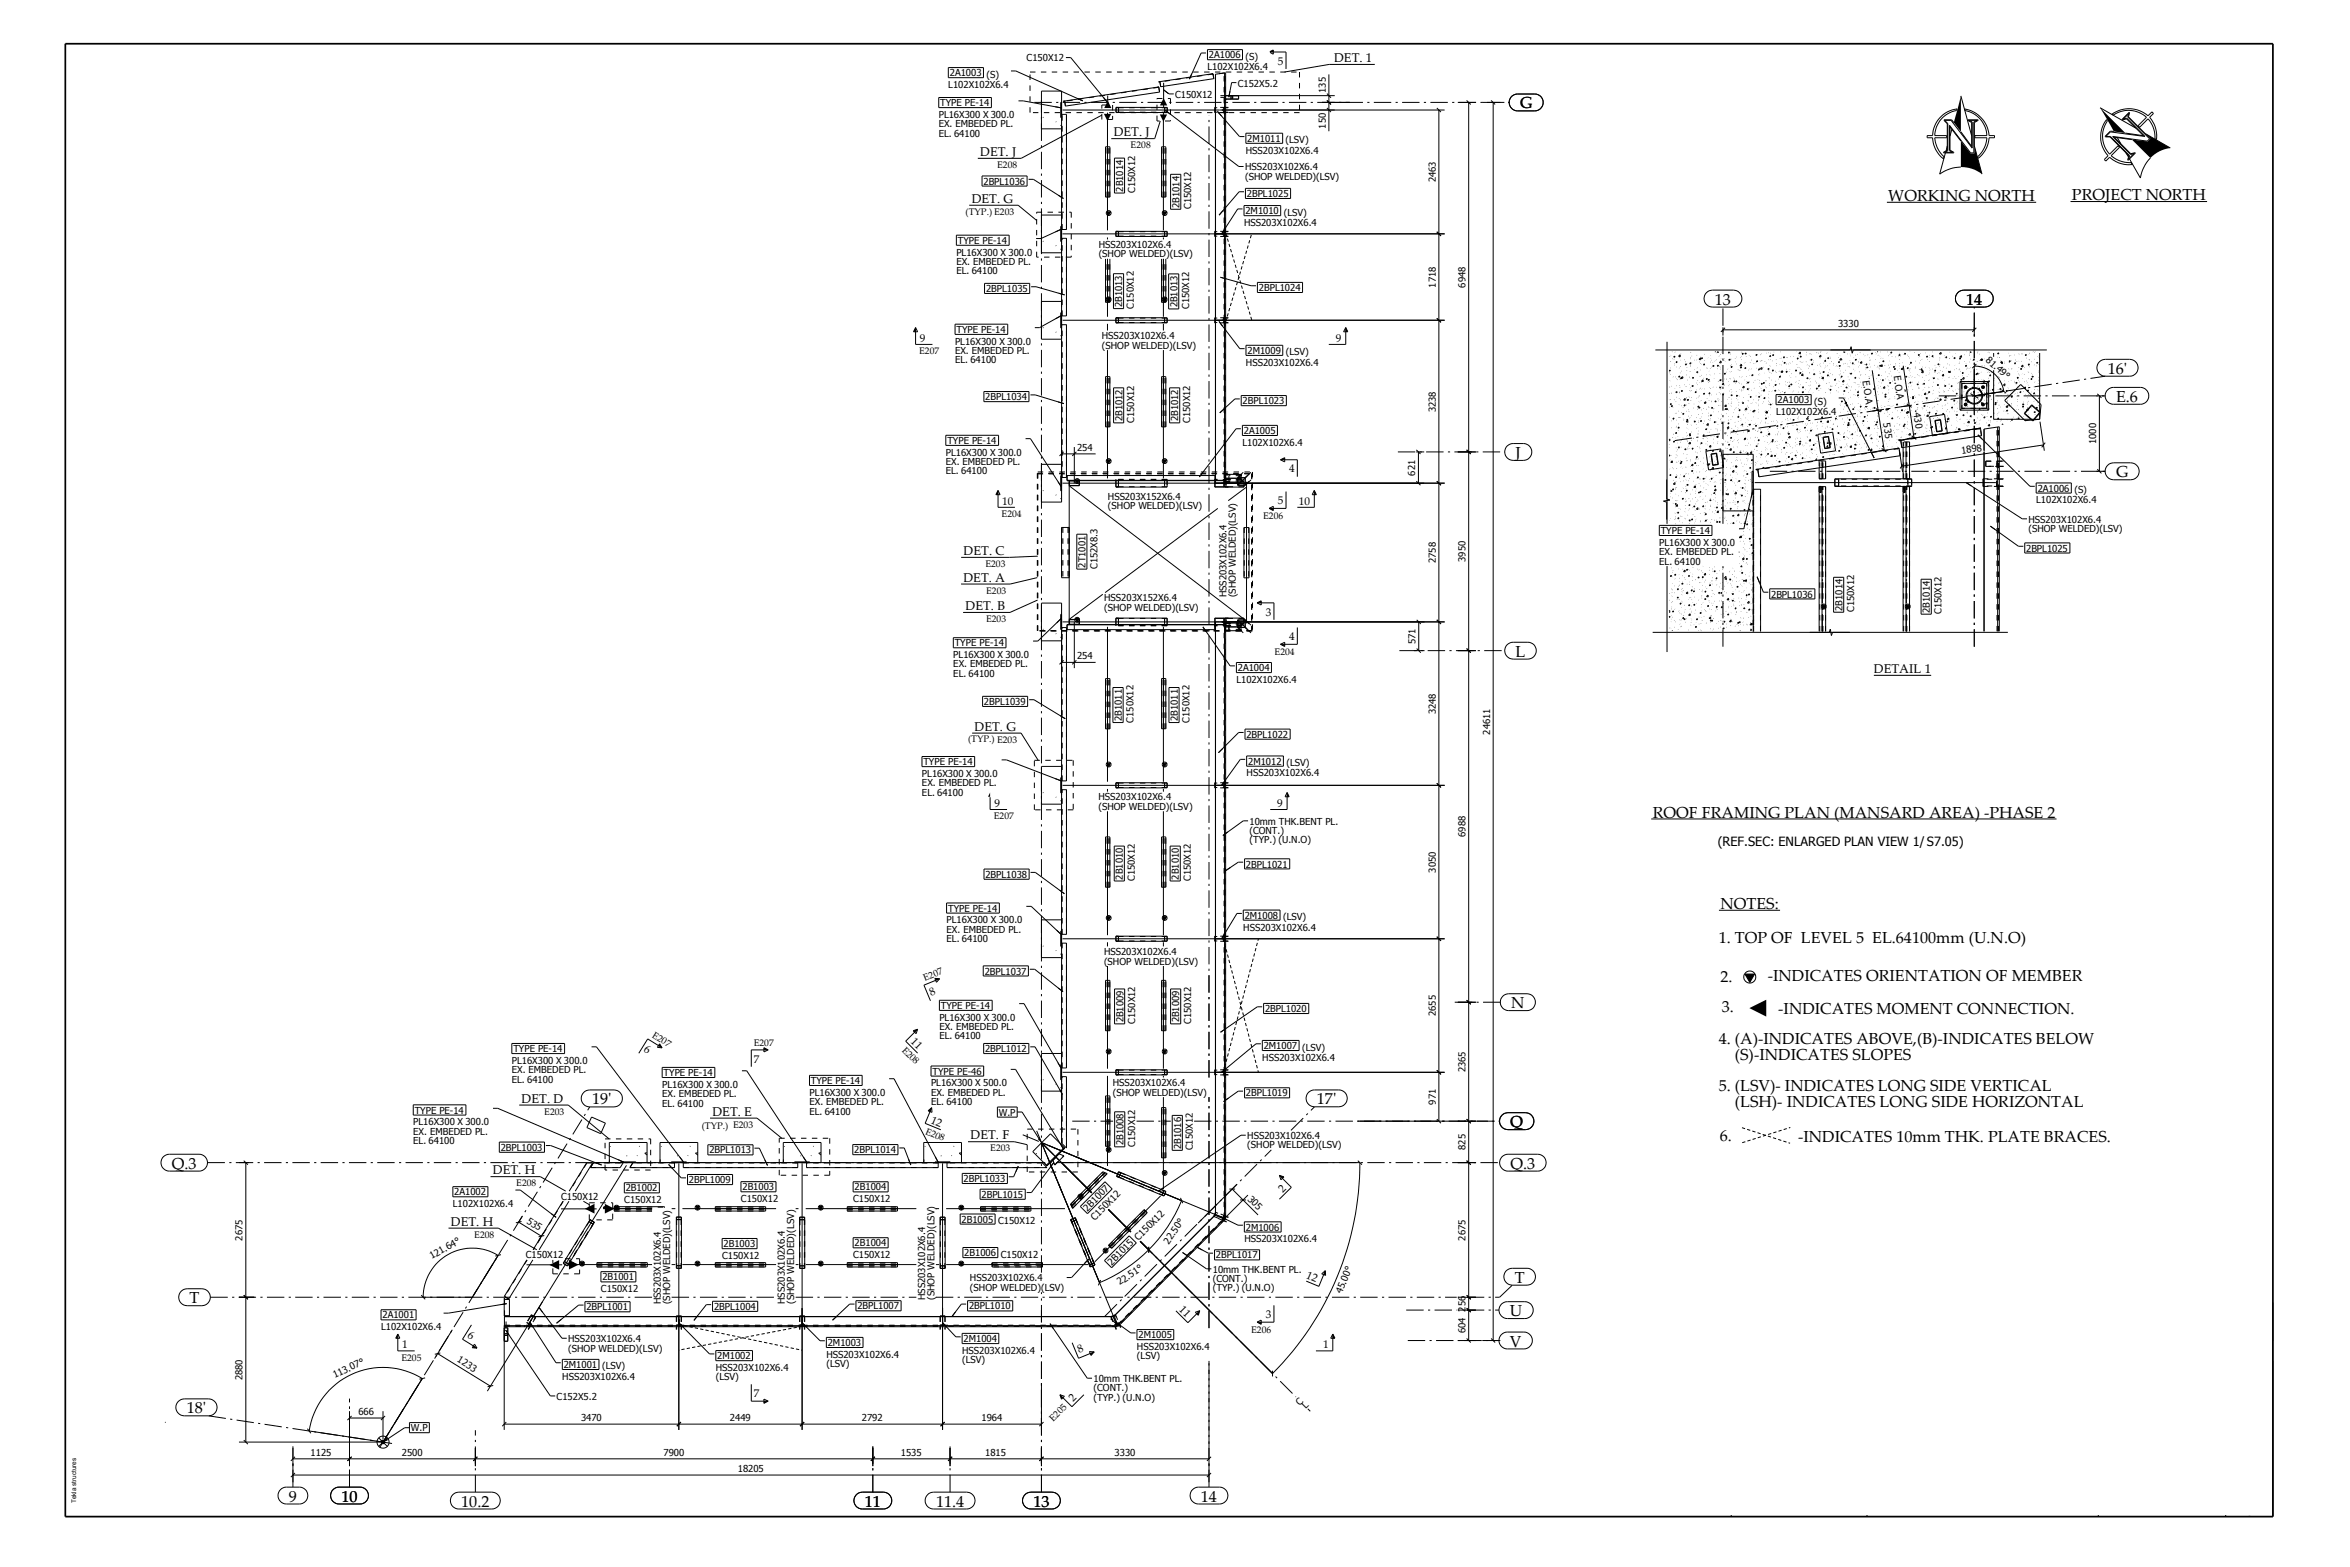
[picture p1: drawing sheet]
<svg xmlns="http://www.w3.org/2000/svg" width="914mm" height="610mm" viewBox="0 0 914 610" stroke-linecap="round" stroke-linejoin="round" font-family="sans-serif">
<defs><g id="words">
<g font-size="6.2">
<text x="591.5" y="42.2">G</text>
<text x="806.2" y="77.8">PROJECT NORTH</text>
<text x="734.8" y="78.1">WORKING NORTH</text>
<text x="667.3" y="118.5">13</text>
<text x="765.1" y="118.5">14</text>
<text x="820.1" y="145.4">16'</text>
<text x="823.4" y="156.3">E.6</text>
<text x="589.7" y="178.2">J</text>
<text x="823.4" y="185.7">G</text>
<text x="589.7" y="255.5">L</text>
<text x="643.1" y="318">ROOF FRAMING PLAN (MANSARD AREA) -PHASE 2</text>
<text x="669.4" y="353.6">NOTES:</text>
<text x="668.8" y="366.9">1. TOP OF LEVEL 5 EL.64100mm (U.N.O)</text>
<text x="669.5" y="381.9">2.</text>
<text x="687.8" y="381.6">-INDICATES ORIENTATION OF MEMBER</text>
<text x="588" y="392.2">N</text>
<text x="669.9" y="393.9">3.</text>
<text x="691.9" y="394.5">-INDICATES MOMENT CONNECTION.</text>
<text x="668.8" y="406.1">4. (A)-INDICATES ABOVE,(B)-INDICATES BELOW</text>
<text x="675" y="412.2">(S)-INDICATES SLOPES</text>
<text x="668.8" y="424.4">5. (LSV)- INDICATES LONG SIDE VERTICAL</text>
<text x="230.4" y="429.6">19'</text>
<text x="512.4" y="429.6">17'</text>
<text x="675" y="430.5">(LSH)- INDICATES LONG SIDE HORIZONTAL</text>
<text x="587.7" y="438.5">Q</text>
<text x="669.2" y="443.7">6.</text>
<text x="699.6" y="444.2">-INDICATES 10mm THK. PLATE BRACES.</text>
<text x="66.9" y="454.7">Q.3</text>
<text x="587.7" y="454.7">Q.3</text>
<text x="589.4" y="499">T</text>
<text x="73.8" y="507">T</text>
<text x="587.5" y="512">U</text>
<text x="587.5" y="523.8">V</text>
<text x="72.7" y="549.9">18'</text>
<text x="112.4" y="584.2">9</text>
<text x="132.9" y="584.2">10</text>
<text x="179.5" y="586.1">10.2</text>
<text x="336.5" y="586.1">11</text>
<text x="364.2" y="586.1">11.4</text>
<text x="402.1" y="586.1">13</text>
<text x="467.3" y="584.2">14</text>
</g>
<g font-size="5">
<text x="519.1" y="24.1">DET. 1</text>
<text x="433.3" y="53">DET. J</text>
<text x="381.4" y="60.7">DET. J</text>
<text x="378.1" y="78.9">DET. G</text>
<text x="375" y="215.9">DET. C</text>
<text x="374.9" y="226.3">DET. A</text>
<text x="375.7" y="237.3">DET. B</text>
<text x="729.1" y="262">DETAIL 1</text>
<text x="379.2" y="284.2">DET. G</text>
<text x="668.4" y="329.2">(REF.SEC: ENLARGED PLAN VIEW 1/ S7.05)</text>
<text x="203" y="429">DET. D</text>
<text x="277.2" y="434">DET. E</text>
<text x="377.6" y="443.2">DET. F</text>
<text x="191.8" y="456.8">DET. H</text>
<text x="175.4" y="476.8">DET. H</text>
</g>
<g font-size="4.4">
<text x="497.3" y="25.2">5</text>
<text x="357.9" y="133.1">9</text>
<text x="519.8" y="133.1">9</text>
<text x="501.7" y="183.8">4</text>
<text x="389.9" y="196.4">10</text>
<text x="497.3" y="196.1">5</text>
<text x="505.4" y="196.4">10</text>
<text x="492.6" y="239.5">3</text>
<text x="501.7" y="249">4</text>
<text x="386.9" y="314">9</text>
<text x="497" y="314">9</text>
<text x="362.3" y="387.4" transform="rotate(-22 362.3 387.4)">8</text>
<text x="354.2" y="405.6" transform="rotate(45 354.2 405.6)">11</text>
<text x="250.2" y="408.9" transform="rotate(32 250.2 408.9)">6</text>
<text x="293.3" y="413.3">7</text>
<text x="361.9" y="436.8" transform="rotate(22 361.9 436.8)">12</text>
<text x="499.1" y="463.9" transform="rotate(-45 499.1 463.9)">2</text>
<text x="508" y="497.2" transform="rotate(22 508 497.2)">12</text>
<text x="458.5" y="509.7" transform="rotate(45 458.5 509.7)">11</text>
<text x="492.6" y="512.7">3</text>
<text x="181.6" y="520.1" transform="rotate(32 181.6 520.1)">6</text>
<text x="156.4" y="524.6">1</text>
<text x="419.9" y="526.5" transform="rotate(-22 419.9 526.5)">8</text>
<text x="514.8" y="524.6">1</text>
<text x="293.3" y="543.4">7</text>
<text x="417.6" y="545.4" transform="rotate(-45 417.6 545.4)">2</text>
</g>
<g font-size="3.7">
<text x="399.5" y="23.9">C150X12</text>
<text x="470.4" y="22.6">2A1006</text>
<text x="484.6" y="23.2">(S)</text>
<text x="369.6" y="29.7">2A1003</text>
<text x="469.8" y="27.2">L102X102X6.4</text>
<text x="369" y="34.2">L102X102X6.4</text>
<text x="383.9" y="30.2">(S)</text>
<text x="481.6" y="33.7">C152X5.2</text>
<text x="365.8" y="41.3">TYPE PE-14</text>
<text x="457.3" y="38.1">C150X12</text>
<text x="515.8" y="36.2" transform="rotate(-90 515.8 36.2)">135</text>
<text x="365.3" y="45.9">PL16X300 X 300.0</text>
<text x="365.3" y="49.5">EX. EMBEDED PL.</text>
<text x="365.3" y="53.2">EL. 64100</text>
<text x="515.8" y="50" transform="rotate(-90 515.8 50)">150</text>
<text x="439.9" y="57.7">E208</text>
<text x="484.8" y="59.8">HSS203X102X6.4</text>
<text x="485.3" y="55.2">2M1011 (LSV)</text>
<text x="388" y="65.4">E208</text>
<text x="382.7" y="71.8">2BPL1036</text>
<text x="484.5" y="66.3">HSS203X102X6.4</text>
<text x="484.5" y="69.9">(SHOP WELDED)(LSV)</text>
<text x="558.6" y="71" transform="rotate(-90 558.6 71)">2463</text>
<text x="437.1" y="74.5" transform="rotate(-90 437.1 74.5)">2B1014</text>
<text x="441.6" y="75.1" transform="rotate(-90 441.6 75.1)">C150X12</text>
<text x="485.2" y="76.7">2BPL1025</text>
<text x="375.7" y="83.5">(TYP.) E203</text>
<text x="458.9" y="80.9" transform="rotate(-90 458.9 80.9)">2B1014</text>
<text x="463.5" y="81.4" transform="rotate(-90 463.5 81.4)">C150X12</text>
<text x="484.6" y="83.3">2M1010</text>
<text x="499.5" y="83.9">(LSV)</text>
<text x="484.1" y="87.9">HSS203X102X6.4</text>
<text x="372.7" y="94.9">TYPE PE-14</text>
<text x="372.1" y="99.4">PL16X300 X 300.0</text>
<text x="427.5" y="96.5">HSS203X102X6.4</text>
<text x="427.5" y="100.2">(SHOP WELDED)(LSV)</text>
<text x="372.1" y="103.1">EX. EMBEDED PL.</text>
<text x="372.1" y="106.8">EL. 64100</text>
<text x="383.7" y="113.6">2BPL1035</text>
<text x="489.9" y="113.2">2BPL1024</text>
<text x="558.6" y="111.9" transform="rotate(-90 558.6 111.9)">1718</text>
<text x="570.2" y="111.9" transform="rotate(-90 570.2 111.9)">6948</text>
<text x="436.7" y="119.5" transform="rotate(-90 436.7 119.5)">2B1013</text>
<text x="458.1" y="119.6" transform="rotate(-90 458.1 119.6)">2B1013</text>
<text x="441.2" y="120.1" transform="rotate(-90 441.2 120.1)">C150X12</text>
<text x="462.7" y="120.2" transform="rotate(-90 462.7 120.2)">C150X12</text>
<text x="372.2" y="129.5">TYPE PE-14</text>
<text x="428.7" y="132">HSS203X102X6.4</text>
<text x="715.2" y="127">3330</text>
<text x="357.6" y="137.8">E207</text>
<text x="371.6" y="134.1">PL16X300 X 300.0</text>
<text x="371.6" y="137.8">EX. EMBEDED PL.</text>
<text x="428.7" y="135.6">(SHOP WELDED)(LSV)</text>
<text x="485.4" y="137.7">2M1009 (LSV)</text>
<text x="371.6" y="141.4">EL. 64100</text>
<text x="484.8" y="142.3">HSS203X102X6.4</text>
<text x="772.5" y="140.5" transform="rotate(41 772.5 140.5)">81.49°</text>
<text x="724.8" y="148.3" transform="rotate(82 724.8 148.3)">E.O.A</text>
<text x="736.9" y="146.4" transform="rotate(82 736.9 146.4)">E.O.A</text>
<text x="383.4" y="155.7">2BPL1034</text>
<text x="483.5" y="157.3">2BPL1023</text>
<text x="558.6" y="160.4" transform="rotate(-90 558.6 160.4)">3238</text>
<text x="691.1" y="161.5">L102X102X6.4</text>
<text x="691.7" y="156.9">2A1003</text>
<text x="705.9" y="157.4">(S)</text>
<text x="744.6" y="160.8" transform="rotate(82 744.6 160.8)">430</text>
<text x="436.7" y="163.9" transform="rotate(-90 436.7 163.9)">2B1012</text>
<text x="441.3" y="164.5" transform="rotate(-90 441.3 164.5)">C150X12</text>
<text x="458.5" y="163.9" transform="rotate(-90 458.5 163.9)">2B1012</text>
<text x="463.1" y="164.5" transform="rotate(-90 463.1 164.5)">C150X12</text>
<text x="732.8" y="164.7" transform="rotate(82 732.8 164.7)">535</text>
<text x="368.6" y="172.7">TYPE PE-14</text>
<text x="483.4" y="173.4">L102X102X6.4</text>
<text x="484" y="168.9">2A1005</text>
<text x="815.7" y="172.8" transform="rotate(-90 815.7 172.8)">1000</text>
<text x="368" y="177.2">PL16X300 X 300.0</text>
<text x="419.1" y="175.3">254</text>
<text x="763.3" y="176.6" transform="rotate(-8 763.3 176.6)">1898</text>
<text x="368" y="180.9">EX. EMBEDED PL.</text>
<text x="368" y="184.6">EL. 64100</text>
<text x="550.7" y="185" transform="rotate(-90 550.7 185)">621</text>
<text x="792.9" y="191.3">2A1006 (S)</text>
<text x="431.1" y="194.4">HSS203X152X6.4</text>
<text x="792.3" y="195.8">L102X102X6.4</text>
<text x="389.7" y="201.1">E204</text>
<text x="431.1" y="198">(SHOP WELDED)(LSV)</text>
<text x="491.5" y="202">E206</text>
<text x="789.3" y="203.3">HSS203X102X6.4</text>
<text x="646.2" y="207.8">TYPE PE-14</text>
<text x="789.3" y="207">(SHOP WELDED)(LSV)</text>
<text x="645.6" y="212.3">PL16X300 X 300.0</text>
<text x="645.6" y="216">EX. EMBEDED PL.</text>
<text x="788.4" y="214.6">2BPL1025</text>
<text x="383.4" y="220.6">E203</text>
<text x="422.4" y="220.8" transform="rotate(-90 422.4 220.8)">2T1001</text>
<text x="427" y="221.4" transform="rotate(-90 427 221.4)">C152X8.3</text>
<text x="558.6" y="219.1" transform="rotate(-90 558.6 219.1)">2758</text>
<text x="570.2" y="218.6" transform="rotate(-90 570.2 218.6)">3950</text>
<text x="645.6" y="219.6">EL. 64100</text>
<text x="383.7" y="231">E203</text>
<text x="429.7" y="233.9">HSS203X152X6.4</text>
<text x="477.3" y="232.4" transform="rotate(-90 477.3 232.4)">HSS203X102X6.4</text>
<text x="480.9" y="232.4" transform="rotate(-90 480.9 232.4)">(SHOP WELDED)(LSV)</text>
<text x="689.2" y="232.5">2BPL1036</text>
<text x="429.7" y="237.6">(SHOP WELDED)(LSV)</text>
<text x="716.9" y="237.6" transform="rotate(-90 716.9 237.6)">2B1014</text>
<text x="721.5" y="238.2" transform="rotate(-90 721.5 238.2)">C150X12</text>
<text x="750.9" y="238.4" transform="rotate(-90 750.9 238.4)">2B1014</text>
<text x="755.5" y="238.9" transform="rotate(-90 755.5 238.9)">C150X12</text>
<text x="383.7" y="242">E203</text>
<text x="371.5" y="251.5">TYPE PE-14</text>
<text x="550.8" y="250.6" transform="rotate(-90 550.8 250.6)">571</text>
<text x="370.9" y="256">PL16X300 X 300.0</text>
<text x="419.1" y="256.4">254</text>
<text x="496" y="254.9">E204</text>
<text x="370.9" y="259.7">EX. EMBEDED PL.</text>
<text x="370.9" y="263.4">EL. 64100</text>
<text x="481.6" y="261.1">2A1004</text>
<text x="481.1" y="265.7">L102X102X6.4</text>
<text x="382.9" y="274.3">2BPL1039</text>
<text x="436.5" y="280.5" transform="rotate(-90 436.5 280.5)">2B1011</text>
<text x="441" y="281.1" transform="rotate(-90 441 281.1)">C150X12</text>
<text x="458.3" y="280.5" transform="rotate(-90 458.3 280.5)">2B1011</text>
<text x="462.8" y="281.1" transform="rotate(-90 462.8 281.1)">C150X12</text>
<text x="558.6" y="277.8" transform="rotate(-90 558.6 277.8)">3248</text>
<text x="485" y="287">2BPL1022</text>
<text x="579.8" y="285.8" transform="rotate(-90 579.8 285.8)">24611</text>
<text x="376.7" y="288.8">(TYP.) E203</text>
<text x="359.3" y="297.7">TYPE PE-14</text>
<text x="485.7" y="297.5">2M1012 (LSV)</text>
<text x="358.7" y="302.2">PL16X300 X 300.0</text>
<text x="358.7" y="305.9">EX. EMBEDED PL.</text>
<text x="485.1" y="302">HSS203X102X6.4</text>
<text x="358.7" y="309.6">EL. 64100</text>
<text x="427.4" y="311.4">HSS203X102X6.4</text>
<text x="427.4" y="315">(SHOP WELDED)(LSV)</text>
<text x="386.7" y="318.6">E207</text>
<text x="486.2" y="320.8">10mm THK.BENT PL.</text>
<text x="486.2" y="324.5">(CONT.)</text>
<text x="486.2" y="328.1">(TYP.) (U.N.O)</text>
<text x="570.2" y="325.6" transform="rotate(-90 570.2 325.6)">6988</text>
<text x="383.4" y="341.5">2BPL1038</text>
<text x="484.8" y="337.5">2BPL1021</text>
<text x="558.6" y="339.5" transform="rotate(-90 558.6 339.5)">3050</text>
<text x="436.9" y="342.2" transform="rotate(-90 436.9 342.2)">2B1010</text>
<text x="441.5" y="342.7" transform="rotate(-90 441.5 342.7)">C150X12</text>
<text x="458.7" y="342.2" transform="rotate(-90 458.7 342.2)">2B1010</text>
<text x="463.3" y="342.7" transform="rotate(-90 463.3 342.7)">C150X12</text>
<text x="368.3" y="359.2">PL16X300 X 300.0</text>
<text x="368.9" y="354.7">TYPE PE-14</text>
<text x="484.3" y="357.4">2M1008</text>
<text x="499.3" y="358">(LSV)</text>
<text x="368.3" y="362.9">EX. EMBEDED PL.</text>
<text x="483.8" y="362">HSS203X102X6.4</text>
<text x="368.3" y="366.6">EL. 64100</text>
<text x="429.6" y="371.6">HSS203X102X6.4</text>
<text x="429.6" y="375.2">(SHOP WELDED)(LSV)</text>
<text x="359.9" y="381.6" transform="rotate(-22 359.9 381.6)">E207</text>
<text x="383.2" y="379.1">2BPL1037</text>
<text x="366.1" y="392.5">TYPE PE-14</text>
<text x="492.2" y="393.7">2BPL1020</text>
<text x="558.6" y="395.3" transform="rotate(-90 558.6 395.3)">2655</text>
<text x="365.5" y="397">PL16X300 X 300.0</text>
<text x="365.5" y="400.7">EX. EMBEDED PL.</text>
<text x="437.1" y="397.8" transform="rotate(-90 437.1 397.8)">2B1009</text>
<text x="441.7" y="398.3" transform="rotate(-90 441.7 398.3)">C150X12</text>
<text x="458.9" y="397.8" transform="rotate(-90 458.9 397.8)">2B1009</text>
<text x="463.4" y="398.3" transform="rotate(-90 463.4 398.3)">C150X12</text>
<text x="253.6" y="403.4" transform="rotate(32 253.6 403.4)">E207</text>
<text x="293.3" y="407">E207</text>
<text x="365.5" y="404.4">EL. 64100</text>
<text x="199.2" y="413.9">PL16X300 X 300.0</text>
<text x="199.7" y="409.3">TYPE PE-14</text>
<text x="350.8" y="408.7" transform="rotate(45 350.8 408.7)">E208</text>
<text x="383.3" y="409.3">2BPL1012</text>
<text x="491.2" y="412.7">HSS203X102X6.4</text>
<text x="491.7" y="408.1">2M1007</text>
<text x="506.7" y="408.7">(LSV)</text>
<text x="199.2" y="417.6">EX. EMBEDED PL.</text>
<text x="258.2" y="418.6">TYPE PE-14</text>
<text x="362.8" y="418.1">TYPE PE-46</text>
<text x="570.2" y="417.1" transform="rotate(-90 570.2 417.1)">2365</text>
<text x="199.2" y="421.2">EL. 64100</text>
<text x="257.7" y="423.2">PL16X300 X 300.0</text>
<text x="315.5" y="421.7">TYPE PE-14</text>
<text x="362.3" y="422.7">PL16X300 X 500.0</text>
<text x="433" y="422.6">HSS203X102X6.4</text>
<text x="257.7" y="426.9">EX. EMBEDED PL.</text>
<text x="257.7" y="430.5">EL. 64100</text>
<text x="315" y="426.3">PL16X300 X 300.0</text>
<text x="315" y="429.9">EX. EMBEDED PL.</text>
<text x="362.3" y="426.3">EX. EMBEDED PL.</text>
<text x="362.3" y="430">EL. 64100</text>
<text x="433" y="426.3">(SHOP WELDED)(LSV)</text>
<text x="484.8" y="426.6">2BPL1019</text>
<text x="558.6" y="429.7" transform="rotate(-90 558.6 429.7)">971</text>
<text x="160.8" y="437.8">PL16X300 X 300.0</text>
<text x="161.4" y="433.2">TYPE PE-14</text>
<text x="211.8" y="433.7">E203</text>
<text x="315" y="433.6">EL. 64100</text>
<text x="388.6" y="434">W.P</text>
<text x="160.8" y="441.5">EX. EMBEDED PL.</text>
<text x="273.1" y="439.2">(TYP.) E203</text>
<text x="359.8" y="441" transform="rotate(22 359.8 441)">E208</text>
<text x="485.3" y="443.1">HSS203X102X6.4</text>
<text x="160.8" y="445.1">EL. 64100</text>
<text x="194.8" y="447.7">2BPL1003</text>
<text x="276" y="448.7">2BPL1013</text>
<text x="332.4" y="448.6">2BPL1014</text>
<text x="385.3" y="447.9">E203</text>
<text x="437.2" y="445.6" transform="rotate(-90 437.2 445.6)">2B1008</text>
<text x="441.7" y="446.2" transform="rotate(-90 441.7 446.2)">C150X12</text>
<text x="459.5" y="447" transform="rotate(-90 459.5 447)">2B1016</text>
<text x="464.1" y="447.5" transform="rotate(-90 464.1 447.5)">C150X12</text>
<text x="485.3" y="446.8">(SHOP WELDED)(LSV)</text>
<text x="570.2" y="447.3" transform="rotate(-90 570.2 447.3)">825</text>
<text x="200.9" y="461.5">E208</text>
<text x="268.1" y="460.3">2BPL1009</text>
<text x="375" y="459.9">2BPL1033</text>
<text x="176.8" y="465">2A1002</text>
<text x="218.3" y="466.8">C150X12</text>
<text x="243.5" y="463.5">2B1002</text>
<text x="288.3" y="467.7">C150X12</text>
<text x="288.9" y="463.1">2B1003</text>
<text x="332" y="467.7">C150X12</text>
<text x="332.5" y="463.1">2B1004</text>
<text x="381.9" y="466">2BPL1015</text>
<text x="485.3" y="466.6" transform="rotate(45 485.3 466.6)">305</text>
<text x="176.2" y="469.6">L102X102X6.4</text>
<text x="242.9" y="468">C150X12</text>
<text x="423.2" y="471.3" transform="rotate(-45 423.2 471.3)">2B1007</text>
<text x="204.7" y="475.7" transform="rotate(32 204.7 475.7)">535</text>
<text x="374.2" y="475.6">2B1005</text>
<text x="388.4" y="476.2">C150X12</text>
<text x="426" y="475" transform="rotate(-45 426 475)">C150X12</text>
<text x="484.8" y="478.7">2M1006</text>
<text x="94.4" y="482.6" transform="rotate(-90 94.4 482.6)">2675</text>
<text x="184.5" y="481.5">E208</text>
<text x="281.5" y="485.2">2B1003</text>
<text x="332.5" y="484.9">2B1004</text>
<text x="454.8" y="484.2" transform="rotate(-56 454.8 484.2)">22.50°</text>
<text x="484.2" y="483.3">HSS203X102X6.4</text>
<text x="570.2" y="482.6" transform="rotate(-90 570.2 482.6)">2675</text>
<text x="168" y="489.9" transform="rotate(-29 168 489.9)">121.64°</text>
<text x="204.6" y="489.5">C150X12</text>
<text x="281" y="489.8">C150X12</text>
<text x="332" y="489.5">C150X12</text>
<text x="375.2" y="488.7">2B1006</text>
<text x="389.4" y="489.2">C150X12</text>
<text x="473.1" y="489.5">2BPL1017</text>
<text x="432.6" y="492.4" transform="rotate(-45 432.6 492.4)">2B1015 C150X12</text>
<text x="471.9" y="495.1">10mm THK.BENT PL.</text>
<text x="233.8" y="502.7">C150X12</text>
<text x="234.4" y="498.1">2B1001</text>
<text x="377.4" y="498.5">HSS203X102X6.4</text>
<text x="377.4" y="502.2">(SHOP WELDED)(LSV)</text>
<text x="435.8" y="500.1" transform="rotate(-34 435.8 500.1)">22.51°</text>
<text x="471.9" y="498.8">(CONT.)</text>
<text x="471.9" y="502.4">(TYP.) (U.N.O)</text>
<text x="522.1" y="503.5" transform="rotate(-68 522.1 503.5)">45.00°</text>
<text x="228.2" y="509.8">2BPL1001</text>
<text x="257.2" y="507.4" transform="rotate(-90 257.2 507.4)">HSS203X102X6.4</text>
<text x="260.8" y="507.4" transform="rotate(-90 260.8 507.4)">(SHOP WELDED)(LSV)</text>
<text x="277.9" y="509.6">2BPL1004</text>
<text x="305.4" y="507.3" transform="rotate(-90 305.4 507.3)">HSS203X102X6.4</text>
<text x="309.1" y="507.3" transform="rotate(-90 309.1 507.3)">(SHOP WELDED)(LSV)</text>
<text x="333.6" y="509.4">2BPL1007</text>
<text x="360" y="505.8" transform="rotate(-90 360 505.8)">HSS203X102X6.4</text>
<text x="363.7" y="505.8" transform="rotate(-90 363.7 505.8)">(SHOP WELDED)(LSV)</text>
<text x="377.1" y="509.4">2BPL1010</text>
<text x="148.8" y="512.9">2A1001</text>
<text x="570.2" y="510.2" transform="rotate(-90 570.2 510.2)">256</text>
<text x="148.3" y="517.5">L102X102X6.4</text>
<text x="443" y="520.6">2M1005</text>
<text x="486.8" y="518.6">E206</text>
<text x="570.2" y="518.7" transform="rotate(-90 570.2 518.7)">604</text>
<text x="221.1" y="522.1">HSS203X102X6.4</text>
<text x="221.1" y="525.8">(SHOP WELDED)(LSV)</text>
<text x="322.1" y="523.7">2M1003</text>
<text x="374.4" y="526.7">HSS203X102X6.4</text>
<text x="374.9" y="522.1">2M1004</text>
<text x="442.4" y="525.2">HSS203X102X6.4</text>
<text x="156.2" y="529.3">E205</text>
<text x="177.6" y="529.6" transform="rotate(32 177.6 529.6)">1233</text>
<text x="219.3" y="532.2">2M1001</text>
<text x="234.2" y="532.8">(LSV)</text>
<text x="278.5" y="533.3">HSS203X102X6.4</text>
<text x="279.1" y="528.8">2M1002</text>
<text x="321.5" y="528.2">HSS203X102X6.4</text>
<text x="321.5" y="531.9">(LSV)</text>
<text x="374.4" y="530.4">(LSV)</text>
<text x="442.4" y="528.8">(LSV)</text>
<text x="94.4" y="537" transform="rotate(-90 94.4 537)">2880</text>
<text x="130.2" y="536.1" transform="rotate(-25 130.2 536.1)">113.07°</text>
<text x="218.8" y="536.8">HSS203X102X6.4</text>
<text x="278.5" y="537">(LSV)</text>
<text x="425.5" y="537.7">10mm THK.BENT PL.</text>
<text x="216.6" y="544.6">C152X5.2</text>
<text x="425.5" y="541.3">(CONT.)</text>
<text x="425.5" y="545">(TYP.) (U.N.O)</text>
<text x="139.5" y="550.4">666</text>
<text x="505.7" y="546.8" transform="rotate(-45 505.7 546.8)">C</text>
<text x="508.1" y="548" transform="rotate(-45 508.1 548)">L</text>
<text x="159.9" y="556.8">W.P</text>
<text x="226.1" y="552.7">3470</text>
<text x="284" y="552.7">2449</text>
<text x="335.3" y="552.7">2792</text>
<text x="381.9" y="552.7">1964</text>
<text x="409.8" y="553.1" transform="rotate(-45 409.8 553.1)">E205</text>
<text x="120.9" y="566.3">1125</text>
<text x="156.4" y="566.3">2500</text>
<text x="258.2" y="566.3">7900</text>
<text x="350.5" y="566.3">1535</text>
<text x="383.3" y="566.3">1815</text>
<text x="433.7" y="566.3">3330</text>
<text x="287.1" y="572.6">18205</text>
</g>
<text font-size="3.5" x="871.3" y="589.3">Rev.</text>
<text font-size="2.5" x="29.6" y="584.8" transform="rotate(-90 29.6 584.8)">Tekla structures</text>
</g></defs>
<g fill="none" stroke="#000" stroke-width=".39">
<path d="M469.8 19.3h13.7v3.9h-13.7zM365.3 37.9h20.5v4h-20.5zM369 26.3h13.7v3.9h-13.7zM393.4 27.6h1.8l26.1 11.6-2.1-.9M396.3 39.2h1.9l14.7 2.8-2.3-.5M413.1 39.8h-.4v5.9h.4M413.8 39.4l37.1-5.6 .3 2-36.7 5.5-.2-1.9zM414.3 39.3l.3 2M414.8 22.4h1.8l14.3 17.4-1.5-1.8M431 37.2v4.6M450.9 31.8l21.1-3.1 .3 1.9-20.7 3.1-.3-1.8zM451.3 31.7l.3 2"/>
<path d="M452.8 32.2v9.6M454.6 36.4l-1.9-1.5 2.1 1.6h1.9M469.2 20.6h-1.8l-4.6 10.2 .9-2.1M473 28.9l3.9-.6v159.2h4.7M473 28.9l-.1 158M473 28.9h-.1M474.9 37.2h1.6M476.5 28.4v158.5M476.7 37.2v.1M477.2 38.5v.1M479 37.3v1.2M479.2 38.5v.1"/>
<path d="M479.6 37.3v1.2M479.7 37.2v1.4M481.1 32.1h-1.9l-1.1 5.7 .5-2.3M481.9 37.2v1.4h-5M494.2 20.1l1.2-.7v1.7l-1.2-.7M494.2 20.2h6.2v6.6M514.4 39.8h10.8M516.3 39.1l1.6 1.5M516.3 36.4l1.6 1.6M517.1 29v22.1M519.4 37.2l-42.5 .1M534.9 25.1h-17.7l-17.4 2.9"/>
<path d="M567.2 39.8h7.1M570.7 39.1l1.6 1.5M571.5 39.8v481.7M576.8 39.8h7M580.2 39.1l1.6 1.5M581 39.8v481.7M590.5 36.6a3.3 3.3 0 0 0-3.3 3.3 3.3 3.3 0 0 0 3.3 3.2M597.2 36.6a3.3 3.3 0 0 1 3.3 3.3 3.3 3.3 0 0 1-3.3 3.2M597.2 36.6a3.3 3.3 0 0 1 3.2 3.3 3.3 3.3 0 0 1-3.2 3.2M597.2 36.6h-6.7a3.3 3.3 0 0 0-3.3 3.3 3.3 3.3 0 0 0 3.3 3.2h6.7M763 37.3l4.2 15.5M405.8 45.6l.2 .1"/>
<path d="M410.8 47.3l.2 .2M412.8 48.8h-.2M413.1 50.1h-7.9v-14.7h7.9v159.9h-7.9v-14.7h7.9M413.1 44.5h1.9v44.8h-1.9M413.4 42.8h61.1M428.7 44.8l-31.3 16.8h-16.9M430.2 57.1h1.7v19.6h-1.7zM430.9 43.8v45.8M434.2 41.8h20v2h-20zM434.3 43.6h.9M434.3 41.9h.9M434.6 43.6l-.2 .2"/>
<path d="M435.2 43h.1M435.2 41.8v2M451.5 47.1l-2.2 6.8h-16.9M452 57.1h1.6v19.6h-1.6zM452.7 43.8v45.8M455.3 44.4l-1.8-1.5 28.5 21.9h1.9M472.7 41.8v2M472.7 41.8h.2M472.7 43.8h.2M472.7 41.8l.1 .1M472.8 43.6h.1M472.8 41.9h.1"/>
<path d="M472.8 41.9v1.7M472.8 43.6l-.1 .2M473.7 43.3l8.6 9.8h1.9M475.4 42.8h86.7M476.9 41.8h1.1M476.9 43.8h1.1M484.8 51.8h14.3v4h-14.3zM516.3 42l1.6 1.6M559.1 42l1.6 1.6M559.9 42.8v393.4M754.8 45.8a10.5 10.5 0 0 1 6.7-3.4l-.2 .6a10.2 10.2 0 0 0-8.5 9.7h4.7v.9h-4.7a10.7 10.7 0 0 0 3.6 7.4l-.2 .8a10.8 10.8 0 0 1-4.2-8.2h-2.1v-.9h2.1a10.9 10.9 0 0 1 2.8-6.9zM756.6 46.8h2.6l8.2 10.8v-10.1l-1.3-.7h3.2l-1.3 .7v12h-1.2l-8.3-10.8v9.9l1.3 .7h-3.2l1.3-.7v-10.5z"/>
<path d="M757 59.4l-2.3 8.3a14.8 14.8 0 0 1 8.3-2.7M757.7 56.8l-.5 1.9M759.5 50.3l-.7 2.7M760.2 47.7l-.8-1.1h-3l1.3 1.5v10.3l-1.5 1.1h4l-1.4-1.1v-9l4.2 5.5M763 51.3l4.2 5.7v-9.3l-1.5-1.1h4l-1.5 1.1v9.1l3 10.9M764.4 42.4a11.4 11.4 0 0 1 9.6 10.3h2.1v.9h-2.1a11.1 11.1 0 0 1-4.3 8l-.2-.6a10.7 10.7 0 0 0 3.6-7.4h-4.6v-.9h4.6a10.4 10.4 0 0 0-8.5-9.7zM817.1 41.9l14 8M819.7 46.5l.3 .6a10.3 10.3 0 0 0 .9 12.9l3.3-3.3 .6 .6-3.3 3.3a11.2 11.2 0 0 0 7.7 2.6l.5 .8a11.3 11.3 0 0 1-8.8-2.8l-1.5 1.5-.6-.6 1.5-1.5a10.9 10.9 0 0 1-.6-14.1zM821.2 51.3l13.4 1.8-7.1-7.2-1.4 .5 2.3-2.2-.5 1.3 8.5 8.5-.9 .9-13.5-1.8 7.1 7 1.3-.4-2.2 2.2 .5-1.3-7.5-7.5h-1.8zM821.8 44.4a11.3 11.3 0 0 1 14 .6l1.5-1.5 .6 .7-1.5 1.4a11.2 11.2 0 0 1 2.7 8.7l-.6-.3-.1-2.1-.6-2.5-2-3.2-3.3 3.3-.5-.6 3.2-3.3a10.4 10.4 0 0 0-12.9-.9zM822.5 51.1l-1.3-.1-2.1 2.1 1.9 .2 7.4 7.3-.3 1.8 2.8-2.9-1.8 .3-6.4-6.4 6.8 .9M823.9 53.6l1.3 2.3"/>
<path d="M827 51.8l7 1-6.5-6.6-1.9 .3 2.9-2.8-.3 1.8 6.4 6.4 9.9 5.7M827.2 59.4l1 1.7M377.1 79.8h19.1l7.2 6M382.1 68.5h17.5v3.9h-17.5zM400.2 69.8h1.9l11.7 7.4M433.6 61.5h4v13.6h-4zM455.5 67.8h4v13.6h-4zM484.1 80h14.2v3.9h-14.2zM484.1 74.6h-1.9l-7.8 9.1M484.6 73.3h17.6v3.9h-17.6zM734.2 78.7h58.1M805.7 78.4h53.1"/>
<path d="M836.7 61.5a14.6 14.6 0 0 0-3.9 7.8l-4.2-7.5M372.1 91.5h20.6v3.9h-20.6zM405.8 93.8l.2 .1M410.8 95.5l.2 .2M412.8 96.9l-.2 .1M412.8 89.2l-7.7 3.6h-1.9M413.1 92.7h1.9v30.2h-1.9M413.1 83.7h-7.9v14.6h7.9M413.1 88.1h-.4v5.8h.4M413.4 91h148.7M430.6 82.4h1.6l-.8 1.3zM430.9 92.4v.7"/>
<path d="M434.2 90h19.9v2h-19.9zM434.2 90.1h1v1.8h-1zM434.5 91.9l-.1 .1M435.2 91.1v.1M435.2 90v2M452.4 82.4h1.5l-.7 1.3zM452.7 92.4v.7M472.7 90v2M472.7 90h.2M472.7 92h.2M472.7 90l.1 .1M472.8 91.9h.1"/>
<path d="M472.8 90.1h.1M472.8 90.1v1.8M472.8 91.9l-.1 .1M472.9 90.9v.2zM476.2 91h.1M476.6 91h.2zM476.9 90h1.1M476.9 92h1.1M483.5 81.3h-1.9l-6.3 9.7 1.3-2M559.1 90.2l1.6 1.6M383.1 110.2h17.6v4h-17.6zM401.2 111.5h1.9l11.2 3.2-2.3-.6"/>
<path d="M413.1 117.3h-7.9v14.7h7.9M430.2 100.7v16.9h1.7v-16.9M430.6 116h1.6l-.8 1.3zM430.9 100.7v22.5M433.3 106.5h3.9v13.6h-3.9zM452 100.7v16.9h1.6v-16.9M452.4 116h1.5l-.7 1.3zM452.7 100.7v22.5M454.7 106.6h4v13.6h-4zM477.2 108.5l-2.3-.6 11.9 3.3h1.9M489.3 109.9h17.5v3.9h-17.5zM664 113.8l1.1-.7 1.2-.2h8.2a3.3 3.3 0 0 1 3.3 3.3 3.3 3.3 0 0 1-3.3 3.3h-8.2a3.3 3.3 0 0 1-3-2.1 3.3 3.3 0 0 1 .7-3.6z"/>
<path d="M761.8 113.8l1.1-.7 1.2-.2h8.2a3.3 3.3 0 0 1 3.3 3.3 3.3 3.3 0 0 1-3.3 3.3h-8.2a3.3 3.3 0 0 1-3-2.1 3.3 3.3 0 0 1 .7-3.6zM356.3 127.4l.8 1.7h-1.7zM356.3 127.4v6.6h6.5M371.6 126.1h20.5v4h-20.5zM405.8 127.4l.2 .2M410.8 124l2-1.1-8.3 4.6h-1.8M410.8 129.1l.2 .2M412.6 130.6h.2M413.1 126.3h1.9v59.5h-1.9M413.1 121.7h-.4v5.9h.4M413.4 124.6h148.7M430.9 126v2.6"/>
<path d="M430.9 136.2v49.9M434.2 123.6h19.9v2h-19.9zM434.2 123.7h1v1.8h-1zM434.5 125.5l-.1 .1M435.2 124.8h.1M435.2 123.6v2M452.7 126v2.6M452.7 136.2v49.9M472.7 123.6v2M472.7 123.6h.2M472.7 125.6h.2M472.7 123.6l.1 .1"/>
<path d="M472.8 125.5h.1M472.8 123.7h.1M472.8 123.7v1.8M472.8 125.5l-.1 .1M475.7 126.9l-1.4-1.8 8.1 10.5h1.9M476.9 123.6h1.1M476.9 125.6h1.1M484.8 134.3h14.3v4h-14.3zM523.6 127.4l.8 1.7h-1.6zM523.6 127.4v6.6h-6.6M559.1 123.8l1.6 1.6M644.1 136.1h152.3"/>
<path d="M648.7 133v70.8M649.7 138.7h.1M650.2 138.2h-.1M650.6 139.5h.1M650.7 136.8l-.1 .1M651.2 138.8l.5-.2-.1 .4zM651.4 139.7v.1M651.7 136.9l.1 .1M653.5 139.1h.1M653.7 138.9h.1M653.7 138l.1 .7-.7-.1zM654.1 137.6h-.1"/>
<path d="M655.3 139.9l.1 .1M657.7 139l.1 .1M657.8 139.5v.1M657.9 137l-.1 .1M658.3 138.5h.1M660.2 140h.1M660.2 138.3h.1M661.7 139.2l.1 .8-.7-.2zM661.7 139.2h.1M661.8 138.9l-.1 .1M661.9 139.4l.6-.3-.2 .5zM663.2 137.9h.1"/>
<path d="M664.6 139.2v.1M665.7 138.3l-.1 .1M665.7 139.4h.1M667.3 136.8l.3 .1M667.6 136.8v.1M668 139.9h.1M668 137.2h.1M668.5 136.8l-.3 .1 .4 .3 .1-.4M668.9 138.5l.1 .1M669.5 137.8l-.1 .1M669.6 139.5l.1 .1M669.9 137h.1"/>
<path d="M670.4 127.3v3.3M670.4 128.3h97.8M670.9 139.5h.1M671.2 127.5l-1.6 1.6M672.7 140l.5-.3-.2 .5zM672.8 136.9l.1 .4h-.4zM673.2 137.8h.1M673.4 139.7h-.1M673.5 137.2h-.1M673.6 139.7h.1M675.1 139.4l.1 .1M675.7 138.9h.1"/>
<path d="M677.3 139.1h-.1M677.6 139.9h.1M677.6 137h.1M677.6 138.6h.1M678.2 137.3l.1 .5h-.5zM678.9 137.5l.6-.2-.2 .5zM679.5 138.7v.1M680.5 138.3h.1M681.1 138.6h-.1M683.5 137.8l.1 .5-.4-.1zM683.8 137.9l.1 .1M685.1 138h-.1"/>
<path d="M685.4 137.6h.1M687.3 137.4h.1M688.1 137.2h.1M688.3 139.9l-.1 .1M688.9 139.9h-.1M688.9 138.3l.1 .4h-.5zM689 137.4h-.1M689.7 138.1l.5-.1-.2 .4zM690.2 137h.1M691.1 139.9h.1M692.7 139.3l-.1 .1M692.8 136.9h-.1"/>
<path d="M693.1 139.3h.1M694.2 138.7l.1 .5-.4-.1zM695.1 139l-.1 .1M695.4 139.1l.1 .1M696.7 138.7l-.1 .1M698 138.6l-.1 .1M698.9 136.9h.1M699.6 139.2l.1 .5-.5-.1zM699.8 138.4h.1M700.4 138.7l.5-.1-.1 .4zM700.5 136.9l.1 .7-.7-.1zM700.6 138.1l-.1 .1"/>
<path d="M702.7 138h.1M702.9 137l.1 .1M704.1 137.6l.1 .1M704.4 137.6l-.1 .1M704.7 137.8h.1M705 139.7v.4h-.4zM706.9 137.2h.1M707.7 137.4h-.1M708.2 139.5h.1M708.3 137h.1M708.5 138.1l.1 .8-.7-.1zM708.5 136.9h.1"/>
<path d="M710.4 139.7h.1M710.8 137.3l.1 .1M711.1 139.3l.5-.2-.1 .5zM712.1 138.9h.1M712.4 139.4h.1M714.8 137.5l.1 .1M715.3 139.1h.1M716 138.4h-.1M716.4 139.4l.1 .7-.7-.1zM716.9 139.9l.1 .1M717.7 136.8l-.3 .1 .3 .3 .2-.4M718.8 137.7h.1"/>
<path d="M719.9 136.1l.4-1.2 .4 2.5 .4-1.3M719.9 137.8h.1M720.1 138.4h.1M721.3 139.1v.1M721.8 140l.6-.3-.2 .5zM722.1 138.2h.1M722.8 137.8l.1 .1M723.7 139.7h.1M723.8 137.2h-.1M724.9 137.8h.1M725.7 138.4v.1M726.8 138h.1"/>
<path d="M727.6 139.1l-.1 .1M728.1 137.5l.5-.2-.2 .5zM729.8 137.2h.1M729.8 139.8v.1M730 137.7h.1M730.4 136.8l.3 .1M730.7 136.8v.1M730.7 138.2h.1M731.5 138.5v.1M731.7 136.9h.1M731.8 139.4h.1M732.6 139.4h.1"/>
<path d="M734.3 136.9h.1M734.7 138.3l.1 .1M735.4 137.9l-.1 .1M736 136.9l.1 .4h-.5zM736.2 138.6v.1M737.5 138.8v.1M738.7 138.5l.1 .1M738.8 138.1l.5-.2-.1 .5zM739.2 139.9l-.1 .1M739.2 137.4v.1M739.4 138.6h.1M740.6 137.9h.1"/>
<path d="M741.4 137.3v.5h-.4zM742.3 138.2h.1M742.7 138.7h.1M743.1 139.3h-.1M743.1 136.8v.1M744.9 137.1l.1 .1M746.7 138.9h.1M746.7 137.8l.1 .5-.4-.1zM747 138.7l-.1 .1M747.1 137.5h.1M747.8 139.8h.1M749.1 137.3h.1"/>
<path d="M749.5 138.7l.5-.2-.1 .5zM750 139.9h.1M750.7 139v.1M750.8 138.2h.1M752 136.9h.1M752.1 138.3l.1 .4h-.5zM752.2 139v.1M754.7 139.2h.1M754.8 137.5l-.1 .1M754.8 139.2h.1M755.2 137.1l.1 .7-.6-.1zM756.5 138.3h.1"/>
<path d="M756.8 139h.1M757.4 138.7l.1 .5-.4-.1zM758.6 139.4l-.1 .1M758.6 139.4h.1M758.7 137h-.1M759.7 138.6h.1M760.2 139.3l.5-.2-.1 .5zM760.9 137.5v.1M762.4 138.9v.1M762.6 139.5l.1 .1M762.8 139.2l.1 .5-.5-.1zM763.2 138.3l.1 .7-.7-.1z"/>
<path d="M764.5 138h.1M765.2 136.8l.1 .1M766.4 138.3l-.1 .1M766.4 137.7h.1M766.6 139.7h.1M766.8 136.8l-.3 .1 .4 .3 .1-.4M768.1 139.7l.1 .4h-.4zM768.2 127.3v3.3M769 127.5l-1.6 1.6M769.4 137.3h-.1M769.6 136.9h.1M770.3 137.8h-.1"/>
<path d="M770.6 139.9h.1M771 139.9l.5-.2-.2 .5zM772.2 139.6h.1M773.5 137l.1 .1M774.1 137.2h-.1M775.7 137.3v1.5M777 139h.1M777.2 137.5l.6-.2-.2 .5zM777.5 137.2h.1M778 139.1h-.1M778 139.1h.1M781.5 137.4h.1"/>
<path d="M781.9 138.5l-.1 .1M781.9 138.3h.1M782.4 138.3v.1M783.8 138.1h.1M784.2 140l.1 .1M785.5 137.5l.1 .1M785.7 138h-.1M786.7 137.6h.1M786.7 137.7h.1M788 138.1l.5-.2-.2 .4zM788.6 139.3h.1M789.5 137.7v.1"/>
<path d="M789.6 139.8l-.1 .1M789.7 137.4h-.1M789.7 140h-.1M791.1 136.8v.1M791.5 137.1h.1M791.6 139.7l-.1 .1M791.8 136.8l.1 .1M792.9 138.5l.1 .1M793.5 139.2l-.1 .1M793.6 137.3v22.8M382.8 152.3h17.6v4h-17.6zM401 153.6h1.8l11.2 3.4-2.3-.7"/>
<path d="M430.2 146.5h1.7v19.6h-1.7zM433.3 150.9h3.9v13.6h-3.9zM452 146.5h1.6v19.6h-1.6zM455.1 150.9h3.9v13.6h-3.9zM482.4 155.2h-1.9l-5.9 5.4 1.8-1.6M483 153.9h17.5v3.9h-17.5zM649.5 144.1l.4-.1-.1 .4zM649.5 158.5h.1M649.5 155.5v.1M649.6 145h.1M649.6 153v.1M649.7 150.5h.1"/>
<path d="M649.7 150.6h.1M649.8 148.1h.1M649.9 145.6l-.1 .1M649.9 155.4h.1M650 143.1l-.1 .1M650.1 140.6l-.1 .1M650.2 156.9l.1 .5h-.4zM650.2 158l.6-.2-.2 .4zM650.4 153h.2M650.5 150.3h.1M650.9 158.4l.1 .1M651 146.6h.1"/>
<path d="M651.5 155.5h-.1M651.5 141.5h.1M651.5 142.1h.1M651.7 151.1h.1M651.9 146.6h.1M652 152.6l.6-.2-.2 .4zM652.1 156.2l.1 .1M652.2 154.5l.1 .1M652.4 142.7l.1 .1M652.4 150h.1M652.4 147.3h.1M652.5 140.6v.5l-.4-.1z"/>
<path d="M652.6 147.7h.1M653.3 159.9l-.1 .1M653.3 157.4v.1M653.3 152.6h.1M653.3 143.2h.1M653.4 154.9v.1M653.5 146.2l.1 .5-.5-.1zM653.5 152.5h.1M653.5 152.8l.1 .1M653.6 150h.1M653.6 150.7h.1M653.7 147.5l-.1 .1"/>
<path d="M653.8 145l-.1 .1M653.9 147.2l.5-.2-.2 .4zM653.9 142.5l-.1 .1M653.9 155.5l.1 .1M654 140.1h-.1M654.2 157.8h.1M654.4 144.4h.1M654.4 147.1h.1M654.5 151.8l.1 .5-.4-.1zM654.7 146.5l.1 .7-.7-.1zM654.9 158.5l.1 .1M655 146.8h.1"/>
<path d="M655.3 149.6h.1M655.6 157.4l.1 .5h-.5zM655.7 155l.1 .7-.7-.1zM655.7 141.8l.5-.2-.1 .4zM655.8 140.7l.1 .1M656 150.3l.1 .1M656.2 157.6h.1M656.2 154.9h.1M656.2 160h.1M656.2 154.7h.1M656.3 145.8l.1 .1M656.4 144.1h.1"/>
<path d="M656.4 142.9v.1M656.4 141.4v.1M656.4 155.4l.1 .1M656.5 155.6l.5-.2-.1 .4zM656.6 147.8l.1 .1M657.1 159.4h-.1M657.2 156.9l-.1 .1M657.3 154.4l-.1 .1M657.3 146.7h.1M657.4 151.9l-.1 .1M657.5 149.5h-.1M657.5 147h.1"/>
<path d="M657.6 150.8l.1 .1M657.7 144.5l-.1 .1M657.7 142.4l.1 .1M657.8 142l-.1 .1M657.8 141.1l.1 .4h-.4zM657.9 155.7l.1 .1M657.9 152.1h.1M658.2 151.9h.1M658.2 154.6h-.1M658.3 150.2l.6-.2-.2 .4zM658.3 141.2h.1M658.9 146.7v.5l-.4-.1z"/>
<path d="M658.9 158.7l.1 .1M658.9 146.9l.1 .1M659.1 157.2h.1M659.2 143.8h.1M659.3 140.1h.1M659.9 152.3l.1 .4h-.5zM660.1 144.8l.5-.2-.1 .4zM660.1 149h.1M660.1 151.7h.1M660.2 154.9h.1M660.3 143.1h.1M660.4 149.6h.1"/>
<path d="M660.5 159.2l.1 .1M660.6 148h.1M660.6 145.1l.1 .1M660.8 154.7v.1M660.9 157.9l.1 .5-.4-.1zM661 158.6l.5-.2-.2 .4zM661.1 158.8h-.1M661.1 156.3h.1M661.1 154.2v.1M661.2 153.8v.1M661.2 140.8h.1M661.3 151.3v.1"/>
<path d="M661.4 148.8l-.1 .1M661.5 146.3l-.1 .1M661.6 143.9h-.1M661.6 151h.1M661.7 141.4h-.1M661.9 155.9v.1M662 159.5h-.1M662.1 148.8h.1M662.1 146.1h.1M662.1 141.7h.1M662.2 151.3h.1M662.7 147.7v.8l-.6-.2z"/>
<path d="M662.7 153.2l.6-.2-.2 .4zM662.9 158.9h.1M662.9 147.1l.1 .1M663 151.3h.1M663.2 141.5l.1 .5-.5-.1zM663.3 140.3h.1M663.7 156.3v.6l-.6-.1zM663.9 156.5h.1M664 159.2l-.1 .1M664.1 145.8h.1M664.1 143.1h.1M664.2 155l.1 .1"/>
<path d="M664.2 147.2l.1 .4h-.5zM664.3 143.3h.1M664.6 147.8l.5-.2-.2 .4zM664.6 148.2h.1M664.7 148.8l.1 .1M664.9 158.5h.1M664.9 158.2h.1M665 144.4h.1M665 155.7v.1M665.1 148.3l-.1 .1M665.1 153.2v.1M665.2 154h.1"/>
<path d="M665.2 150.7v.1M665.2 152.7l.1 .5h-.4zM665.3 148.3h-.1M665.4 145.8h-.1M665.5 143.3h-.1M665.6 140.8l-.1 .1M665.6 151.1l.1 .1M665.8 156.3h.1M665.8 156l.1 .1M665.9 153.6h.1M666 142.9h.1M666 140.2h.1"/>
<path d="M666.3 158.4l.1 .4h-.5zM666.4 142.4l.5-.2-.1 .4zM666.4 140.9l.1 .1M666.6 150.5v.1M666.9 159v.1M666.9 158.8l-.1 .1M666.9 145.4h.1M666.9 147.3h.1M667.2 156.2l.5-.2-.1 .4zM667.3 140.4l.1 .1M667.8 150.7h.1M667.9 153.3l-.1 .1"/>
<path d="M668.2 155.2h.1M668.3 143.4l.1 .1M668.5 142l.1 .5-.4-.1zM668.5 148.3l.1 .1M668.8 155.9h.1M668.8 157.6l-.1 .1M668.9 155.2h-.1M668.9 142.5h.1M669 152.7h-.1M669.1 150.7l.5-.1-.2 .4zM669.1 150.2l-.1 .1M669.1 148.1v.1"/>
<path d="M669.1 147.7v.1M669.2 145.2v.1M669.3 157.7v.1M669.3 143.6h.1M669.4 142.8h-.1M669.4 140.3h.1M669.5 153.2l.1 .1M669.6 147.6v.5l-.4-.1zM669.6 151.3v.1M669.6 140.5l.1 .7-.6-.1zM669.8 147.7h.1M669.8 150.4h.1"/>
<path d="M669.8 156.2l.1 .1M670.6 153.2l.1 .5-.5-.1zM670.6 149l.1 .7-.6-.1zM670.7 140.2l.1 .1M670.8 145.4l.6-.2-.2 .4zM670.8 153h-.1M670.8 159.2l.1 .1M670.9 147.4l.1 .1M670.9 149.8l.1 .1M671.1 159.4l.1 .1M671.3 140.6h.1M671.6 158.8l.1 .5h-.4z"/>
<path d="M671.6 157.5l.1 .7-.7-.1zM671.7 159.2l.5-.2-.1 .4zM671.7 158.2h-.1M671.7 147.5h.1M671.8 144.8h.1M672.2 155.4h.1M672.3 143.6h.1M672.6 148.5h.1M672.7 159.6h-.1M672.7 150h.1M672.7 157.1h.1M672.8 154.6h-.1"/>
<path d="M672.9 152.1h-.1M673 149.6h-.1M673.1 147.1l-.1 .1M673.2 144.7h-.1M673.3 142.2h-.1M673.4 147.4h.1M673.5 153.8l.5-.2-.2 .4zM673.5 151.5l.1 .1M673.6 155.3h.1M673.6 157l.1 .1M673.6 157.9l-.1 .1M673.7 142.8l.1 .1"/>
<path d="M673.7 144.5h.1M673.7 141.9h.1M673.8 156.4h.1M673.8 152.5h.1M673.9 142.5l.1 .4h-.5zM674.7 147.1h-.1M674.8 159.4h.1M674.9 148.1l.1 .4h-.4zM674.9 147.6v.1M675.3 140.8h.1M675.3 149.1h.1M675.3 148.4l.5-.2-.1 .4z"/>
<path d="M675.4 158.7l.1 .1M675.5 155h.1M675.6 152.3l-.1 .1M675.7 141.6h.1M676 153.7v.4h-.4zM676.2 155.5v.1M676.3 143.8h.1M676.5 159h.1M676.5 157.6h.1M676.5 148.6l.1 .1M676.6 156.5h-.1M676.6 144.1h.1"/>
<path d="M676.7 154l-.1 .1M676.8 151.5v.1M676.9 149l-.1 .1M677 159.3l.1 .5-.5-.1zM677 146.6h-.1M677.1 143l.5-.3-.1 .5zM677.1 144.1h-.1M677.2 141.6h-.1M677.5 149.4h.1M677.5 151.6l.1 .1M677.6 152.1h-.1M677.6 141.7l.1 .7-.7-.1z"/>
<path d="M677.8 146.6l.1 .1M677.8 156.5l.1 .1M677.9 156.8l.6-.2-.2 .4zM677.9 156.3h.1M678 142.1l.1 .1M678.2 151.7l.1 .1M678.5 154.6h.1M678.6 150.2l.1 .7-.7-.1zM678.6 141.2h.1M678.8 159.6h.1M678.9 147.8h.1M679.2 142.9l.1 .5-.4-.1z"/>
<path d="M679.3 140.9v.1M679.3 159.9h.1M679.4 149.1h.2M679.5 146.5h.1M679.6 158.7l.1 .7-.7-.1zM679.6 148.3l.1 .1M679.8 151.4l.5-.2-.2 .4zM679.8 157.9l.1 .1M680.1 155.7h.1M680.2 143.9l.1 .1M680.3 148.5l.1 .5h-.5zM680.4 158.4l-.1 .1"/>
<path d="M680.5 156h-.1M680.5 151.7h-.1M680.5 148.8l.1 .1M680.6 153.5h-.1M680.7 151h-.1M680.7 148.5h.1M680.8 146v.1M680.9 143.6h.1M681 141.1h.1M681.2 159.6h.1M681.3 154.1l.1 .5h-.4zM681.4 156.9l-.1 .1"/>
<path d="M681.4 143.5h.1M681.5 146.2h-.1M681.5 151.8h.1M681.6 146l.5-.2-.2 .4zM681.6 140l.1 .1M681.8 156.7v.1M682.1 145.9h.1M682.3 155.5h.1M682.3 159.8l.1 .4h-.4zM682.3 148.8h.1M682.4 159.8l.5-.2-.1 .4zM682.4 141.4h.1"/>
<path d="M682.6 151h.1M682.8 159.7l.1 .1M682.9 148h.1M683.2 154h.1M683.2 141.1h.1M683.3 156.7h-.1M683.4 143.3h.1M683.4 140.6h.1M683.4 140.5l.5-.2-.2 .5zM684 147.6h.1M684.1 155.8l.1 .1M684.2 159.3h.1"/>
<path d="M684.2 157.2h.1M684.2 154.3l.5-.1-.1 .4zM684.2 144.1h.1M684.3 157.8v.1M684.4 155.3l-.1 .1M684.4 145.8h-.1M684.5 152.9h-.1M684.5 149h.1M684.6 143.4l.1 .4h-.5zM684.6 150.4h-.1M684.7 147.9l-.1 .1M684.8 145.4l-.1 .1"/>
<path d="M684.9 142.9l-.1 .1M685 143.6l.6-.6v.6zM685 140.4l-.1 .1M685.2 153.8h.1M685.3 151l-.1 .1M685.4 140.3h.1M685.5 152h.1M685.6 140.2v.1M685.6 149l.1 .5-.4-.1zM685.8 156.9h.1M686 149l.5-.2-.1 .4zM686.2 156.3h.1"/>
<path d="M686.3 142.9h.1M686.5 145.1v.1M686.5 151.4l.1 .7h-.6zM686.7 154.6v.5l-.4-.1zM686.7 154.7v.1M686.7 140.6l.1 .1M686.7 159.9h.1M686.8 148.1l.1 .1M686.9 150.2l.1 .1M687.1 159.9h.1M687.2 148.1h.1M687.2 141.2l.1 .1"/>
<path d="M687.3 150.8h-.2M687.9 143.6l.5-.3-.2 .5zM688.1 153.4h.1M688.1 156l.1 .1M688.1 159.7v.1M688.2 144.2l.1 .1M688.2 157.2l-.1 .1M688.3 154.8h-.1M688.3 146.8l.1 .1M688.4 152.3h-.1M688.5 149.8l-.1 .1M688.5 149.1l.1 .1"/>
<path d="M688.5 156.4l.1 .1M688.6 147.3l-.1 .1M688.7 157.4l.5-.2-.2 .4zM688.7 144.8l-.1 .1M688.8 142.3l-.1 .1M689 158.6h.1M689.1 147.9h.1M689.2 145.2h-.1M689.5 152.1v.1M689.5 140.4h.1M689.8 157.1h.1M689.9 143.8l.1 .5h-.4z"/>
<path d="M690.1 150.4v.1M690.5 152l.5-.2-.1 .4zM690.8 148.3h.1M690.8 144.4h.1M691 149.5l.1 .4h-.5zM691.1 153.5h13.6v3.9h-13.6zM691.1 142.2h.1M691.2 144.9h-.1M691.2 141.4l.1 .1M691.2 149.5l.1 .1M692 147.5h.1M692.2 144.4l.1 .1"/>
<path d="M692.3 151.7l-.1 .1M692.3 146.6l.5-.3-.1 .5zM692.3 149.3h.1M692.4 146.8h-.1M692.5 149.3l.1 .1M692.5 144.3v.1M692.6 141.8v.1M692.7 146.1h.1M692.9 152.7h.1M693.1 142h.1M693.4 152.3l.1 .1M693.5 144.2l.1 .7-.7-.1z"/>
<path d="M693.5 140.5l.1 .1M694.1 144.5l-.1 .1M694.1 141.1l.5-.2-.1 .5zM694.5 152.7l-.2 .3M694.5 152.7v.3M694.8 148.5h.1M694.8 152.5h.1M695 149.8h-.1M695.2 141.6h.1M695.2 143.6l.1 .1M695.3 144.3l.1 .5h-.5zM695.6 148.8h.1"/>
<path d="M695.9 141.6h.1M696.2 151.1l-.1 .1M696.2 144.6v.1M696.3 148.6l-.1 .1M696.3 149.9l.1 .5h-.5zM696.4 146.2h-.1M696.4 143.7h.1M696.4 149.5h.1M696.6 141.2l-.1 .1M696.7 149.6l.5-.2-.1 .4zM696.8 146.9h.1M696.9 149.5l-.1 .1"/>
<path d="M697 145.3l.1 .1M697.5 152.5h.1M697.5 140.7l.1 .1M697.8 152.1h.1M698.6 144.1l.5-.2-.2 .5zM698.8 146.6h.1M698.8 148.6l.1 .1M698.9 143.9h-.1M699.2 141.7v.1M699.5 142.9l.1 .1M699.7 152.5l.1 .1M699.8 149.1l-.1 .1"/>
<path d="M700 148h.1M700.1 150.5l-.1 .1M700.2 148.1h-.1M700.2 144.7v.1M700.3 145.6h-.1M700.3 143.1v.1M700.4 149.6l.1 .1M700.5 140.6l-.1 .1M700.6 144.8l.1 .5-.4-.1 .3-.4M700.8 141h.1M700.8 143.6l-.1 .1M701.2 152.6l.5-.2-.1 .4z"/>
<path d="M701.4 144.6v.1M701.4 152.7h.1M701.5 145.4l.1 .7-.7-.1zM701.5 140.9h.1M701.7 150.4v.5l-.4-.1zM701.7 146.2h.1M702.6 151.5h.1M702.7 140.7h.1M702.8 148.8h.1M703 147.2l.5-.3-.1 .5zM703.1 141.9h.1M703.7 143.3h-.1"/>
<path d="M703.9 152.5l-.1 .1M703.9 142.1v.1M703.9 150v.1M704 147.5l-.1 .1M704.1 151.8h.1M704.1 145l-.1 .1M704.1 144.9h.1M704.2 142.6h-.1M704.3 140.1h-.1M704.3 147.2l.1 .1M704.4 149.8l.1 .1M704.5 151.2h.1"/>
<path d="M704.6 148.5h-.1M704.8 141.7l.5-.1-.1 .4zM705.4 152.8l.1 .1M705.5 141.1h.1M705.6 140.3h.1M705.8 143.8v.1M706 145.3l.1 .5-.5-.1zM706.5 145.6h.1M706.6 148.3h-.1M706.7 148.9l.1 .1M707 150.9l.1 .4h-.5zM707.1 142.1h.1"/>
<path d="M707.5 150.2l.5-.3-.2 .5zM707.5 150.8h.1M707.8 151.9h-.1M707.9 149.4l-.1 .1M708 146.9l-.1 .1M708 144.4v.1M708.1 141.9v.1M708.1 145.1h.1M708.3 141.4h.1M708.4 150h.1M708.4 145.3h.2M708.4 151l.1 .1"/>
<path d="M708.6 142.6l-.1 .1M708.6 146.5l.1 .1M709.3 144.7l.5-.2-.1 .5zM709.4 147.9h.1M709.4 146.6l.1 .8-.7-.2zM709.4 141.2l.1 .1M710.1 143.1h.1M710.2 152.7l.1 .1M710.3 140.1l.1 .5-.5-.1zM710.5 142.4h-.1M710.7 149.1l.1 .1M711.1 142.2l.1 .1"/>
<path d="M711.3 145.8l.1 .4h-.4zM711.3 144.9h.1M711.7 151.3l-.1 .1M711.8 148.8l-.1 .1M711.9 146.3l-.1 .1M711.9 143.8v.1M712 141.4h.1M712.1 145.2l.1 .1M712.2 150.2h.2M712.2 152.9h.1M712.4 151.3v.5h-.4zM712.6 140.6l.1 .1"/>
<path d="M712.7 150.2l.1 .1M713 145.8h.1M713.4 142h-.1M713.4 141.4h.1M713.7 147.7l.6-.2-.2 .5zM714.2 149.9h.1M714.3 147.2l-.1 .1M714.4 142.3l.1 .1M714.6 152h.1M714.7 149.3h.1M715.1 142.4l.1 .1M715.2 152.5h.1"/>
<path d="M715.5 154.8h1.8l12 23.4-1.1-2.1M715.5 142.3l.6-.1-.2 .4zM715.5 150.8h.1M715.6 148.3h-.1M715.7 140.6v.5l-.4-.1zM715.7 145.8l-.1 .1M715.8 143.3l-.1 .1M715.9 140.8l-.1 .1M716 157.2h.1M716 157.7h.1M716.1 145.4l.1 .1M716.1 147h.2"/>
<path d="M716.2 144.3h.1M716.3 150.3l.1 .1M716.4 156.2l.5-.2-.2 .4zM716.7 146.2l.1 .5-.5-.1zM717.1 149.5v.1M717.3 159.1l.1 .1M717.4 153.3v.1M717.4 145v.1M717.4 147.9l.1 .7-.7-.1zM717.4 141.5l.1 .1M717.5 154.6l.1 .1M717.6 158.2l.1 .1"/>
<path d="M717.7 151.8l.1 .5-.4-.1zM718 157.5h.1M718 154.8h.1M718.1 144.1h.1M718.2 150.7l.5-.2-.2 .5zM718.2 141.4h-.1M718.4 156.4l.1 .7-.7-.1zM718.7 149.4l.1 .1M718.8 157.4v.5h-.4zM718.8 141.6h.1M719 151.2v.1M719 146.6h.1"/>
<path d="M719 142.6h.1M719.2 157.6h-.1M719.3 155.2h-.1M719.4 152.7h-.1M719.5 150.2h-.1M719.6 147.7h-.1M719.6 145.2h.1M719.7 142.7v.1M719.8 140.3h.1M719.9 154.6h.1M719.9 151.8h.1M719.9 157.4h.1"/>
<path d="M720 145.3l.5-.1-.1 .4zM720.1 145.6h.1M720.2 141.1h-.1M720.3 150.5h.1M720.8 159.2l.5-.2-.1 .4zM720.9 157.1h.1M721 141.1l.1 .4h-.4zM721 143.7h.1M721.3 153.5h.1M721.4 141.7l.1 .1M721.5 148.8h.1M721.6 158.4l.1 .1"/>
<path d="M721.7 144.3h.1M721.9 151.6h.1M721.9 148.9h.1M721.9 153.9h.1M722 146.7l.1 .5-.4-.1zM722.6 153.8l.6-.3-.2 .5zM722.7 149.6h.1M722.9 154.2h.1M723 159.5l-.1 .1M723 140.7h.1M723 142.7l.1 .1M723.1 152.3l.1 .4h-.5z"/>
<path d="M723.1 157l-.1 .1M723.2 140.8v.1M723.2 154.6h-.1M723.3 152.1h-.1M723.3 150.5h.1M723.4 149.6h-.1M723.5 147.1l-.1 .1M723.5 144.6v.1M723.6 142.2h.1M723.7 159.4h.1M723.8 148.7h.1M723.9 157.5l.1 .1"/>
<path d="M724 146h-.1M724 145.8h.1M724.1 157.9l.1 .5-.5-.1zM724.3 150.7h.1M724.4 140.6l.1 .7-.7-.1zM725.4 141.9h.1M725.6 158.6h.1M725.7 159.1v.1M725.8 143h.1M725.8 145.7h.1M726 143.5l.1 .1M726.3 143l.5-.3-.2 .5z"/>
<path d="M726.3 141.5l.1 .5-.4-.1zM726.4 157.9l.1 .4-.7-.1 .2-.2M726.8 159h.1M727.1 142.9v.1M727.3 146.6h-.1M727.4 147.3h-.1M727.4 144.1h-.1M727.5 141.6h-.1M727.5 140.1l.1 .1M727.8 142.8h.1M727.9 140.1h-.1M727.9 159.3v.1"/>
<path d="M728 145.9l.1 .1M728.5 144.1l4.6 31.1M728.7 158.8h-.1M728.7 145.3h.1M728.9 151.3l.5-.2-.1 .5zM729.3 153.8l.1 .1M729.4 142v.1M729.5 158.4v.4h-.4zM729.5 158.8h.1M729.6 153.3h.1M729.6 150.6h.1M729.9 158.9l1.8 1.4"/>
<path d="M730.1 147.3h.1M730.4 156.9v.1M730.4 142.7l.1 .1M730.5 155.8h.1M730.6 152.4h.1M730.6 149.9l.1 .1M730.7 142.4h.1M730.7 145.9l.5-.1-.1 .4zM730.8 158.4h-.1M730.9 155.9l-.1 .1M730.9 153.4v.1M731 143.1h.1"/>
<path d="M731.1 150.9l-.1 .1M731.2 148.5h-.1M731.2 159.5l-2.6 .4M731.2 146h.1M731.3 143.5l-.1 .1M731.4 141l-.1 .1M731.5 159.8l.5-.2-.1 .4zM731.5 150.3h.1M731.6 147.7h.1M731.7 142l.1 .5-.5-.1zM731.8 142.5l.5-.6 .1 .7zM731.9 157.9h.1"/>
<path d="M732 146.1h.1M732 149h.1M732.2 158.6l.1 .1M732.3 151h.1M732.6 140.5l.5-.2-.2 .5zM732.6 152.9h-.1M732.7 147.6l.1 .5-.4-.1zM733.3 154l.1 .1M733.3 150.4l.1 .6h-.6zM733.4 154.3l.5-.2-.2 .5zM733.4 142.2v.1M733.5 158.1l-.1 .1"/>
<path d="M733.5 147.4h.1M733.5 144.7h.1M733.6 158.9v.1M733.8 153.2l.1 .5-.5-.1zM734.3 158.8l.1 .8-.7-.1zM734.5 149.9h.1M734.5 146.5l.1 .1M734.6 150.1l.1 .1M734.7 157.8l-.1 .1M734.7 156.2h.1M734.8 155.3l-.1 .1M734.8 142v.1"/>
<path d="M734.8 158.8l.1 .5h-.4zM734.9 152.8l-.1 .1M734.9 151.6l.1 .1M735 150.4h-.1M735 143.3h.1M735.1 147.9h-.1M735.1 145.4v.1M735.2 148.9l.5-.1-.1 .4zM735.2 142.9l-.1 .1M735.3 140.4v.1M735.3 155.2h.1M735.4 157.9h-.1"/>
<path d="M735.5 144.4h.1M735.5 141.8h.1M735.9 158v.1M736 146.3h.1M736.3 151.2h.1M736.4 148.2v.1M736.5 157.9h.1M737 143.6l.5-.3-.1 .5zM737 142.5l.1 .4h-.4zM737.3 154.2h.1M737.3 154.9h.1M737.3 142.4h.1"/>
<path d="M737.4 141.5h.1M737.5 159.1h.1M737.8 157.4l.6-.3-.2 .5zM738.4 157.5h-.2M738.4 144.1h.1M738.4 159.8h.1M738.5 157.3h-.1M739 144.9h-.1M739 143.4v.1M739.1 142.4h-.1M739.1 141.3l.1 .1M739.9 158.2h.1"/>
<path d="M740.2 159.3l.1 .5-.5-.1zM740.3 143.1l.1 .7-.7-.1zM740.3 141.1h.1M740.6 142.3l4.1 28M740.7 147.5h.1M740.9 157.1h.1M741.1 159.8h.1M741.1 151.8l.2-.2-.1 .7M741.2 149.1h.1M741.2 146.4h.1M741.3 142.5l.1 .1M741.4 146.6l.6-.3-.2 .5z"/>
<path d="M741.5 159.3h.1M742 157.1l1.8 1.4M742.2 151.6h.1M742.4 159.1l-.1 .1M742.4 142.9l.1 .5h-.5zM742.5 156.6l-.1 .1M742.5 154.2h.1M742.6 150.5h.1M742.6 151.7h.1M742.8 149.2l-.1 .1M742.8 146.7v.1M742.9 144.2l-.1 .1"/>
<path d="M743 143.6h.1M743 141.8h-.1M743.1 159.6h.1M743.1 156.8v.1M743.2 143.4h.1M743.2 146.1h.1M743.2 145l.1 .1M743.3 141.1l.5-.2-.2 .5zM743.3 157.7l-2.7 .4M743.4 154.6v.1M743.4 148.5l.1 .5h-.4zM743.5 140.5v.1"/>
<path d="M743.6 150.2h.1M743.8 159.8h.1M743.9 158.4h.1M743.9 146.6h.1M744.1 154.9l.5-.2-.2 .5zM744.2 148.7h.1M744.2 151.5l.1 .1M744.4 154.1l.2 .5h-.5zM745 153.9h.1M745.1 156.6h-.1M745.1 146.7v.1M745.1 143.2h.2"/>
<path d="M745.2 140.5h.1M745.2 154.5l.1 .1M745.3 156.3v.1M745.3 142.7h.1M745.5 159.4l.1 .1M745.9 149.5l.5-.1-.1 .4zM745.9 159.2h.2M746.2 145.7l-.1 .1M746.3 158.5l-.1 .1M746.4 156.1h-.1M746.4 153.6h.1M746.5 151.1v.1"/>
<path d="M746.6 150.6l.1 .1M746.7 148.6l-.1 .1M746.7 146.1v.1M746.8 143.7h-.1M746.9 141.2h-.1M746.9 153.7h.1M746.9 143.8h.1M747 151h.1M747.1 140.3h.1M747.6 144.3v.1M747.7 144.1l.5-.2-.1 .5zM747.8 143.4v.5l-.4-.1z"/>
<path d="M747.8 153.9v.1M747.8 158.5l.1 .1M747.9 146.8h.1M748 149.4v.1M748 156.2l-.1 .1M748 142.8h.1M748.1 159l.1 .1M748.2 151.7h.1M748.3 144.3v.7l-.6-.1zM748.5 157.9l.6-.2-.2 .5zM748.8 149l.1 .5-.5-.1zM748.9 148h.1"/>
<path d="M749 150.7h-.1M749.2 154.7h.1M749.3 152.8v.7l-.6-.1zM749.3 142.9h.1M749.4 146l.1 .1M749.5 159.6h.1M749.6 155.6l.1 .1M749.8 154.6l.1 .5h-.5zM749.9 153.3h.1M750.1 158l-.1 .1M750.2 155.5l-.1 .1M750.3 153.1h-.1"/>
<path d="M750.3 152.5l.6-.1-.2 .4zM750.4 150.6h-.1M750.5 148.1l-.1 .1M750.5 145.6v.1M750.5 150.8h.1M750.7 143.1l-.1 .1M750.8 140.6l-.1 .1M750.8 158.5h.1M750.9 147.8h.1M750.9 145.1h.1M750.9 143.9l.1 .1M751.8 158.7l.1 .1"/>
<path d="M751.9 143.6h.1M751.9 150.3v.1M751.9 146.9l.1 .1M752.1 153.2h.1M752.2 147.2l.5-.3-.2 .5zM752.2 151.8l.1 .1M752.3 148.7h.1M752.5 158.3h.1M752.7 158.3h.1M752.8 155.6h-.1M752.9 142.2h.1M753 144.8l-.2 .1"/>
<path d="M753.1 143.9l.1 .5-.5-.1zM753.2 154.9h.1M753.3 143v.1M753.5 159.8h.1M753.8 145.2v.1M753.8 147.4h.1M753.9 154.9h.1M754 141.7l.5-.2-.1 .5zM754 159.9h-.1M754.1 157.4l-.1 .1M754.1 149.5l.1 .4h-.4zM754.1 154.9v.1"/>
<path d="M754.2 152.4v.1M754.3 149.9v.1M754.4 147.5h.1M754.5 145h-.1M754.5 151h.1M754.6 142.5l-.1 .1M754.7 140l-.1 .1M754.7 152.7h.1M754.7 155.3v.1M754.8 155.5l.5-.1-.1 .4zM754.8 141.9h.1M754.9 144.1h.1"/>
<path d="M755.2 155.1v.5l-.4-.1zM755.6 157.9h.1M755.8 158.9h.1M755.8 144.4v.1M755.9 147.1l.1 .1M756.2 152l.1 .1M756.2 145.5l.1 .8-.6-.1zM756.3 142.8v.1M756.4 152.4l.1 .1M756.6 150.2l.6-.3-.2 .5zM756.6 152.4h.1M756.7 147.9v.1"/>
<path d="M756.7 149.7h-.1M756.9 157.5v.1M757.2 155v.1M757.2 154.1l.1 .7-.7-.2zM757.2 143.2l.1 .1M757.4 159.9l.1 .1M757.7 154.9l-.1 .1M757.7 141.5h.1M757.9 159.3l-.1 .1M758 156.8l-.1 .1M758 154.3v.1M758.1 151.8v.1"/>
<path d="M758.1 144.5l.1 .1M758.2 149.4h.1M758.3 154.1v.1M758.3 146.9h.1M758.4 144.7l.6-.2-.2 .5zM758.4 144.4l-.1 .1M758.5 144.4v.4h-.4zM758.5 141.9l-.1 .1M758.5 151.1l.1 .1M758.6 146.8h.1M758.7 149.4l-.1 .1M758.9 144.3h.1"/>
<path d="M759.3 158.5l.5-.2-.2 .5zM759.5 149.9l.1 .5h-.5zM759.6 152h.1M759.8 159l.1 .1M759.9 147.3h.1M760.2 152.2h.1M760.4 157.3h.1M760.4 159.9h.1M760.5 146.5h.1M760.5 155.6l.1 .4h-.4zM760.6 143.8h.1M760.6 142.1h.1"/>
<path d="M760.8 151.7h.1M761 147.2h.1M761.1 153.1l.5-.1-.2 .4zM761.2 155.2h.1M761.2 143.4h.1M761.2 156.8h.1M761.6 149.1h-.1M761.7 158.8h-.1M761.8 156.3h-.1M761.9 153.8l-.1 .1M762 151.3l-.1 .1M762.1 148.8l-.1 .1"/>
<path d="M762.1 146.4h.1M762.2 143.9h.1M762.4 141.4l-.1 .1M762.4 157h.1M762.5 154.3h-.1M762.5 151.3h.1M762.5 143.8h.1M762.5 140.9h.1M762.6 143.6h-.1M762.7 148.4l.7 .7M762.7 148.4h11.1M762.7 159.6h11.1"/>
<path d="M762.7 148.4v11.2M762.7 153.4h.1M762.9 147.7l.5-.2-.2 .5zM762.9 144.4v.1M763.4 149.1h9.7M763.4 149.1v9.7M763.4 158.8h9.7M763.4 158.8l-.7 .8M763.5 146.1h.1M763.8 159.2v.1M763.8 144.8l.1 .5-.4-.1zM763.9 147.4l.1 .1"/>
<path d="M764.1 152.4h.1M764.2 146.8l.1 .7-.7-.1zM764.3 150.6l.3 .5M764.3 157.4l.3 .5h.5l.3-.5M764.3 157.4l.3 .4h.5l.3-.4M764.3 151.4h.1M764.4 154.1h-.1M764.5 140.6h.1M764.6 151.1h.5M764.6 150.2h.5M764.6 150.2l-.3 .4M764.6 156.9h.5"/>
<path d="M764.6 156.9l-.3 .5M764.6 157.2l.4-.1 .1 .4-.4 .1zM764.7 142.3l.5-.2-.1 .5zM764.9 150.4v.5l-.4-.1zM765 141.3v.1M765.1 150.2l.3 .4M765.1 156.9l.3 .5M765.2 155.4h.1M765.2 150.9v.1M765.2 155.3l.1 .7-.7-.1zM765.2 143.6h.1M765.3 156.6h.1"/>
<path d="M765.4 150.6l-.3 .5M765.4 146.4v.1M765.5 156.1l.5-.1-.1 .4zM765.5 143.2h-.1M765.6 156v.1M765.7 158.2h-.1M765.7 155.7h.1M765.8 153.2h-.1M765.9 156l.1 .5h-.5zM765.9 150.7v.1M766 148.3h.1M766.1 145.8h-.1"/>
<path d="M766.2 143.3h-.1M766.3 140.8h-.1M766.3 151.1h.1M766.4 148.4l-.1 .1M766.5 151.5h.1M766.8 143h.1M766.8 144.6l.1 .1M767 152.6l.1 .1M767.2 153.7h.2M767.4 150.7l.5-.2-.2 .5zM767.4 140.3h.1M767.7 159.4h.1"/>
<path d="M767.9 147.6v.1M768.1 152.5l.1 .1M768.2 142.4a11.6 11.6 0 0 1 11.5 9.9l-11.5 1.7zM768.2 158.9l-.1 .1M768.3 145.5h.1M768.3 148.2h-.1M769 141.6l-1.6 1.6M769.1 155.5l.1 .1M769.2 145.3l.1 .5-.5-.1zM769.2 145.3l.5-.2-.2 .5zM769.2 143.7l.1 .1M769.2 150.7h.1"/>
<path d="M769.3 140.5l.1 .1M769.5 150.2h.1M769.6 157.6h-.1M769.6 155.1v.1M769.7 159.8v.1M769.7 152.6l-.1 .1M769.7 145.7h.1M769.8 150.2h.1M769.9 147.7h-.1M769.9 155.3l.1 .1M770 159.1l.5-.1-.1 .4zM770 145.2h-.1"/>
<path d="M770.1 158.7h.1M770.1 156h.1M770.1 142.7h-.1M770.2 150.9l.1 .4h-.5zM770.2 140.2l-.1 .1M770.2 145.2h.1M770.3 142.5l-.1 .1M770.4 151.6l1 1.9M770.4 151.6l.1 .1M770.6 140.1l.6-.6v.8zM770.8 144.8h.1M771.2 142.2v.1"/>
<path d="M771.2 156.5l.1 .5-.4-.1zM771.2 147.8h.1M771.3 157.2l.4-.1 .1 .4-.3 .1zM771.3 151.1h.6M771.3 150.2h.6M771.3 156.9h.6M771.3 156.9l-.3 .5 .3 .5h.6l.2-.5M771.3 156.9l-.2 .5 .2 .4h.6l.2-.4M771.3 150.2l-.3 .4 .3 .5M771.3 150.2l-.2 .4 .2 .5M771.3 151.9h.1M771.7 159.6h.1"/>
<path d="M771.8 153.8l.5-.3-.1 .5zM771.8 147.8h.1M771.9 150.2l.2 .4M771.9 156.9l.2 .5M772.1 155.7h.1M772.1 152.7h.1M772.1 150.6l-.2 .5M772.1 148l.1 .7-.6-.1zM772.1 153v.1M772.3 142.3h-.1M773 158.3h.1M773.1 149.1v9.7"/>
<path d="M773.1 158.8l.7 .8M773.1 155.7h.1M773.2 156.5v.7l-.6-.1zM773.2 144.9h.1M773.2 143.9h.1M773.3 159.6h-.1M773.4 157.1h-.1M773.5 154.6h-.1M773.6 152.1h-.1M773.6 148.3l.5-.2-.1 .5zM773.7 149.6h-.1M773.7 147.2h.1"/>
<path d="M773.8 148.4v11.2M773.8 148.4l-.7 .7M773.8 144.7h.1M773.8 149.4l.1 .1M774 152.8h.1M774 150.1h.1M774 159l.1 .1M774.1 144.9l.1 .1M774.3 154.6h.1M774.4 151.8h.1M774.5 145.8l.1 .4h-.5zM774.8 144.9l.1 .1"/>
<path d="M774.9 155.4h.2M775.5 151.3l.1 .5h-.4zM775.7 159.7l.1 .1M775.7 151.1l.1 .1M775.7 144v19.1h14.5M775.8 148h.1M775.9 149.9h.1M776.1 147.2h-.1M776.1 152.9h.1M776.2 156.7l.6-.2-.2 .5zM776.6 157l.1 .4h-.5zM776.9 152.4h.1"/>
<path d="M777.1 155.9h.1M777.3 158.9l-.1 .1M777.3 156.5h.1M777.4 154h-.1M777.5 151.5l-.1 .1M777.6 149l-.1 .1M777.7 146.5l-.1 .1M777.8 157.6h.1M778 146.9h-.1M778.1 151.3l.5-.2-.2 .5zM778.2 148.7l.1 .1M778.4 158.3v.1"/>
<path d="M778.4 152h.1M778.5 140.2l.1 .1M778.6 141.3l.5-.5 .1 .7-.5-.1M778.6 153.8h.1M778.8 151.6l1.8 1.4M778.8 140.6l.1 .5-.5-.1zM778.9 149.5h.1M779.7 159.9h.1M779.7 152.3l-10.6 1.5M779.8 157.4h.1M779.8 154.7h.1M779.8 148.1l.1 .1"/>
<path d="M779.9 140.8h.1M780 141.3h-.1M780.1 153v.1M780.1 150.4v.1M780.1 149.3l.1 .6h-.7zM780.7 159.7l.5-.1-.1 .4zM780.7 160h.1M780.9 151.8l.1 .5-.5-.1zM781.1 156l.1 .1M781.1 157.7l.1 .8-.7-.1zM781.2 158.4h-.1M781.2 155.9h.1"/>
<path d="M781.3 153.4l-.1 .1M781.4 150.9l-.1 .1M781.5 148.4l-.1 .1M781.7 140.5l.5-.2-.2 .5zM781.7 143.5h-.1M781.7 154.5h.1M781.8 141h-.1M781.8 151.8h-.1M781.9 157.4l.1 .5h-.4zM782 141l-.2 .1M782.4 152.1l.1 .1M782.5 154.3l.5-.2-.1 .5z"/>
<path d="M782.5 140.4h.1M782.6 148h.1M782.6 157h.2M782.7 157.6h.1M782.8 143.6h.1M782.8 143.4v.1M783 153v.1M783.7 151.5h.1M783.7 148.8h.1M783.8 148.3h.1M784 153.2h.1M784.2 141.1v.4h-.4z"/>
<path d="M784.3 148.9l.5-.2-.1 .5zM784.4 149.6l.1 .1M784.6 159.3h.1M784.6 154.1h.1M784.8 140.6v.1M785 157.8l-.1 .1M785 155.3v.1M785 156.2l.1 .1M785.1 144.4h.1M785.2 152.9h-.1M785.2 146.7l.1 .5-.5-.1zM785.3 150.4h-.1"/>
<path d="M785.3 147.9v.1M785.4 145.4l-.1 .1M785.5 159.3h.1M785.5 142.9v.1M785.6 140.5h.1M785.6 148.6h.1M785.7 145.9h-.1M786.1 143.5l.6-.2-.2 .5zM786.2 152.3l.1 .4h-.4zM786.4 152.3v.1M786.5 142.6l.6-.6 .1 .7zM786.5 140.5l.1 .1"/>
<path d="M786.6 151.1h.1M786.8 145.5h.1M786.9 147.2h.1M787 157.4l.5-.3-.2 .5zM787.1 156.8v.1M787.1 142.7h.1M787.3 157.9l.1 .5-.5-.1zM787.3 152.3l.1 .1M787.5 159.1h.1M787.5 156.4h.1M787.6 143h.1M787.7 145.6l-.1 .1"/>
<path d="M787.8 148.5h.1M788.1 153.4h.1M788.1 150.5v.7l-.6-.1zM788.6 148.2h.1M788.7 148.9h.1M788.8 151.9l.5-.2-.1 .5zM788.8 159.7h.1M788.9 158.5l.1 .1M788.9 157.2v.1M789 154.7l-.1 .1M789 156.4h.1M789.1 159l.1 .7-.7-.1z"/>
<path d="M789.1 152.2l-.1 .1M789.1 144.6h.1M789.2 149.8h-.1M789.3 147.3h-.1M789.4 144.8l-.1 .1M789.4 156.1h.1M789.4 153.5h.1M789.5 142.3l-.1 .1M789.5 141.5l.1 .5h-.4zM789.5 142.7h.1M790.4 152.5h.1M790.4 158.7h-.1"/>
<path d="M790.5 140.7l.1 .1M790.5 145.2h.1M790.6 157.5l3.3 2.9-2.9 3.4-3.4-2.9zM790.6 157.7l3 2.7-2.6 3.1-3.1-2.6zM790.6 147.2v.4h-.4zM790.6 146.5l.5-.2-.1 .5zM790.8 145.6v.1M791.2 146.4l.1 .1M791.4 150.5h.1M791.4 156.1h.1M791.5 141.9l.1 .1M791.6 152.7l.1 .5h-.5z"/>
<path d="M791.7 151.6h.1M791.7 148.6l.1 .1M792 153.5l.1 .1M792.3 155.7h.1M792.4 141.1l.5-.2-.1 .5zM792.5 142.3h.1M792.6 158.4l.1 .4h-.4zM792.8 159.1l-.1 .1M792.8 156.6v.1M792.9 154.1l-.1 .1M793 151.7h-.1M793 156.5l.1 .1"/>
<path d="M793.1 149.2h-.1M793.1 144.7l.1 .1M793.1 148.1l.1 .1M793.2 146.7l-.1 .1M793.3 144.2l-.1 .1M793.3 157.8h.1M793.3 150.2h.1M793.3 147.6h.1M793.4 141.7l-.1 .1M793.5 154.9h-.3l.3 .2M815.7 154h3.5M816.1 153.2l1.6 1.6"/>
<path d="M816.9 140.8l1-.8 1.3-.2h9.5a3.3 3.3 0 0 1 3.3 3.3 3.3 3.3 0 0 1-3.3 3.2h-9.5a3.3 3.3 0 0 1-3-2 3.3 3.3 0 0 1 .7-3.5zM816.9 154v29.3M820.1 151.7l1.7-1h11a3.3 3.3 0 0 1 3.3 3.3 3.3 3.3 0 0 1-3.3 3.3h-10.4a3.3 3.3 0 0 1-3-2 3.3 3.3 0 0 1 .7-3.6zM368 169.3h20.6v4h-20.6zM399.1 170.6h1.9l12 18.8-1.3-2M413.1 176.6h13.2M413.9 175.8l-1.6 1.6M418 173.9v14.1M418.8 175.8l-1.6 1.6M430.6 178.9h1.6l-.8 1.3zM452.4 178.9h1.5l-.7 1.3zM482.8 166.8h-1.8l-14.3 18.7 1.4-1.8"/>
<path d="M483.4 165.5h13.7v3.9h-13.7zM498.2 178.9h6.6v6.6M498.2 178.9l1.7-.8v1.6zM551 175.8h3.2M551.1 175l1.6 1.6M551.9 175.8v12.2M567.2 175.8h7.1M570.7 175l1.6 1.6M586.5 173.5l1.7-.9h4.5a3.3 3.3 0 0 1 3.3 3.2 3.3 3.3 0 0 1-3.3 3.3h-3.9a3.3 3.3 0 0 1-3.1-2 3.3 3.3 0 0 1 .8-3.6zM649.5 171l.2-.2 .1 .7-.3-.1M649.5 177.1l.3-.1-.3 .4M649.5 174v.1"/>
<path d="M649.5 162.3h.1M649.5 172.8h.1M649.8 178.9v.1M650.2 179.8h.1M650.3 177.1l-.1 .1M650.3 163.7h.1M650.4 166.4h-.1M650.7 179.2l.1 .8-.7-.1zM650.8 170.1l.1 .1M651.1 171.8l.5-.2-.2 .4zM651.2 163.3h.1M651.2 169h.2"/>
<path d="M651.3 162.6l.1 .4h-.5zM651.9 160.7v.1M652 170.3l.1 .1M652.1 178.1h.1M652.1 174.2h.1M652.1 176.9h.1M652.2 166.3h.1M652.2 180h.1M652.2 163.4h.1M652.2 165.8l.1 .1M652.3 168.1l.1 .5h-.4zM652.4 160.7l-.1 .1"/>
<path d="M652.5 171.2h.1M652.5 175.4v.1M652.5 179.8h.1M652.6 177.3h-.1M652.7 174.8v.1M652.8 172.3v.1M652.9 166.4l.5-.2-.2 .4zM652.9 169.8l-.1 .1M653 167.4h-.1M653.1 179.5h.1M653.1 164.9h-.1M653.2 162.4l-.1 .1"/>
<path d="M653.3 166h-.1M653.3 173.8l.1 .4h-.4zM653.5 174.2h.1M653.5 162.4l.1 .1M653.7 162.4l.1 .1M653.7 179.1l.1 .1M653.9 172v.1M654.1 173.9h.1M654.2 171.2l-.1 .1M654.3 160.5h-.1M654.4 179.4v.4h-.4zM654.7 161l.5-.2-.2 .4z"/>
<path d="M654.8 170.3h.1M655 176.5h.1M655.2 163.1h.1M655.2 163.4l.1 .1M655.5 174.8l.5-.2-.1 .4zM656.1 168.3h.1M656.1 178.2v.1M656.1 171h.1M656.2 166.5h.1M656.4 169.6h.1M656.4 179.2l-.1 .1M656.4 171.4h.1"/>
<path d="M656.5 176.8h-.1M656.6 174.3h-.1M656.6 179.2v.1M656.6 163l.1 .5-.4-.1zM656.6 165.1h.1M656.7 171.8l-.1 .1M656.7 163.5l.1 .7-.7-.1zM656.7 169.3v.1M656.8 174.7l.1 .1M656.8 166.8v.1M656.9 164.3v.1M657 173.6h.1"/>
<path d="M657 161.9h-.1M657.2 160.1h.1M657.3 169.4l.5-.2-.1 .4zM657.5 174.4h.1M657.5 162.6h.1M657.7 168.6l.1 .5h-.5zM657.7 172l.1 .7-.7-.1zM657.7 179.3h.1M657.9 178.8h.1M658 168.1h.1M658 161.7h.1M658.1 165.4h-.1"/>
<path d="M658.2 171.3h.1M658.7 174.2l.1 .5h-.5zM658.8 170.5h.1M658.9 170.6h.1M659.1 164l.6-.2-.2 .5zM659.1 163.6l.1 .1M659.7 179.8l.1 .5h-.4zM659.8 178.6h.1M659.8 175.9h.1M660 177.8l.5-.2-.2 .5zM660 162.4h.1M660 165.1h.1"/>
<path d="M660 178.4h.1M660.2 166.6v.1M660.3 178.6l-.1 .1M660.4 176.1l-.1 .1M660.4 171.5l.1 .1M660.5 173.7h-.1M660.6 171.2h-.1M660.7 168.7h-.1M660.7 168.8l.1 .1M660.8 166.2l-.1 .1M660.9 163.7l-.1 .1M660.9 178.5h.1"/>
<path d="M660.9 167.7h.1M661 161.2l-.1 .1M661 164.3l.1 .1M661.1 173.9l.1 .1M661.4 174.5l.1 .1M661.5 162.7l.1 .1M661.7 179.5h.1M661.8 172.4l.5-.2-.1 .4zM661.8 175.6h.1M661.8 172.9h.1M661.9 162.2h.1M662 163.5l.1 .5-.5-.1z"/>
<path d="M662.4 160.9l.1 .1M662.6 170.5l.1 .1M662.7 178.2h.1M662.7 170.6l.1 .1M663 164.7l-.1 .1M663 169.1l.1 .5-.5-.1zM663.1 163.8h.1M663.6 167l.5-.2-.1 .4zM663.8 175.5l5.8-.8 1.1 7.2-5.9 .9zM663.8 172.7h.1M663.8 170h.1M664 174.7l.1 .5-.4-.1z"/>
<path d="M664 178.6h.1M664.1 166.8h.1M664.2 178.1h-.1M664.3 175.6h-.1M664.4 173.1h.1M664.4 171.7h.1M664.5 170.6h-.1M664.6 168.1l-.1 .1M664.7 164.7v.7h-.6zM664.7 165.7h-.1M664.7 175.2h.1M664.8 163.2h-.1"/>
<path d="M664.8 161.8h.1M664.9 160.7h-.1M665.1 168.1h.1M665.2 177.7l.1 .1M665.3 163.6l.1 .1M665.4 161.6l.5-.2-.1 .4zM665.4 174.7l.1 .1M665.5 162.9v.1M665.5 173.2v.1M665.6 173.2l.1 .7-.6-.1zM665.7 179.6l.1 .1M665.7 169.7h.1"/>
<path d="M665.7 167h.1M665.8 176.6l2.2-.3 .6 4.4-2.2 .4zM665.9 176.7l1.9-.3 .7 4.2-2 .3zM666.2 178.7l-.1 .1M666.2 175.4l.6-.2-.2 .4zM666.6 172.3h.1M666.7 170.8l.1 .1M666.8 160.2h.1M666.9 169.8h.1M667.1 164h.1M667.1 179.4l.1 .1M667.3 164l.1 .4h-.5z"/>
<path d="M667.5 177.5h.1M667.7 166.8h.1M667.8 164.1h-.1M668 176.3l-.2 .1M668 178.7l.1 .1M668 170l.5-.2-.1 .4zM668.1 177.5l-.1 .1M668.1 167h.1M668.2 175l-.1 .1M668.2 172.6h.1M668.3 169.6l.1 .5-.4-.1zM668.3 170.1h-.1"/>
<path d="M668.4 171.9h.1M668.4 179.5l-.1 .1M668.4 167.6h-.1M668.5 165.1v.1M668.6 162.6l-.1 .1M668.6 169.3h.1M668.7 160.1l-.1 .1M669.4 175.2l.1 .4h-.5zM669.4 174.9h.1M669.4 163.1l.1 .1M669.4 167.3l.1 .1M669.5 177.3h.1"/>
<path d="M669.5 174.6h.1M669.6 177h.1M669.6 161.2h.1M669.6 179.8h.1M669.7 162.9h.1M669.7 163.8l-.1 .1M669.9 164.6l.5-.2-.2 .4zM669.9 172.5h.1M670.5 179.8h.1M670.6 166.4h.1M670.7 178.4l.5-.2-.2 .4zM670.7 171h.1"/>
<path d="M671.1 164.1l.1 .1M671.3 169v.1M671.5 174.3h.1M671.5 171.7h.1M671.5 178.6v.1M671.6 160.9h.1M671.9 179.4l-.1 .1M672 178.9h.1M672 176.9l-.1 .1M672.1 174.4l-.1 .1M672.1 167.1l.1 .1M672.2 172h-.1"/>
<path d="M672.3 169.5h-.1M672.4 167h-.1M672.4 172v.1M672.4 176.9h.1M672.4 164.5h.1M672.5 173l.5-.2-.1 .4zM672.5 163.4h.2M672.6 162l-.1 .1M672.6 165.9l.1 .8-.7-.1zM672.7 164.4v.5l-.4-.1zM673.4 175l.1 .1M673.4 171.4h.1"/>
<path d="M673.4 168.7h.1M673.5 163.2v.1M673.6 174.5l.1 .7-.7-.1zM673.6 180h.1M673.7 170.1l.1 .4h-.5zM673.8 166.6v.1M674 176.2v.1M674 162.1h.1M674.2 171.7l.1 .1M674.3 167.6l.5-.2-.1 .5zM674.3 173.9h.1M674.5 160.5h.1"/>
<path d="M674.7 171.2h.1M674.7 175.6l.1 .5h-.4zM675.1 164.3h.1M675.2 179.2h.1M675.4 168.4h.1M675.4 165.8h.1M675.6 168.3l.1 .1M675.8 177.9l.1 .1M675.8 178.8l-.1 .1M675.9 176.3l-.1 .1M676 179.1h.1M676 173.9h-.1"/>
<path d="M676.1 171.4h-.1M676.1 167.3h.1M676.1 162.2l.5-.2-.1 .4zM676.2 168.9l-.1 .1M676.3 166.4l-.1 .1M676.3 171h.1M676.3 172.2l.1 .1M676.4 163.9l-.1 .1M676.5 161.5h-.1M676.9 176l.6-.2-.2 .4zM677.2 178.9h.1M677.2 176.3h.1"/>
<path d="M677.4 165.5h.1M677.4 175.2v.1M677.4 162.8v.1M677.4 163.4h.1M678 164.9l.1 .5-.5-.1zM678.1 165.9h.1M678.3 168.1h.1M678.3 175.5h.1M678.4 161.3l.1 .1M678.5 171h.1M678.7 171.3v.1M678.7 170.6l.6-.2-.2 .5z"/>
<path d="M679 170.5l.1 .5-.4-.1zM679.1 164.5h.1M679.2 176h.1M679.2 173.3h.1M679.3 162.6h.1M679.6 178.3v.1M679.8 175.8l-.1 .1M679.8 173.3v.1M679.9 170.9h-.1M680 179.2v.1M680 167.6h.1M680 168.4h-.1"/>
<path d="M680.1 167.5h.1M680.1 176.1l.1 .5-.5-.1zM680.1 165.9h-.1M680.1 178.6h.1M680.1 177.2h.1M680.2 163.4h-.1M680.2 165.1h.2M680.3 160.9l-.1 .1M680.3 172.4h.1M680.6 167.2l.1 .7-.7-.1zM680.6 165.2l.5-.2-.1 .4zM681.1 173.1h.1"/>
<path d="M681.1 170.4h.1M681.3 175.4h.1M681.4 179l.5-.2-.1 .4zM681.4 163.6h.1M681.5 175.7l.1 .7-.6-.1zM682.1 175.6h.1M682.2 162.2h.1M682.5 165.1l.1 .1M682.6 174.7l.1 .1M682.7 171.5h.1M682.7 160.6l.1 .1M682.9 170.2v.1"/>
<path d="M683.1 170.1h.1M683.1 167.4h.1M683.1 164.6v.1M683.1 179.8l.1 .1M683.2 173.6l.5-.2-.1 .4zM683.4 165.4v.4h-.4zM683.6 177.7h-.1M683.7 175.2l-.1 .1M683.8 172.7l-.1 .1M683.9 170.2l-.1 .1M684 167.7l-.1 .1M684 179.4v.1"/>
<path d="M684 165.3h.1M684 172.7h.1M684 167.6l.1 .1M684.1 162.8h.1M684.3 160.3l-.1 .1M684.3 172.6h.1M684.3 166.8l.1 .1M684.4 171l.1 .5-.5-.1zM684.5 176.4v.1M684.9 177.9h.1M685 168.2l.6-.2-.2 .4zM685.1 167.2h.1"/>
<path d="M685.1 164.5h.1M685.3 175.6h.1M685.4 163.7v.1M685.4 176.6l.1 .4h-.4zM686 169.8h.1M686.7 171.7h.1M686.8 162.8l.6-.2-.2 .4zM686.8 164.4h.1M686.9 177.7h.1M686.9 175h.1M687 160.5l.6-.6v.8zM687 164.3h.1"/>
<path d="M687 174h.1M687 164.8h.1M687.1 161.5l-.1 .1M687.3 169.5h.1M687.4 179.6h-.1M687.4 179.1l.1 .1M687.5 177.1l-.1 .1M687.6 174.6l-.1 .1M687.7 160.2l.1 .5h-.5zM687.7 176.6l.5-.2-.2 .4zM687.7 172.1l-.1 .1M687.8 169.6l-.1 .1"/>
<path d="M687.9 167.2h-.1M687.9 169l.6-.6 .1 .8zM687.9 164.7h.1M687.9 166.8h.1M687.9 179.6h.1M688 167.8l.1 .1M688.1 162.2l-.1 .1M688.3 172.7l.1 .1M688.7 165.8l.1 .5-.4-.1zM688.7 166.1h.1M688.8 172h.1M688.9 175.7h.1"/>
<path d="M688.9 174.7l-.1 .1M689 161.3h.1M689.3 175.7l.1 .1M689.4 163.9l.1 .1M689.5 177l.1 .6-.6-.1zM689.5 171.2l.5-.2-.2 .5zM689.8 171.5v.4h-.4zM689.8 177.3h.1M689.9 163.9h.1M690.6 171.8l.1 .1M690.8 177l.1 .5h-.5zM690.8 171.8h.1"/>
<path d="M690.8 169.1h.1M691 165h.1M691.2 163.6v.1M691.2 179v.1M691.3 165.8l.5-.2-.1 .4zM691.3 176.6h.1M691.4 173.2v.1M691.4 174.1h.1M691.5 171.6l-.1 .1M691.6 168.7l.1 .1M691.6 169.1l-.1 .1M691.7 166.6l-.1 .1"/>
<path d="M691.8 164.2h-.1M691.8 178.4h.1M691.8 174.3l-.1 .1M691.9 179.7l.1 .1M692 168h.1M692.1 179.6l.5-.2-.1 .4zM692.3 172.9h.1M692.7 179.6h-.1M692.8 168.9h.1M692.8 166.2h.1M693 165.3l.1 .1M693.2 174.9l.1 .1"/>
<path d="M693.3 175.9h.1M693.4 164.1h.1M693.7 171.4h.1M693.9 174.2l.6-.2-.2 .5zM694.1 166.3l.1 .5-.5-.1zM694.6 176.7h.1M694.6 172h.1M694.7 179.3l-.1 .1M694.7 165.9h.1M694.7 163.2h.1M695 165.1l.1 .1M695.1 171.9l.1 .5-.4-.1z"/>
<path d="M695.2 178.4l-.1 .1M695.3 175.9l-.1 .1M695.4 173.5h-.1M695.5 171h-.1M695.5 162.9h.1M695.6 168.5l-.1 .1M695.6 166v.1M695.7 172.5l.1 .1M695.7 163.5v.1M695.7 168.4l-.1 .1M695.8 168.8l.5-.2-.2 .4zM695.9 170.3l.6-.6 .1 .7z"/>
<path d="M695.9 179.9l.1 .1M695.9 168h.1M696 168.1l.1 .1M696.1 177.6l.1 .1M696.1 177.5l.1 .5-.4-.1zM696.3 173.1h.1M696.5 176.4h.1M696.6 173.7h-.1M696.7 163h.1M696.9 178.8l.6-.6v.7zM697.2 176.1h.1M697.3 164.3h.1"/>
<path d="M697.4 164.5l.1 .1M697.5 178.9v.1M697.5 174.2h.1M697.6 163.4l.5-.2-.2 .4zM697.6 165.5h.1M698.4 177.2l.5-.2-.1 .4zM698.5 170.8h.1M698.6 173.4l-.1 .1M698.6 172.2h.1M699 165.3l.1 .1M699.1 177.8l-.1 .1M699.2 175.4h-.1"/>
<path d="M699.3 172.9h-.1M699.4 170.4l-.1 .1M699.4 166.8l.1 .4h-.4zM699.5 167.9l-.1 .1M699.5 176h.1M699.5 165.4v.1M699.6 162.6h.1M699.6 162.9v.1M699.9 162.1l.1 .1M700 168.3v.1M700 171.7l.1 .1M700.2 171.8l.5-.2-.1 .4z"/>
<path d="M700.3 173.2v.1M700.3 167.2l.1 .1M700.5 172.4l.1 .4h-.5zM700.5 170.5h.1M700.5 167.9h.1M700.5 176.9h.1M701.2 176.2l.1 .1M701.3 164.4l.1 .1M701.5 178l.1 .4h-.5zM701.5 173.1h-.1M701.7 163.8l.1 .1M701.9 173.4l.1 .1"/>
<path d="M702 166.4l.5-.2-.1 .4zM702.4 178.3l-.1 .1M702.4 164.9h.1M702.5 167.6h-.1M702.6 172.3l.1 .1M702.9 177.3v.1M703 165.5h.1M703 174.8v.1M703.1 172.3l-.1 .1M703.2 169.9h-.1M703.3 167.4h-.1M703.3 170.1h.1"/>
<path d="M703.4 164.9l-.1 .1M703.4 162h.4M703.5 162.4l.1 .7-.7-.1zM703.5 162.4l-.1 .1M704 168.5h.1M704.2 175.4h.1M704.2 173.4h.1M704.3 178.1h-.1M704.4 164.6h.1M704.4 171l.1 .1M704.4 170.9l.1 .7-.6-.1zM704.7 174.8l.5-.2-.2 .4z"/>
<path d="M704.7 166.5h.1M704.8 167.2l.1 .5h-.5zM704.8 176.1h.1M705.2 176.4h.1M705.3 164.6h.1M705.4 167.2h-.1M705.8 172.8l.1 .5h-.4zM706.1 163.1h.1M706.2 175.1h.1M706.3 172.4l-.1 .1M706.3 172.7v.1M706.5 178.9h.1"/>
<path d="M706.5 169.4l.5-.2-.1 .4zM706.6 172.5v.1M706.9 176.7l-.1 .1M706.9 178.8v-.4l-.4 .5M706.9 174.2v.1M706.9 165.7h.1M707.1 171.7l-.1 .1M707.2 169.2l-.1 .1M707.2 166.8h.1M707.2 177.7h.1M707.3 169l5.8-.9 1.1 7.3-5.8 .9zM707.4 164.3h-.2"/>
<path d="M708 168.7h.1M708.2 169.5h.1M708.2 173.6h.1M708.3 172.2h-.1M708.3 164l.5-.2-.1 .4zM708.8 170.3h.1M709 165.7l.1 .1M709.1 162.1l.1 .5-.5-.1zM709.1 177.8l.6-.2-.2 .5zM709.1 174.8h.1M709.2 175.3v.1M709.2 176.6h.1"/>
<path d="M709.3 164.8h.1M709.3 170.1l2.2-.3 .7 4.4-2.2 .3zM709.5 170.2l1.9-.3 .6 4.2-1.9 .3zM709.8 172.2l-.1 .1M710.1 167.7l.1 .5-.4-.1zM710.1 169.2h.1M710.1 166.6h.1M710.4 162.3l.1 .1M710.5 172.7h.1M710.6 172h.1M710.8 176.1l-.1 .1M710.9 173.7h-.1"/>
<path d="M710.9 172.4l.5-.2-.1 .4zM710.9 165.8l.1 .1M711 171.2h-.1M711 174.2l-.1 .2M711 168.7h.1M711.1 166.2h-.1M711.1 171.8h-.1M711.2 173.3l.1 .5-.5-.1zM711.2 163.7v.1M711.4 163.7l.1 .6h-.7zM711.5 169.8l-.1 .1M711.9 168.8l.1 .1"/>
<path d="M712 172.9l-.1 .2M712 177l-.1 .1M712.1 163.6h.1M712.1 166.3h.1M712.2 173.7l.1 .1M712.4 172.1l.1 .7h-.6zM712.7 167l.6-.2-.2 .4zM713 168.9h.1M713.1 169.5h.1M713.2 176.7l.1 .1M713.3 164.9l.1 .2M713.5 174.6l.1 .1"/>
<path d="M713.9 174.1h.1M714 176.8h-.1M714.1 163.4h.1M714.4 162.6l.1 .4h-.4zM714.5 172.8l.1 .1M714.6 175.6h-.1M714.7 173.1l-.1 .1M714.8 170.6l-.1 .1M714.9 168.1l-.1 .1M714.9 166h.1M714.9 171.2h.1M715 165.7h-.1"/>
<path d="M715.1 163.2h-.1M715.1 165.9h-.1M715.4 175.4l.5-.2-.2 .4zM715.5 168.2l.1 .5-.5-.1zM715.9 173.9h.1M715.9 169h.1M716 171.2h-.1M716 160.4h.1M716.2 173.9h.1M716.5 173.8l.1 .4h-.5zM716.8 176.4h.1M716.9 163h.2"/>
<path d="M717.2 170l.5-.2-.1 .4zM717.2 176.9v.1M717.2 165.1h.1M717.4 168.7l.1 .1M717.7 164.3h.1M717.8 168.2h.1M717.9 173.9h.1M717.9 170.9h-.1M718.5 173l.1 .1M718.5 175h.1M718.6 172.5v.1M718.6 161.2l.1 .1"/>
<path d="M718.8 170l-.1 .1M718.8 173.5h.1M718.8 165.5l.6-.6 .1 .7zM718.8 167.6h.1M718.9 166.2h.1M718.9 165.1h-.1M719 164.5l.5-.1-.1 .4zM719 160l-.1 .1M719 162.6h-.1M719.1 160.1h-.1M719.1 160.8l.1 .1M719.3 170.4l.1 .1"/>
<path d="M719.8 163l.1 .5-.5-.1zM719.8 168h.1M719.9 165.3h-.1M719.9 169.2h.1M720.2 174.1h.1M720.4 173.4v.7l-.6-.1zM720.8 168.7l.1 .4h-.5zM720.8 170.5l-.1 .1M721.2 165.3h.1M721.6 173l.6-.2-.2 .4zM721.7 175.8h-.1M721.8 162.3h.1"/>
<path d="M721.8 168l.1 .1M721.8 174.2l.1 .5h-.4zM721.8 165v.1M722.1 163.5v.1M722.2 173.1l.1 .1M722.4 174.4v.1M722.5 173.2h.1M722.6 171.9l-.1 .1M722.6 161.4l.1 .1M722.6 169.5h.1M722.7 167.6h.1M722.7 167h-.1"/>
<path d="M722.8 164.5h-.1M722.9 166.3v.1M722.9 162l-.1 .1M723.5 167.6l.5-.2-.2 .4zM723.5 160.1h.1M723.6 175.5h.1M723.6 172.8h.1M723.7 169.7v.1M723.7 162.1h.1M723.9 169.3l.1 .1M724.1 174.2l.1 .1M724.7 164.6l-.1 .1"/>
<path d="M725.1 163.5l.1 .5-.4-.1zM725.2 165.4l.1 .1M725.3 162.2l.5-.2-.1 .4zM725.5 172.6h.1M725.6 169.9h-.1M726.2 169.1v.5l-.4-.1zM726.2 167.3h.1M726.3 173.9h-.1M726.4 171.4l-.1 .1M726.4 162.8h.1M726.5 168.9l-.1 .1M726.5 175.1h.1"/>
<path d="M726.5 173.4h.1M726.6 166.4l-.1 .1M726.6 161.6l.1 .1M726.6 172.4h.1M726.7 164h-.1M726.8 161.5h-.1M726.8 166.5h.1M727.2 174.7l.1 .5-.5-.1zM727.3 166.1l.1 .7-.6-.1zM727.5 167h.1M727.6 169.6l-.1 .1M727.9 169.5h.1"/>
<path d="M727.9 170.6l.5-.3-.1 .5zM728 169h.1M728.1 174.4l.1 .1M728.3 174.6l.1 .7-.6-.1zM728.4 172.2h.1M729.2 165.6l.1 .1M729.5 166.7h.1M729.5 164h.1M729.7 165.1l.6-.1-.2 .4zM730.2 173.3h.1M730.3 170.8v.1M730.4 169.2h.1"/>
<path d="M730.4 168.3v.1M730.4 173.5l.1 .1M730.5 164l.1 .4h-.5zM730.5 165.8l-.1 .1M730.5 166.5l.1 .1M730.6 161.8h.1M730.6 163.3l-.1 .1M730.7 160.9h-.1M730.7 162l.1 .1M730.8 166.7h.1M730.9 171.6l.1 .1M731.4 174.5h-.1"/>
<path d="M731.4 161.1h.1M731.5 163.7l-.1 .1M731.5 169.6l.1 .5-.4-.1zM731.8 169.7h.1M732.1 174.6h.1M732.2 174.5l1.8 1.4M732.3 166.3h.1M732.3 168.2l.1 .1M732.4 173.6l.5-.2-.2 .4zM733.2 174.2h.1M733.2 171.6h.1M733.4 160.8h.1"/>
<path d="M733.5 175.1l-2.6 .4M734.1 172.7h.1M734.5 173.7h.1M734.5 161.9l.1 .1M734.6 160.3h-.1M735.1 161.2l.1 .1M735.2 171.3h.1M736 162.8l.5-.2-.1 .4zM736.2 173.9h.1M736.3 160.4h.1M736.7 167.5h.1M737.2 165.7h.1"/>
<path d="M737.2 165.9v.1M737.3 168.4h-.1M738 172.2h-.1M738.1 169.7h-.1M738.1 170.9h.1M738.1 167.2v.1M738.2 164.7v.1M738.4 162.2l-.1 .1M738.4 173.9h.1M738.5 162.1h.1M738.8 167h.1M739.1 175.3l1.2 8.3"/>
<path d="M739.1 171.1l-.4 .1M739.1 165.4h.1M739.2 162.7l-.1 .1M739.2 165l.1 .1M739.5 160.5v.1M739.5 171.2h.1M739.6 171.2l.4 3M739.6 170.1l.1 .1M739.8 170l.1 .1M740 168h.1M740.5 165.8l.5-.2-.2 .4zM740.5 174.1v12.2"/>
<path d="M741.1 166.7v.1M741.1 162.5h.1M741.1 166.1l.1 .1M741.2 164.9l.1 .5-.4-.1zM741.7 173.9v12.4M742 169.1h.1M742 165.1h.1M742.1 170.6h.1M742.1 166.6h-.1M742.2 164.1l-.1 .1M742.2 160.4l.6-.3-.2 .5zM742.3 160.1l.1 .7-.7-.1z"/>
<path d="M742.3 161.6l-.1 .1M742.5 162.3h.1M742.8 167.2h.1M742.9 170.3h.1M743 173.7v12.6M743.3 168.6v.7l-.6-.1zM743.6 164.3h.1M743.8 170.2h.1M743.9 169.6l1.7 1.3M744 169.4v.1M744.1 162.1h-.1M744.9 170.1h.1"/>
<path d="M744.9 168.8l.5-.2-.1 .4zM745 167.3l-.1 .1M745.2 170.2l-2.7 .4M745.6 160.1l-.1-.3-.3 .3M745.9 168.5h-.1M746.8 167.3v.1M747.8 169.7h.1M748.3 168.7h.1M748.8 164.2h.1M748.9 161.5h-.1M749.1 166.5h.1M749.7 167.9v.1"/>
<path d="M749.7 166.7h.1M749.7 165.2l.1 .1M749.8 165.5h.1M749.9 163h.1M750 160.5v.1M750.3 161.3v.7l-.6-.1zM750.5 162.6h.1M750.8 167.5v.1M750.8 160.2l.1 .5h-.4zM750.8 161.2h.1M751.2 166.4l.5-.2-.1 .4zM751.7 163.8h.1"/>
<path d="M751.9 169.3l-12.3 1.9M751.9 165.8l.1 .5h-.5zM752.2 162.8l.1 .1M752.6 169h.1M752.7 167.9h.1M752.9 163.6l2.2-.4 .7 4.5-2.2 .3zM753 161l.5-.3-.2 .5zM753 163.7l2-.3 .6 4.2-1.9 .3zM753.1 166.6l.1 .1M753.3 165.7l-.1 .1M753.6 160.8h.1M753.7 167.3l-.1 .1"/>
<path d="M753.8 164.8l-.1 .1M753.9 162.4h-.1M754.1 164.5h.1M754.4 162.8h.1M754.5 166.1h.1M754.5 168.8h.1M754.6 167.7l-.1 .2M754.7 167.7h.1M755.1 163.2l-.1 .2M755.6 166.4l-.1 .2M756.2 160.7l.1 .5-.5-.1zM756.5 163.2h.1"/>
<path d="M756.5 165.8h.1M756.6 162.1h.1M757 167.1l.1 .1M757.1 166.8h.1M757.2 166.3l.1 .5h-.4zM757.4 164l.6-.3-.2 .5zM757.6 166.8h-.1M757.7 164.3h-.1M757.7 168.5l12.9-2 .4 3-31 4.7-.4-2.8-.7 .1v-.2l.7-.1M757.7 168.5l-5.8 .8M757.7 168.5l-1.1-7.3-5.8 .9 1.1 7.2M757.8 161.8h-.1"/>
<path d="M758.2 162.6l.1 .6h-.7zM758.5 162.9h.1M758.5 162.9v.1M758.5 163.7v.1M758.5 160.2h.1M758.7 167.9h.1M759.4 165.4h.1M761 161.3h.1M761 167h.1M761.3 162.5h.1M761.4 166.4v.1M761.4 166.2l-.1 .1"/>
<path d="M761.4 160.1h.1M761.5 163.7v.1M761.6 161.2v.4h-.4zM761.6 161.2v.1M761.9 167l.5-.2-.1 .4zM762.4 163.1l.1 .1M762.6 166.8l.1 .5-.5-.1zM762.8 163l.1 .1M763.7 161.5l.5-.2-.1 .5zM764.2 164.8h.1M765 167.1l.1 .1M765.3 160.5l.1 .1"/>
<path d="M765.4 165.6l-.1 .1M765.4 160.3h.1M765.4 163.2h.1M765.6 160.7h-.1M765.7 165.7h.1M766.2 163.8l.1 .7-.7-.1zM766.2 164.5h.1M766.2 161.9h.1M766.4 163.3h.1M766.9 161.6l.1 .5h-.5zM767.2 162.2v.1M768.1 161.6h.1"/>
<path d="M768.2 164.5l.5-.2-.2 .5zM769 164.2h.1M769.3 165.1h-.1M769.4 162.6h-.1M769.4 160.4l.1 .1M769.5 160.1h-.1M770.1 164.9v.1M770.4 163.4l.1 .1M770.5 166.5h.2zM771 161.2h.1M771.2 170.8l-1.6-1.6 20.3 20h1.8M771.5 161.5h.1"/>
<path d="M772 175.2v-8.3l5.9-.9v79.6M772 175.9v69.7M772.1 166.9v8.8M772.1 175.9v69.7M772.3 162.1v.5l-.4-.1zM773.1 164.5h-.1M773.2 162v.1M773.4 160.6v.1M773.9 163.5h.1M774.1 165l.1 .7-.7-.1zM774.4 163.6l.1 .1M774.4 162.1l.5-.2-.1 .5z"/>
<path d="M774.4 164.2h.1M775.8 163.3h.1M775.8 160.6h.1M775.9 160.7v.1M777 163.9v.1M777.1 161.4v.1M777.3 166.1v79.5M777.3 160.8h.1M777.6 162.6l.1 .4h-.4zM777.8 160.4h.1M777.9 179.4h1.7M778.4 163.8h.1"/>
<path d="M778.7 162.9h.1M778.8 163.4v.1M779.4 165.1h-.5M780.2 160l.1 .1M780.9 163.3v.1M781.1 160.8l-.1 .1M781.3 161h.1M782.3 164h.1M783 163l.1 .5-.5-.1zM783.1 162.7h.1M783.5 162.3h.1M783.7 160.1h.1"/>
<path d="M784.8 162.8l-.1 .1M784.9 160.3l-.1 .1M785.1 162.7l.6-.1-.2 .4zM785.3 161.1l.1 .1M785.5 162h.1M787.5 161.9v.1M787.7 160.2v.1M788.1 163.7l.2-.2v.2M788.4 161.6h.1M788.7 162.2h.1M789.1 162.1h.3M789.3 161.3h.1"/>
<path d="M790.5 163.1h.9M790.8 163.4h.3M791.4 160.3l.5-.2-.1 .5zM791.6 163.1h2M791.7 160.4h.1M791.8 161.2h.1M792.6 161.6h.1M792.7 161.9h-.3M793.2 161h.1M793.3 161.4v.1M793.6 160.4v.1M793.6 160.7v2.4"/>
<path d="M793.6 163.1l-2.2 .2M793.6 163.1l.6-5.7-7.9-7.8-6.2 6.2 7.9 7.9 2.6-.3M793.8 164l1.7 11.3M795.1 173.1l-55.1 8.3M795.8 172.2l-1.4 1.8M388.3 190.8l.8 1.6h-1.6zM388.3 190.8v6.6h6.6M405.8 190.8l.2 .1M410.8 192.5l.2 .2M412.6 194h.2M413.1 185h-.4v5.9h.4M413.4 188h148.7"/>
<path d="M415.2 186.9l61.6 .1h-61.6v-2h57.6v1.9M415.7 186.9v.1M416.2 187.1l-.2 55.9M416.2 187.1h3.7v1.7h-3.7zM417.9 188.8l.1 .2M418.4 186.6h1.5l-.8 1.4zM420 187v2h-4l69 52.6M434.2 187v2.5h19.9v-2.5M434.2 188.6v.1M434.2 187v2.4h1v-2.4M435.2 187.7h.1M435.2 187v2.5"/>
<path d="M472.7 187v2.5M472.8 189.4h3.4M472.8 187v2.4M472.8 189.4l-.1 .1M472.8 186.6h.1M472.8 186.5h.1M472.9 187v1M473.9 197.8l-43.9 32.7M476.2 188v1.4M476.3 188l-.1 1.4M476.5 187v1M476.5 187v.3h.4"/>
<path d="M476.6 188v1.5M476.8 187.3v.7M476.9 184.5h6M476.9 186.1h6M476.9 184.8h-.4v2.1M481.6 185.8h3M481.6 185.8v3h3M481.7 185.9h2.7v2.8h-2.7zM482.9 184.5v.1M482.9 184.6l-1.3 1.2M483.8 183.7l-.9 .9M483.9 186.6l-2.2 2.1"/>
<path d="M484 188.8v.7h-11.3M484.6 185.8v3M485 187.4v55.1M485 189.5l-7.1 5.3M486.8 183.7l-2.2 2.1M486.8 186.7l-2.2 2.1M493.8 197.8l1.6-.8v1.6zM500.4 191.2v6.6h-6.6M511.4 190.8l.8 1.6h-1.6zM511.4 190.8v6.6h-6.6M551.1 187.2l1.6 1.6M559.1 187.2l1.6 1.6"/>
<path d="M648.5 186.5v7.6l1.3 .4-2.5 .4 1.2 .5v6.7M649.7 182.4l.1 .1M649.9 192v.1M650 193.3h.1M650 190.6h.1M650 184.5l.1 .5h-.4zM650 191l.6-.2-.2 .5zM650.6 193.7l.1 .1M650.7 181.9l.1 .1M651 186.9h.1M651.1 195.8h-.1M651.1 190.1l.1 .5-.5-.1z"/>
<path d="M651.1 182.4h.1M651.7 187.7l.1 .8-.7-.2zM651.8 199.6l-.1 .1M651.9 185.6l.5-.2-.2 .4zM651.9 197.1l-.1 .1M652 187.6h.1M652 194.7h-.1M652 189.9h.1M652.1 192.2h-.1M652.1 190.3h-.1M652.1 195.7l.1 .5h-.4zM652.2 189.7l-.1 .1"/>
<path d="M652.2 187.2v.1M652.3 194.8h.1M652.4 184.7l-.1 .1M652.4 189.6h.1M652.5 182.2l-.1 .1M652.5 199.2l.1 .1M652.6 185.1h.1M652.7 196.3l.1 .7-.7-.1zM652.7 199.4l.5-.2-.1 .5zM652.8 194.7h.1M652.9 192.9h.1M653.3 197.8h.1"/>
<path d="M653.3 186h.1M653.7 180.2l.5-.2-.1 .5zM653.8 198.1h.1M653.9 187.4h.1M653.9 184.7h.1M654.1 181.7h.1M654.2 191.3h.1M654.5 194l.5-.2-.1 .5zM654.6 193.9h.1M654.7 182.1l.1 .1M655 189.9h-.1M655 187l.1 .1"/>
<path d="M655.4 185l.1 .5-.5-.1zM655.6 199.1v.1M655.8 196.6l-.1 .1M655.8 197.9h.1M655.8 195.2h.1M655.8 194.1v.1M655.9 184.4h.1M655.9 181.7h.1M655.9 191.6l-.1 .1M656 189.2h-.1M656 190l.1 .1M656.1 186.7h-.1"/>
<path d="M656.2 184.2l-.1 .1M656.3 181.7l-.1 .1M656.3 194.9l.1 .1M656.3 188.6l.6-.2-.2 .4zM656.4 190.6l.1 .5-.4-.1zM656.7 188.8l.1 .1M656.9 187h.1M656.9 198.5h.1M656.9 184.3l.1 .1M657.1 193.9l.1 .1M657.2 198h.1M657.3 186.1l.1 .1"/>
<path d="M657.5 196.2v.5l-.4-.1zM657.7 192.2h.1M657.8 194.9h-.1M657.9 181.5h.1M658.1 181.1l.6-.6v.7zM658.1 183.2l.6-.2-.2 .5zM658.4 180.9l.1 .1M658.6 190.5v.1M658.6 194.1h.1M658.7 197.5h.1M658.7 182.3h.1M658.9 184l-.1 .1"/>
<path d="M659 197l.5-.2-.2 .5zM659 187.2h.1M659.6 198.5h-.1M659.7 192h.1M659.7 189v.7l-.6-.1zM659.7 189.3h.1M659.7 196h-.1M659.8 193.5l-.1 .1M659.9 191.1h-.1M660 188.6h-.1M660 190.2h.1M660 186.1h.1"/>
<path d="M660.1 183.6h.1M660.2 181.1v.1M660.2 195.1l.1 .1M660.6 197.5l.1 .7-.6-.1zM660.7 194.5l-.1 .1M660.8 185.5v.4h-.4zM660.8 181.1h.1M660.8 191.6l.5-.2-.2 .5zM661.1 188.1h.1M661.3 198.1v.1M661.3 197.7h.1M661.3 186.3l.1 .1"/>
<path d="M661.3 183.6h.1M661.5 193.2l.1 .1M661.6 199.8h-.1M661.6 186.4h.1M661.7 189l-.1 .1M661.8 191.1l.1 .4h-.5zM662.6 191.6h.1M662.6 186.2l.5-.2-.1 .5zM662.6 194.2l.1 .1M662.7 182.5h.1M662.7 180.2h.1M662.8 196.7l.1 .4h-.4z"/>
<path d="M662.9 189.8h.1M663 187.4h.1M663.1 199.4l.1 .1M663.5 196.9h.1M663.5 197.9l-.1 .1M663.6 199.5l-.1 .1M663.6 186.1h.1M663.6 195.4l-.1 .1M663.6 183.4h.1M663.7 193h-.1M663.8 190.5h-.1M663.8 188h.1"/>
<path d="M663.9 185.5h.1M664 190.4h.1M664.1 183l-.1 .1M664.1 180.6h.1M664.2 195.3h.1M664.4 180.8l.5-.2-.1 .5zM664.7 188.6l-.1 .1M665.1 180.3l.1 .5h-.5zM665.2 194.6l.6-.2-.2 .5zM665.2 198.3h.1M665.3 186.5h.1M665.4 196.6h.1"/>
<path d="M665.4 187.3l.1 .1M665.5 193.9h-.1M665.6 180.5h.1M665.6 196.9l.1 .1M665.7 183.1l-.1 .1M665.7 182.8v.1M665.8 192.4l.1 .1M666.1 185.9l.1 .5h-.4zM666.3 199.1h.2M666.5 185.7h.1M666.6 194.4h.1M666.6 181.7l.1 .8-.7-.2z"/>
<path d="M666.7 182.6l.1 .1M666.9 187.5l.1 .1M667 190.8l.6-.6 .1 .7zM667.1 189.2l.5-.2-.2 .4zM667.2 191.5v.5h-.4zM667.2 199.9h.1M667.3 189v.1M667.3 197.4h.1M667.4 191h.1M667.4 194.9h.1M667.4 193.6v.1M667.4 198.6l.1 .1"/>
<path d="M667.5 180.7l-.1 .2M667.5 180.2h.1M667.5 192.4l-.1 .1M667.6 189.9l-.1 .1M667.7 187.5h-.1M667.8 185h-.1M667.9 182.5h-.1M668 180h-.1M668 190.5v.1M668.2 197.1v.5h-.4zM668.2 195.5h.1M668.3 196.2h.1"/>
<path d="M668.5 182.8h.1M668.6 198.7l.1 .7-.7-.1zM668.8 183.8l.6-.2-.2 .5zM669.2 198.5h.1M669.3 186.6l.1 .1M669.4 190.7h.1M669.4 188h.1M669.7 197.6l.5-.2-.1 .5zM669.8 186.6h.1M669.9 196.2l.1 .1M670 182.1h.1M670.2 191.7v.1"/>
<path d="M670.4 193.3h-.1M670.4 180.8l.1 .5-.4-.1zM670.5 194.6h.1M670.7 182.8h.1M670.9 187.7h.1M671.2 199.3h-.1M671.3 198.5h-.1M671.3 196.8h-.1M671.3 185.1h.1M671.4 194.3l-.1 .1M671.4 187.7l-.1 .1M671.5 186.4l.1 .5-.5-.1z"/>
<path d="M671.5 191.8l-.1 .1M671.5 192.2l.5-.2-.1 .4zM671.6 189.3l-.1 .1M671.6 186.9h.1M671.6 188.3h.1M671.7 184.4h.1M671.8 181.9h.1M671.8 197.9v.1M671.9 190.7l.1 .1M672.2 195.6l.1 .1M672.3 190.3h.1M672.5 192l.1 .5-.5-.1z"/>
<path d="M673.1 198.2h.1M673.1 195.6h.1M673.2 198.6l.1 .1M673.2 184.8h.2M673.2 186.8l.1 .1M673.3 182.2h.1M673.3 186.8l.5-.2-.1 .5zM673.5 197.6l.1 .5-.4-.1zM674.1 185.8l.1 .1M674.3 187.4h-.1M674.3 195.5h.1M674.3 181.3l.1 .1"/>
<path d="M674.5 194.7l.1 .1M674.6 191h.1M674.6 183l.1 .7-.7-.1zM674.6 183h.1M674.9 187.9h.1M675.1 195.3h.1M675.1 198.7h-.1M675.2 181.4l.5-.2-.2 .5zM675.2 196.2l-.1 .1M675.2 192.6l-.1 .1M675.3 193.7l-.1 .1M675.3 181.9h-.1"/>
<path d="M675.4 191.2l-.1 .1M675.4 188.8h.1M675.5 186.3h.1M675.6 191.5l.1 .7-.7-.1zM675.6 183.8v.1M675.7 181.3v.1M675.8 181.3l.1 .4h-.5zM675.9 190.9h.1M676 195.2l.5-.2-.2 .5zM676 187.5v.1M676 197.9h.1M676.2 184.4h.1"/>
<path d="M676.2 195.8h.1M676.2 197.1v.1M676.5 199.9l.1 .8-.6-.1zM676.8 186.9l.1 .4h-.4zM677.1 189.7h.1M677.1 192.4h.1M677.2 198.8h.1M677.2 187h.1M677.6 180.1l.1 .1M677.8 189.8l.5-.2-.1 .5zM677.9 192.5v.5l-.4-.1zM678 194.9h.1"/>
<path d="M678.2 181.5h.1M678.5 185.1v.1M678.5 194.9h.1M678.6 183.1l.1 .1M678.7 194.7v.1M678.7 180.6h.1M678.9 198.1l.1 .4h-.5zM678.9 188l.1 .1M678.9 190.2h.1M678.9 198.2h.1M679 189.4h.1M679 195.7h.1"/>
<path d="M679 199.8l.1 .1M679.1 186.7l-.1 .1M679.1 193.2l-.1 .1M679.2 190.7l-.1 .1M679.3 188.2l-.1 .1M679.4 185.7l-.1 .1M679.5 183.3h-.1M679.6 180.8h-.1M679.6 184.4l.5-.2-.1 .5zM679.9 191.1h.1M680 192h.1M680.1 196h.1"/>
<path d="M680.3 186.8l.1 .1M680.4 198.2l.6-.2-.2 .5zM680.5 196.4l.1 .1M680.8 199.9h.1M680.9 197.2l-.1 .1M681 183.8h.1M681.1 186.5h-.1M681.1 181.7l.1 .5h-.4zM681.2 199h.1M681.2 187.2h.1M681.4 193.5l.5-2.2-3.4 14.4h-1.8M681.6 180.3h.1"/>
<path d="M681.9 189.1h.1M682 184.8h.1M682 187.5l-.2 .2 .2 .1M682 184.7v.1M682.2 198.8h-11.8v-22.1h11.8v68.9M682.2 190.3h2.9v55.3M682.2 183.3h-.5v8.9h.5M682.8 187.7h91.5M683 180.8l-.1 .1M683.2 182.6l55.7-8.3 .5 3-55 8.2-.4-2.8-.7 .1zM683.5 180.2h-.1M684 182.5l.4 3"/>
<path d="M685 180.6h-.1M685.6 180.5h.1M686.3 182.1l.1-.3-.5 .2 .1 .1M687.9 180.2l-.1 .1M689.6 180.6v.1M693.6 180.8h.1M707.8 191.6h.9v-2.4h-.9v56.4M708.4 189.2v2.4M708.7 189.3h1.7v56.3M709 181.8v4.5M709 189.3v56.3M710.4 181.6v4.7h-2.6v-4.3"/>
<path d="M713.9 186.3h30v2.9h-30zM714 188.4h-.1M714 186.4h1.4v2.7h-1.4zM715.5 186.9l-.1 .1M715.5 189.1l-.2 .1M715.5 186.3v2.9M740.5 189.2v56.4M740.6 180.5l-1.3 1.7M741.1 189.2v2.4M741.4 189.3h1.6v56.3M741.4 189.2v2.4h-.9M741.7 189.3v56.3"/>
<path d="M767.1 189l-2-1.3 21.8 14.1h1.8M771.6 186.3h.4M771.6 189.2h.4M771.6 186.3v2.9M771.6 186.3l.2 .1M771.8 186.4h.2M771.8 186.4v2.7M771.8 189.1h.2M771.8 189.1l-.2 .1M777.9 186.3h1.7M777.9 189.2h1.7M777.9 181.4h1.7"/>
<path d="M792.3 187.9h13.7v3.9h-13.7zM815.7 183.3h3.5M816.1 182.5l1.6 1.7M820.1 181l1.1-.7 1.2-.3h6.7a3.3 3.3 0 0 1 3.3 3.3 3.3 3.3 0 0 1-3.3 3.3h-6.7a3.3 3.3 0 0 1-3-2 3.3 3.3 0 0 1 .7-3.6zM403.8 216.4l-11 .4h-18.8M416 205.2h-2.9v19.5h2.9M419 207.8h3.9v13.6h-3.9zM484 205.2h2v19.6h-2zM645.6 204.4h20.5v3.9h-20.5zM649.6 202.5v.1M650 201.6l.1 .1M651.7 202.1v.1"/>
<path d="M651.8 203.8h.1M651.9 201l-.1 .1M651.9 201.6l.1 .1M653.1 201.3l.2 .5h-.5zM653.6 202.7h.1M653.9 200.8h-.1M654.4 200.9v.1M654.7 203.4h.1M655.6 201.6h-.1M655.9 201.8h.1M656.8 200.4h-.1M657.2 202.4l.5-.2-.2 .5z"/>
<path d="M657.3 203.5l.1 .1M657.5 202.9h.1M658.5 201.8l.1 .5-.5-.1zM658.7 200.2h.1M659.4 203.5h.1M659.5 201h-.1M659.5 202.7h.1M659.9 202h.1M661.5 202.5h.1M661.5 203l.1 .1M661.6 202.8l.1 .1M663.3 202.9h.1"/>
<path d="M663.4 200l.5-.2-.1 .5zM663.4 200.4h-.1M663.8 202.3l.1 .4h-.4zM663.8 202.1l.1 .1M664.4 202.1h.1M665.5 203.2h.1M666 202.1h.1M667.2 202.4h-.1M667.8 202.3l.1 .1M667.9 203l.5-.2-.2 .5zM669.2 201.5h.1M669.2 202.7l.1 .5h-.5z"/>
<path d="M669.5 203.4h.1M670.4 201.3v.1M671.1 201.7l-.1 .1M671.2 201.2h.1M671.8 202.5h.1M672.1 203.8h.1M673.5 203.5v.1M674.1 200.8h.1M674.1 200.6l.5-.2-.1 .5zM674.6 203.2v.5h-.4zM674.7 200.6h.1M674.9 203.6v.1"/>
<path d="M675 201.2h-.1M675.8 202.6l.1 .1M676.7 214.6v.3M676.8 209l.5-.2-.2 .5zM676.8 219.2h.1M676.8 216.5v.1M676.9 205.8h.1M676.9 203.1h.1M677.1 210.6h.1M677.4 203.7l.1 .1M677.6 208.4v.8l-.6-.2zM677.9 208.4h.1"/>
<path d="M678.2 218l-.1 .1M678.3 215.5l-.1 .1M678.3 218.4l.1 .1M678.4 213l-.1 .1M678.5 206.7v.1M678.5 210.6h-.1M678.5 217l.1 .7-.7-.1zM678.6 203.6l.5-.2-.1 .5zM678.6 208.1h-.1M678.7 205.6l-.1 .1M678.7 213.6h.1M678.7 211.6h.1"/>
<path d="M678.7 203.1v.1M678.8 216.3h-.1M678.8 200.6l-.1 .1M678.8 204.3l.1 .1M678.9 202.9h.1M678.9 200.2h.1M679 214h.1M679.2 209.5h.1M679.4 217.4l.5-.1-.1 .4zM679.4 219.1h.1M679.7 218.9h.1M679.7 214.6h.1"/>
<path d="M679.8 202.8v.1M679.8 205.4h.1M679.9 203.7l.1 .5-.4-.1zM680 219.5h.1M680.7 206v.1M680.7 213.4h.1M680.7 210.7h.1M680.9 215.6v.1M681 209.3v.5l-.4-.1zM681 210.7l.1 .1M681.2 212l.6-.2-.2 .5zM681.4 203.8l.1 .1"/>
<path d="M681.7 215.9h-.1M681.8 202.5h.1M682 215.1v-.2l-.4 .4h.4M682 219.9h.1M776.4 206l-1.9-1.3 10.9 7.8h1.9M787.8 211.2h17.6v3.9h-17.6zM403.6 224.7l-10.5 2.5h-19.2M403.8 233.4l-10.8 4.9h-18.2M413.1 239h-.4v5.9h.4M429.1 231.2l-13.1 9.8M489.1 234.5l1.6-.8v1.7zM489.1 234.5h6.6v6.6"/>
<path d="M648.7 220.2v33.5M649.5 239.9l.2-.2 .1 .5-.3-.1M649.5 237.7l.2-.2 .1 .7h-.3M649.6 233.6h.1M649.7 230.8l-.1 .1M649.9 224.1l.5-.2-.1 .4zM650.3 239.4h.1M650.4 229.1h.1M650.4 220.9h.1M650.5 236.9h-.1M650.5 236.1h.1M650.6 234.4h-.1"/>
<path d="M650.6 230.5h.1M650.6 231.9h.1M650.6 234h.1M650.7 222.7h.1M650.7 237.9l.5-.2-.1 .4zM650.7 229.4l-.1 .1M650.8 226.9v.1M650.9 224.5h.1M651 222h-.1M651.5 227.9h.1M651.6 230.6h-.1M651.7 237h.1"/>
<path d="M651.7 225.2l.1 .1M652 223.3v.5l-.4-.1zM652.5 233.2h.1M652.5 232.5l.6-.2-.2 .4zM653 228.9l.1 .5h-.5zM653 233.1h.1M653.1 228v.1M653.1 221.3l.1 .1M653.2 237.7h.1M653.3 223.6h.1M653.3 238.4h.1M653.4 226.2v.1"/>
<path d="M653.5 227.7h.1M653.5 233.2h.1M653.6 225h-.1M654 234.5l.1 .5h-.5zM654.2 238.8l-.1 .1M654.3 236.3l-.1 .1M654.3 227.1l.6-.2-.2 .4zM654.4 233.8l-.1 .1M654.4 229.2v.1M654.5 231.4h-.1M654.5 230.2l-.1 .1M654.6 228.9h-.1"/>
<path d="M654.7 226.4h-.1M654.7 234.1v.1M654.7 223.9v.1M654.8 221.4l-.1 .1M654.9 229.7l.1 .1M655.1 239.4h.1M655.3 238.2h.1M655.4 235.5h-.1M655.5 222h.1M655.6 224.7h-.1M655.6 221.7l.1 .8-.6-.2zM655.6 237.2h.1"/>
<path d="M655.7 225.3l.1 .1M656.1 221.7l.6-.3-.2 .5zM656.4 227.3h.1M656.7 230.3v.7l-.6-.2zM657 235.5l.5-.3-.1 .5zM657 233.3h.1M657.1 221.5h.1M657.3 223.8l.1 .4h-.5zM657.3 232.5h.1M657.4 235.2h-.1M657.4 226.4h.1M657.4 221.8h.1"/>
<path d="M657.4 227.3l.1 .1M657.6 236.9l.1 .1M657.6 238.8l.1 .6h-.7zM657.7 222.8h.1M657.8 232.4l.1 .1M658.1 238.2v.1M658.2 235.7v.1M658.2 237.8h.1M658.3 229.4l.1 .5-.4-.1zM658.3 233.3h.1M658.3 229.4h.1M658.4 230.8h-.1"/>
<path d="M658.5 224.3l-.1 .1M658.5 228.3h-.1M658.6 225.8h-.1M658.6 234.3l.1 .1M658.7 223.3l-.1 .1M658.8 220.8l-.1 .1M658.8 230.1l.5-.2-.2 .4zM659.2 232.3h.1M659.3 229v.1M659.3 229.6h-.1M659.4 235v.5l-.4-.1zM659.4 238.6l.1 .1"/>
<path d="M659.6 237.3l.1 .1M659.7 225.5l.1 .1M660.2 234.8h.1M660.3 221.4h.1M660.6 224.7l.5-.2-.1 .4zM661 233.4l.1 .1M661.1 221.7h.1M661.2 226.7h.1M661.3 229.3l-.1 .1M661.3 226.6h.1M661.4 238.5l.5-.2-.1 .4zM661.8 226.6h.1"/>
<path d="M661.9 236.2h.1M662 222l.1 .1M662 237.6v.1M662.2 235.2h-.1M662.2 231.9h.1M662.2 231.7h.1M662.2 232.7h.1M662.3 230.2l-.1 .1M662.3 229.6h.1M662.4 227.7l-.1 .1M662.5 225.2v.1M662.6 222.7l-.1 .1"/>
<path d="M662.6 234.5h.1M662.7 224.2v.5h-.4zM662.7 220.3h-.1M663 239.8h.1M663 237.2h.1M663.2 226.4h.1M663.3 233l.5-.1-.2 .4zM663.3 223.7h-.1M663.6 223l.1 .7-.7-.1zM663.6 237.5h.1M663.6 228.3h.1M663.7 229.9l.1 .4h-.5z"/>
<path d="M663.7 225.7h.1M663.8 237.9v.1M664.2 228.9l-.1 .1M664.6 231.5l.1 .7-.7-.1zM664.7 235.5l.1 .4h-.4zM664.9 233.6h.1M665 236.9h.1M665 221.8l.1 .1M665.1 227.7l.5-.2-.2 .4zM665.1 234.2h-.1M665.1 220.8h.1M665.2 223.4l-.1 .1"/>
<path d="M665.3 226.7l.1 .1M665.8 239.6h-.1M665.9 237.1l-.1 .1M665.9 239.4h.1M666 234.6l-.1 .1M666 232.1v.1M666.1 226h.1M666.1 225.8l.1 .1M666.2 229.7h-.1M666.3 227.2h-.1M666.3 229.7l.1 .1M666.3 235.4v.1"/>
<path d="M666.3 224.7h.1M666.3 221.3l.1 .1M666.4 222.2l-.1 .1M666.5 230.9l.1 .1M666.6 234.7h.1M666.9 222.3l.5-.3-.2 .5zM666.9 233.9h.1M666.9 231.3h.1M667.1 220.5h.1M667.6 237.7h.1M667.7 225.8v.1M667.7 236.1l.5-.2-.1 .4z"/>
<path d="M667.9 236.5h.1M668 227.5v.1M668 224.7l.1 .5-.4-.1zM668.1 223.1h-.1M668.1 237.1l.1 .1M668.9 231h.1M668.9 233.8h.1M669 228.3h-.1M669 222h.1M669.1 230.3v.5h-.4zM669.3 226.9h.1M669.5 230.7l.5-.2-.1 .4z"/>
<path d="M669.7 239h-.1M669.8 236.5h.1M669.9 233.6h.1M669.9 234v.1M670 231.5l-.1 .1M670.1 235.9l.1 .5-.5-.1zM670.1 229l-.1 .1M670.2 226.6h-.1M670.3 224.1h-.1M670.3 229.9l.1 .1M670.4 221.6l-.1 .1M670.5 225.1h.1"/>
<path d="M670.6 234.8l.1 .1M670.6 234.7h.1M670.7 238.8h.1M670.7 220.6h.1M670.9 225.4h.1M670.9 230.2l.1 .1M671 228l-.1 .1M671 239.8l.1 .1M671.3 225.3l.5-.3-.1 .5zM671.6 224.2v.7l-.6-.1zM671.6 237.8v.1M671.6 226l.1 .1"/>
<path d="M671.8 230.6h.1M672.1 239.1l.6-.2-.2 .4zM672.3 226.8h.1M672.5 236.4h.1M672.6 232.7l.1 .7-.7-.1zM672.7 238.5h.1M672.7 235.9h.1M672.8 225.1h.1M672.9 222.4l-.1 .1M672.9 233.9l.1 .1M673 222.2h.1M673.3 227.1h.1"/>
<path d="M673.3 225.2l.2 .4h-.5zM673.6 238.4h.1M673.7 235.9v.1M673.8 227.7h.1M673.8 233.4v.1M673.9 230.9l-.1 .1M674 233.7l.5-.2-.2 .4zM674 228.5h-.1M674.1 226h-.1M674.2 223.5l-.1 .1M674.3 221l-.1 .1M674.3 230.1h.1"/>
<path d="M674.4 230.8l.1 .5-.5-.1zM674.6 235h.1M674.6 235.6h.1M674.6 232.9h.1M674.8 224.3l.1 .1M674.9 222.2h-.1M675 233.9l.1 .1M675.2 229.4l.1 .1M675.4 236.4l.1 .5-.4-.1zM675.4 239.1h.1M675.5 238h.1M675.6 238.2h.1"/>
<path d="M675.6 226.2h.1M675.7 224.7h.1M675.8 228.3l.5-.3-.1 .5zM676.6 232.7h.1M676.6 230h.1M676.7 226v.1M676.8 235.6l.1 .1M676.9 234.1h.1M677 222.3l.1 .1M677.3 227.2l.1 .1M677.5 237.9h-.1M677.6 235.4h-.1"/>
<path d="M677.6 235.2h.1M677.6 222.8l.5-.2-.1 .5zM677.6 220l.1 .5h-.4zM677.6 232.9v.1M677.7 230.4v.1M677.8 221.8h-.1M677.9 227.9l-.1 .1M677.9 225.4v.1M678 223h-.1M678.1 220.5h-.1M678.3 230.3h.1M678.4 236.6l.6-.1-.2 .4z"/>
<path d="M678.5 235.2h.1M678.6 229.7h.1M678.7 227l-.1 .1M678.7 225.6l.1 .5h-.5zM679.2 223.6h.1M679.3 233.2l.1 .1M679.5 225.5l.1 .6h-.6zM679.5 232.3h.1M679.6 238.2h.1M679.6 226.4h.1M679.6 228.7h.1M679.7 231.3l.1 .4h-.4z"/>
<path d="M679.8 238.3v.1M680.2 231.3l.6-.2-.2 .4zM680.4 237.5h.1M680.5 233.9l.1 .8-.7-.1zM680.5 226.8h.1M680.5 224.1h.1M680.8 236.9l.1 .4h-.5zM680.9 234.3h.1M681 222.5h.1M681 225.3h.1M681.2 234.9v.1M681.2 227.4l.1 .1"/>
<path d="M681.3 239.7l-.1 .1M681.4 237.2l-.1 .1M681.5 234.8h.1M681.5 229.4h.1M681.6 232.3h-.1M681.7 229.8l-.1 .1M681.8 227.3l-.1 .1M681.9 224.8l-.1 .1M682 222.3l-.1 .1M684.6 226.6l-.9-2.2 2.5 6h1.9M688.6 229.1h17.6v3.9h-17.6zM708.9 235.5h1.5l-.7 1.3z"/>
<path d="M713.5 224.6h3.9v13.6h-3.9zM741.6 235.5h1.5l-.8 1.3zM747.5 225.3h4v13.6h-4zM370.9 248.1h20.5v3.9h-20.5zM405.8 244.8l.2 .1M410.8 246.5l.2 .1M411.2 242.3l1.7-1.6-9.1 8.7h-1.8M412.8 247.9h-.2M413.1 249.3h-7.9v-14.7h7.9v210.1l1.9 1.9v-27.8h-1.9M413.1 244.1h1.9v59.7h-1.9M413.1 257.7h13.2M413.4 241.9h148.7"/>
<path d="M413.9 256.9l-1.6 1.5M415.2 243.1l61.6-.1h-61.6v1.9h57.5v-1.8M415.7 243v.1M416 241l.2 .1M416 241h4v2M416.2 241.1h3.7v1.7h-3.7zM417.9 242.8l.1 .2M418 241.9v18M418.4 240.6h1.5l-.8 1.3zM418.8 256.9l-1.6 1.5M430.9 243.8v60.3M434.2 243v-2.5h19.9v2.5"/>
<path d="M434.2 242.6v.1M434.2 243v-2.4h1v2.4M435.2 241.6h.1M435.2 240.5v2.5M452.7 243.8v60.3M469.4 245.8l-1.3-1.9 10.5 15.1h1.9M472.7 240.5h11.3v.6M472.7 240.5v2.5M472.7 240.5l.1 .1M472.7 243.5h.2M472.8 240.6h3.4M472.8 240.6v2.4"/>
<path d="M472.8 243.1v.2M472.8 243.3h.1M472.8 243.3l-.1 .1M472.9 241.9v1.1M472.9 243.1l.1 229.4 3.5 1.4M476.2 240.6v1.3M476.2 240.6l.1 1.3M476.5 241.9v1.1M476.5 243.1v230.8M476.5 243.1v2h.4M476.6 240.5v1.4M476.8 241.9v.7"/>
<path d="M476.9 245.4h6M476.9 243.9h6M476.9 242.6h-.4v.4M481.1 257.7h13.6v4h-13.6zM481.6 244.1h3M481.6 242.4h-4.7v231.7l-.4-.2M481.6 244.1l1.3 1.2M481.7 241.3h2.7M481.7 241.3l2.2 2M481.7 241.3v2.7M481.7 244l-.1 .1M482.9 245.3v.1"/>
<path d="M482.9 245.3l.9 .9M484.4 241.3v2.7h-2.7M484.6 241.1l-.2 .2M484.6 241.1h-3v3M484.6 241.1v3M484.6 244.1l2.2 2.1M484.6 241.1l2.2 2.1M498.2 250.7l1.7-.8v1.6zM504.8 244.1v6.6h-6.6M550.2 253.1h4.1M551.2 252.3l1.6 1.6M551.2 241.1l1.6 1.6"/>
<path d="M552 241.9v11.2M559.1 241.1l1.6 1.6M567.2 253.1h7.1M570.7 252.3l1.6 1.6M586.5 250.8l1.7-.9h6.3a3.3 3.3 0 0 1 3.3 3.2 3.3 3.3 0 0 1-3.3 3.3h-5.7a3.3 3.3 0 0 1-3.1-2 3.3 3.3 0 0 1 .8-3.6zM643.1 246h138.2M649.5 244.3h.1M650.2 244.3h-.1M650.3 241.9h-.1M650.3 240.8v.1M650.6 245.4h.2M650.7 240.1l.1 .1"/>
<path d="M651.4 244.1h.1M651.5 241.3l-.1 .1M651.9 241.9h.1M652.9 244.9h.1M653.3 241.1h.1M653.6 242.8h.1M654 243.8h-.1M654.1 241.3h-.1M654.3 243.7h.1M654.3 241h.1M655 240.2l.1 .4h-.4zM655.2 240.9l.5-.2-.1 .4z"/>
<path d="M655.9 242.1h.1M656.3 240.7h.1M656.9 245.1h.1M658 243.2h-.1M658 242v.1M658 240.7h.1M658.3 241.2h.1M659.1 243h.1M659.6 243.9l.5-.2-.1 .4zM659.9 242.2l.1 .1M660.4 240.6l.1 .5-.5-.1zM660.9 245.2l.1 .1"/>
<path d="M661.1 242.8h.1M661.1 240.1h.1M661.8 245.1h-.1M661.9 242.6l-.1 .1M661.9 240.1v.1M662 245.3h.1M662.2 241.3l.1 .1M662.4 241.3h.1M663.9 242.4h.1M664 242.4h.1M665 240.6l.6-.6 .1 .7zM665.6 244.6h-.1"/>
<path d="M665.7 242.1h-.1M665.8 241.1v.5l-.4-.1zM665.9 241.5l.5-.2-.1 .4zM666.2 241.5l.1 .1M666.5 245.1h.1M666.7 240.5l.1 .1M666.8 244.7h.1M667.9 242.6h.1M668.8 244.4h.1M668.8 241.8h.1M669.6 243.9l-.1 .1M669.6 241.4v.1"/>
<path d="M670.2 241.7h.1M670.3 244.5l.6-.2-.2 .4zM670.7 241.5h.1M670.8 244.3h.1M671.1 241.6l.1 .4h-.5zM671.7 244.1h.1M671.8 242.7l.1 .1M673.5 243.3l-.1 .1M673.5 241.2l.1 .7-.7-.1zM673.5 240.9h.1M673.7 241.1h-.1M674.2 241.9h.1"/>
<path d="M675.2 243.5v.1M675.8 242.9l.1 .1M676.5 242v.5l-.4-.1zM676.5 243.4h.1M676.6 242.1l.5-.2-.1 .4zM677 245.2l.2 .1M677.3 242.8l-.1 .1M677.4 240.3l-.1 .1M678.2 242v.1M678.4 240.5h.1M678.4 243.2h.1M679.5 242.8l.1 .1"/>
<path d="M679.8 243.1h.1M680.5 240.2h-.1M681.1 245.1l.5-.2-.2 .4zM681.2 244.7h-.1M681.2 242.2v.1M681.3 242.8h.1M681.4 244.5v.1M681.5 242.4l.1 .8-.7-.2zM681.8 242.5l.1 .5-.4-.1zM711.8 246l.4-1.3 .4 2.6 .4-1.3M382.3 270.9h17.6v3.9h-17.6zM400.4 272.2h1.9l12.2 7.4-2-1.2"/>
<path d="M430.2 264h1.7v19.5h-1.7zM433 267.5h4v13.6h-4zM452 263.9h1.6v19.6h-1.6zM454.8 267.5h4v13.6h-4zM729.1 262.7h22.3M358.8 294.3h20.4v3.9h-20.4zM378.3 285.2h19l6.7 10.6M389.7 295.6h1.9l21.2 8.1M413.1 298.2h-7.9v14.6h7.9M430.6 296.9h1.6l-.8 1.3zM452.4 296.9h1.5l-.7 1.3zM483.9 284.9h-1.9l-7.9 7.9 1.7-1.6"/>
<path d="M484.4 283.6h17.6v4h-17.6zM484.5 295.4h-1.9l-7.3 10.1 1.4-1.9M485.1 294.1h14.3v4h-14.3zM385.3 310.1v4.8h6.6M405.8 308.3l.2 .1M410.8 310l.2 .2M412.8 311.5h-.2M413.1 307.2h1.9v56.3h-1.9M413.1 302.6h-.4v5.8h.4M413.4 305.5h148.7M430.9 306.9v1.1M430.9 315.6v48.2"/>
<path d="M434.2 304.5h19.9v2h-19.9zM434.2 304.6h1v1.8h-1zM434.5 306.4l-.1 .1M435.2 305.7h.1M435.2 304.5v2M452.7 306.9v1.1M452.7 315.6v48.2M472.7 304.5h.2M472.7 306.5h.2M472.7 304.5v2M472.7 304.5l.1 .1M472.8 306.4h.1"/>
<path d="M472.8 304.6h.1M472.8 304.6v1.8M472.8 306.4l-.1 .1M476.9 304.5h1.1M476.9 306.5h1.1M485.6 319.3h-1.8l-8 5.7 2-1.4M500.8 308.3v6.6h-6.5M500.8 308.3l.8 1.7h-1.6zM559.1 304.7l1.6 1.6M642.5 318.6h157.7M382.9 338.1h17.5v4h-17.5zM401 339.4h1.9l11.3 8.3-1.9-1.4"/>
<path d="M430.2 325.6h1.7v19.5h-1.7zM433.6 329.1h3.9v13.6h-3.9zM452 325.6h1.6v19.5h-1.6zM455.3 329.1h4v13.6h-4zM483.7 335.4h-1.9l-4.9 3.3 1.9-1.2M484.3 334.1h17.5v3.9h-17.5zM368.3 351.3h20.6v3.9h-20.6zM399.3 352.6h2l11.5 10.8-1.7-1.6M413.1 357.8h-7.9v14.7h7.9M430.6 356.6h1.6l-.8 1.3zM452.4 356.6h1.5l-.7 1.3zM483.2 355.3h-1.9l-6 9.9"/>
<path d="M483.8 354h14.3v4h-14.3zM668.8 354.1h23.8M382.6 375.8h17.6v3.9h-17.6zM400.7 377.1h1.9l11 8.7M405.8 368l.2 .1M410.8 369.7l.2 .2M412.8 371.2h-.2M413.1 366.9h1.9v48.6h-1.9M413.1 362.2h-.4v5.9h.4M413.4 365.2h148.7M430.9 366.6v1.6M430.9 375.8v40"/>
<path d="M434.2 364.2h19.9v2h-19.9zM434.2 364.3h1v1.8h-1zM434.5 366.1l-.1 .1M435.2 365.4h.1M435.2 364.2v2M452.7 366.6v1.6M452.7 375.8v40M472.7 364.2h.2M472.7 366.2h.2M472.7 364.2v2M472.7 364.2l.1 .1M472.8 366.1h.1"/>
<path d="M472.8 364.3h.1M472.8 364.3v1.8M472.8 366.1l-.1 .1M476.9 364.2h1.1M476.9 366.2h1.1M559.1 364.4l1.6 1.6M679 378.9h3.7l-1.8 3.3zM363.7 380.6l1.9 .1-1.2 1.4zM365.5 389.1h20.6v4h-20.6zM365.6 380.7l-6.1 2.5 2.6 6.1M396.6 390.4h1.9l14.3 25-1.2-2M430.2 381.4h1.7v19.6h-1.7z"/>
<path d="M433.7 384.7h3.9v13.6h-3.9zM452 381.4h1.6v19.6h-1.6zM455.5 384.7h3.9v13.6h-3.9zM491.1 391.7h-1.9l-14.3 9.9 2-1.4M491.7 390.4h17.5v3.9h-17.5zM567.2 389.9h7.1M570.7 389.1l1.6 1.6M584.7 387.6l1.1-.8 1.3-.2h7.1a3.3 3.3 0 0 1 3.2 3.3 3.3 3.3 0 0 1-3.2 3.2h-7.1a3.3 3.3 0 0 1-3.1-2 3.3 3.3 0 0 1 .7-3.5zM199.2 405.9h20.5v4h-20.5zM230.2 407.2h1.9l33.9 44.9-1.4-1.9M256.6 406.1l1 1.5-1.8-.1zM257.6 407.6l-5.6-3.4-3.4 5.5"/>
<path d="M257.7 415.2h20.4v4h-20.4zM288.7 416.6h1.9l23.3 35.5-1.3-2M297.2 407.6l1.7 .8-1.7 .8zM298.9 408.4h-6.6v6.6M315 418.3h20.5v4h-20.5zM346 419.7h1.9l17.1 32.4-1.1-2.1M355.3 401l1.8-.6-.6 1.7zM357.1 400.4l-4.7 4.6 4.7 4.7M362.3 414.7h20.5v3.9h-20.5zM382.8 405.9h17.5v4h-17.5zM393.3 416h1.9l18.6 31-1.2-2.1M400.9 407.2h1.8l10.7 18.6-1.1-2"/>
<path d="M405.8 420l.2 .1M413.1 409.8h-7.9v14.7h7.9M413.1 414.2h-.4v5.9h.4M413.4 417.2h148.7M430.6 408.6h1.6l-.8 1.3zM430.9 418.5v35.1M434.2 416.2h19.9v2h-19.9zM434.2 416.3h1v1.7h-1zM434.5 418l-.1 .2M435.2 417.3v.1M435.2 416.2v2M452.4 408.6h1.5l-.7 1.3z"/>
<path d="M452.7 418.5v.7M472.7 416.2v2M472.7 416.2h.2M472.7 418.2h.2M472.7 416.2l.1 .1M472.8 416.3h.1M472.8 416.3v1.7M472.8 418h.1M472.8 418l-.1 .2M476.9 416.2h1.1M476.9 418.2h1.1M490.6 406.1h-1.9l-13.4 11.1 1.9-1.5"/>
<path d="M491.2 404.7h14.3v4h-14.3zM559.1 416.3l1.6 1.7M160.8 429.8h20.5v4h-20.5zM191.8 431.2h1.9l49 20.9-2.2-1M202 429.9h19.1l15.9 13.2M227.1 425l1.1-.7 1.3-.3h9.4a3.3 3.3 0 0 1 3.3 3.3 3.3 3.3 0 0 1-3.3 3.3h-9.4a3.3 3.3 0 0 1-3.1-2 3.3 3.3 0 0 1 .7-3.6zM230.2 434.6l5.4 2.3-1.9 4.1-5.3-2.3zM276.3 435h18.3l9.6 7.8M361.1 432.1l1.4-1.2 .1 1.8zM362.5 430.9l-2.5 6.1 6.1 2.5M388.1 430.7h7.7v3.9h-7.7zM395.8 432.6h1.9l7.5 11.9"/>
<path d="M410.8 421.7l.2 .2M412.8 423.1l-.2 .1M430.2 426.3h1.7v19.6h-1.7zM433.7 432.5h4v13.7h-4zM452 430.9h1.6v19.5h-1.6zM452.7 426.8v35.8M456.1 433.9h4v13.6h-4zM483.7 424.5h-1.9l-5.7 4M484.3 423.2h17.5v3.9h-17.5zM509.2 424.9l1.7-.8 10-.1a3.3 3.3 0 0 1 3.3 3.3 3.3 3.3 0 0 1-3.3 3.3h-9.4a3.3 3.3 0 0 1-3.1-2.1 3.3 3.3 0 0 1 .8-3.6zM529.1 436.2h33M559.1 435.4l1.6 1.6"/>
<path d="M567.2 436.2h7.1M570.7 435.4l1.6 1.6M584.4 433.8l1-.7 1.3-.2h6.9a3.3 3.3 0 0 1 3.3 3.3 3.3 3.3 0 0 1-3.3 3.3h-6.9a3.3 3.3 0 0 1-3-2.1 3.3 3.3 0 0 1 .7-3.6zM586.8 432.9a3.3 3.3 0 0 0-3.3 3.3 3.3 3.3 0 0 0 3.3 3.3M593.5 432.9a3.3 3.3 0 0 1 3.3 3.3 3.3 3.3 0 0 1-3.3 3.3M63.6 450l1.7-.9 12.1-.1a3.3 3.3 0 0 1 3.3 3.3 3.3 3.3 0 0 1-3.3 3.3h-11.5a3.3 3.3 0 0 1-3-2 3.3 3.3 0 0 1 .7-3.6zM93 452.3h3.9M94.8 451.5l1.7 1.6M95.6 452.3v108.7M190.9 457.8h19.3l9.9 5.6M194.3 444.3h17.6v4h-17.6zM212.4 445.6h1.9l19.8 7.6-2.2-.8"/>
<path d="M237.1 451.1v1.2v-7.8h14.7v7.8M237.6 445.9l-.1 .2M240 452.2l-.1 .1M241.5 452.3v-.3h5.9v.3M242.5 452.3l-1.2 1.9h-11.5l1.1-1.9h174.6l1.9 1.9h-38.9v-1.9M243.8 453.3l-37.1 60.2M243.9 449.5v.3M246.3 452.3l-1.2 1.9h17.3v-1.9M248 449.5l-.1 .2M248.9 445.9l-.2 .1M251.8 448.4l-.9 .2 .9 .7M256.8 451.1v1.2v-7.8h14.7v7.8"/>
<path d="M257.4 445.9l-.1 .2M259.7 452.2l-.1 .1M261.2 452.3v-.3h5.9v.3M261.8 454.7l-1.6-1.7 4.9 5.2h1.8M263.6 449.5v.3M264.1 452.5v103.8M265.9 452.3v1.9h44.5v-1.9M267.5 456.9h17.5v3.9h-17.5zM267.7 449.5l-.1 .2M268.6 445.9l-.1 .1M271.5 448.4l-.9 .2 .9 .7M275.4 445.3h17.6v4h-17.6z"/>
<path d="M288.3 459.7h13.6v3.9h-13.6zM293.6 446.7h1.9l3.1 6.7-1-2.1M304.8 451.1v1.2v-7.8h14.7v7.8M305.3 445.9l-.1 .2M307.7 452.2l-.1 .1M309.2 452.3v-.3h5.8v.3M311.5 449.5l.1 .3M312.1 452.5v103.8M313.8 452.3v1.9h51.3v-1.9M315.7 449.5l-.1 .2M316.6 445.9l-.2 .1M319.5 448.4l-.9 .2 .9 .7"/>
<path d="M331.8 445.3h17.6v3.9h-17.6zM332 459.7h13.6v4h-13.6zM349.9 446.6h2l2.5 6.6M359.4 451.1v1.2v-7.8h14.7v7.8M360 445.9l-.1 .2M362.3 452.2v.1M363.8 452.3v-.3h5.9v.3M366.2 449.5v.3M366.8 452.5v103.8M370.4 449.5l-.2 .2M371.2 445.9l-.1 .1M374.1 448.4l-.9 .2 .9 .7"/>
<path d="M374.4 456.5h17.6v3.9h-17.6zM376.7 444.2h18l5 1.1M395.3 455.8l.9-2.2-1.8 4.2h-1.9M403.2 448.6l.1 .3M405.2 444.5l69.1 28.6M405.2 444.5l28.7 69M405.2 444.5l19.6 19.6M405.6 445.3l22.2 53.7a59 59 0 0 0 32-31.9M406.5 452.7l.9 .8M408.2 451.9h.1M408.6 454.2l1.4-1.9-8.7 11.6h-1.8M408.7 441.1l5.6 5.5-6.9 6.9-5.6-5.5z"/>
<path d="M409.3 451.4l.1 .1M410.2 446.8l.2 .1M412 448.9l2 .8-3.6 3.5-.8-1.9M412.6 447.5l.1 .1zM413.1 452.3h116a116.1 116.1 0 0 1-34 82l-51.5-51.4M414.1 446.4l-7 6.9M429.1 455.8l1.7 .8-13.5 13.5-.7-1.7zM429.9 456.2l-12.9 12.9M430.6 446.8h1.6l-.8 1.3zM434.7 457.6l-.2 .1M435.2 455.8l18.5 7.7-.8 1.8-18.4-7.6zM435.4 457.9l-.8-.4 .6-1.6 .9 .4-.8 1.7"/>
<path d="M452.4 455.8h1.5l-.7 1.4zM484.7 441.6h-1.8l-32.1 21.8 1.9-1.3M497.8 457.2l1.8 .6-1.2 1.2zM497.8 457.2l4.7 4.7-4.7 4.6M528.3 451.5l1.6 1.6M567.2 452.3h7.1M570.7 451.5l1.6 1.6M584.5 450l1.7-.9 12.1-.1a3.3 3.3 0 0 1 3.3 3.3 3.3 3.3 0 0 1-3.3 3.3h-11.5a3.3 3.3 0 0 1-3-2 3.3 3.3 0 0 1 .7-3.6zM174.5 477.8h19.4l15 8.4M176.2 461.6h13.6v4h-13.6zM200.6 463h1.9l13.9 10.6-1.9-1.5M201.8 475.4l8.9 5.5"/>
<path d="M202.9 475.2l-2.2 .5M203.2 473.2l-1.5 2.4M218.3 470.3h13.9M219.1 467.3l-11.7 18.9M221.4 467.3l-11.6 18.9M221.5 463.4l6.7-11h2.4l-6.8 11M227 467.3l2.3 1.3M229.1 475.2l1.7 1M229.6 474.5v.1M229.6 474.5l1.7 1-10.5 17-1.7-1.1zM229.7 474.6l-.4 .6 1.4 1 .5-.8M229.9 475.6v.1"/>
<path d="M231.2 475.4v.2M234.6 470.2h19.1M234.8 469.8l1.6 .2M234.8 469.8l1.6 .1M236.4 469.9v.1M236.6 469.5l-.2 .5M236.6 469.5l-1.5-.1-.3 .4M236.6 469.5l-.2 .4M239.2 469.3h1.5l-.8 1.4zM242.9 460.1h13.7v4h-13.7zM258.5 469.8v-.4h-19.5v1.7h14.7M261.3 470.2h1.5"/>
<path d="M263.2 473.5l.1 .1M263.2 473.5h2v19.9h-2zM263.2 474.5h2M263.3 473.5h1.7v.9h-1.7zM264.1 474.4l.1 .1M265.5 470.2h36.5M270.7 469.3h1.5l-.8 1.4zM278.3 469.4h19.6v1.7h-19.6zM309.6 470.2h1.1M311.1 473.5l.2 .1M311.1 473.5h2v19.9h-2zM311.1 474.5h2"/>
<path d="M311.3 473.5v1M312.1 474.5h.1M313 473.5v1M313.5 470.2h43.1M318.6 469.3h1.5l-.7 1.4zM329.7 469.4h19.5v1.7h-19.5zM364.2 470.2h1.2M365.8 473.5l.1 .1M365.8 473.5h2v19.9h-2zM365.8 474.5h2M365.9 473.5v1M366.8 474.5h.1"/>
<path d="M367.6 473.5v1M368.1 470.2h46.3M373.3 469.3h1.5l-.8 1.4zM373.6 472.3h13.6v3.9h-13.6zM381.4 462.6h17.5v4h-17.5zM381.5 469.4h19.6v1.7h-19.6zM416.6 474.5l.1 .1M416.6 474.5l1.8-.8 .4 .9M416.6 474.5l.4 .8M417.7 475h.1M418.3 473.8l.4 .8-1.7 .6-.3-.8M418.8 474.6l7.3 17.5-1.9 .8-7.2-17.6"/>
<path d="M418.8 474.6l-1.8 .7M419.6 465h1.5l-.7 1.3zM420.3 469.3l9.7-9.6 2.8 2.8-9.7 9.6zM431.2 470.5l8.8 8.8M445.2 470.6l.7 .7M451.6 465.2l-25.6 25.7M459.3 466l.9 2.1M472.8 472.8l-39.3 39.2M472.9 471.9l-.4 1M472.9 471.7l-.6 1.4M475.4 473.6h.1M475.9 473.7l-.2 .3"/>
<path d="M476 473.7l-.2 .3M476.1 474.9l1.2 .5M476.9 473.1l1.1 .4M477.2 474.5l-2.1-1.1 6.6 3.2h1.9M478.3 462.6h2.3M479.4 462.6l10.1 10.1M481.3 460.7l-15.1 15.1M482.5 466.8h2.3M484.2 475.3h14.3v4h-14.3zM485.6 464.9l-50.6 50.6M170.4 491a19.1 19.1 0 0 1 23.4-2.6l-10 16.3h-19.1a19.4 19.4 0 0 1 5.7-13.7zM194.9 488.1l-2.2 .6"/>
<path d="M204.9 492h13.9M205 490.1l-8.8 14.2 1.7 1.1 9.4-15.3M211.8 480.7l-2.2 .5M221.2 492h32.5M221.6 491.2h1.6M222.9 491.6h-1.5l1.5 .2M222.9 491.6v.2M223.2 491.2l-.3 .6M223.2 491.2l-.3 .4M225.7 491.1h1.6l-.8 1.3zM232.3 491.2h19.6v1.7h-19.6zM233.8 494.7h13.6v4h-13.6z"/>
<path d="M261.3 492h1.5M265.5 492h36.5M270.7 491.1h1.5l-.8 1.3zM278.3 491.2h19.6v1.7h-19.6zM281 481.8h13.6v4h-13.6zM309.6 492h1.1M313.5 492h43.1M318.6 491.1h1.5l-.7 1.3zM329.7 491.2h19.5v1.7h-19.5zM332 481.5h13.6v3.9h-13.6zM364.2 492h1.2M368.1 492h55.3"/>
<path d="M373.3 491.1h1.5l-.8 1.3zM374.7 485.3h13.6v3.9h-13.6zM386.1 491.2h19.5v1.7h-19.5zM422 491.5l1.6-1.7-6.6 7.2h-1.9M428.3 498l-.9 2M429.4 486h1.5l-.7 1.3zM429.7 490.4l9.7-9.6 2.7 2.7-9.6 9.7zM431.4 484.4l13.8-13.8 1.2 1.2-13.9 13.8zM447 485.1v2.2M462.1 488.6l-2-1.3 9.4 6.3h1.9M467.8 486.3l-1.9-1.1 4.2 2.3h1.9M472.6 486.2h17.5v3.9h-17.5z"/>
<path d="M514.3 495.6l1.4-1.3 .1 1.8zM515.7 494.3l-2.5 6.1-4.9-2M586.1 494.3l1.7-.9h6.4a3.3 3.3 0 0 1 3.3 3.3 3.3 3.3 0 0 1-3.3 3.3h-5.7a3.3 3.3 0 0 1-3.1-2.1 3.3 3.3 0 0 1 .7-3.6zM70.5 502.3l1.1-.7 1.2-.2h5.7a3.3 3.3 0 0 1 3.3 3.3 3.3 3.3 0 0 1-3.3 3.3h-5.7a3.3 3.3 0 0 1-3-2.1 3.3 3.3 0 0 1 .7-3.6zM93 504.7h6M94.8 503.9l1.7 1.6M148.3 509.5h13.6v4h-13.6zM154.8 519l.8 1.6h-1.6zM154.8 519v6.5h6.6M163.9 503.9l1.6 1.6M176 517.3l-6.9 11.2M183.4 515.4l-3.4 5.6 5.6 3.5"/>
<path d="M196.2 519.5h1.4M196.2 516.6h1.3l.1 5.2h-1.4M196.2 519h.1M196.2 505.5h2v6.4h-2v-6.9l.1 .5M196.2 515.6v40.7M196.2 517h.1M196.2 519.4v.1M196.2 519.5h1.3M196.2 518.9h1.3M196.3 512.1h236.8l1.6 4h-238.4zM196.3 515.7h238.3M196.3 512.2h236.8"/>
<path d="M196.7 517.4l17.4 25.7h1.9M197.2 507.2l-22.7 3.6h-1.9M197.6 518.1l-.1 .1M203.9 516.1v.1M206.2 516.1l-.7 1.2M206.7 513.2l.2 .2zM206.8 511.5l-.4 .6M206.8 511.5v.1M206.8 511.5l1.1 .6M206.8 511.6l.9 .5M206.8 511.6l-.3 .5M207.5 516.3l-1.3-2 10.1 15.8h1.9"/>
<path d="M211.1 506.5l-21.5 34.7M211.1 510.5l-1.4-1.9 9 12h1.8M227.1 507.7h-2l-8.5 7.1 1.8-1.5M227.6 506.4h17.6v3.9h-17.6zM263.2 512h.1M263.2 511.9v.2M263.2 516.1v1.2M263.2 511.9h2M263.3 512h1.7M263.3 512v.1M264.1 513.5h.2zM265 512v.1"/>
<path d="M265.2 512h-.2M265.2 511.9v.2M265.2 516.1v1.2M265.8 516.3l-1.7-1.7 12 12.1h1.8M276.7 507.5h-1.9l-4.8 6.2 1.5-1.9M277.3 506.2h17.5v4h-17.5zM311.1 511.9h2M311.1 512h.2M311.1 511.9v.2M311.1 516.1v1.2M311.3 512h1.7M311.3 512v.1"/>
<path d="M313 512v.1M313.1 512h-.1M313.1 511.9v.2M313.1 516.1v1.2M313.8 516.3l-1.7-1.7 7 7h1.8M332.5 507.3h-1.9l-6.6 6.3 1.7-1.6M333.1 506h17.5v3.9h-17.5zM365.8 511.9h2M365.8 512h.1M365.8 511.9v.2M365.8 516.1v1.2M365.9 512h1.7"/>
<path d="M365.9 512v.1M367.6 512v.1M367.8 511.9v.2M367.8 516.1v1.2M367.8 512h-.2M368.4 516.3l-1.6-1.7 5.1 5.5h1.9M374.4 518.7h14.2v4h-14.2zM375.9 507.3h-1.8l-3.7 4.8 1.4-1.7M376.5 506h17.6v4h-17.6zM409.9 516.9l-1.3-2 14.5 21.3h1.8M432.3 513v.2zM433.5 511.9l39.2-39.2 4 1.7-41.5 41.5-.2-.4"/>
<path d="M433.5 511.9l1.5 3.6M433.7 511.7l-1 .4M433.9 516.1l.4 1.2M433.9 511.6l-1.5 .5M434.3 514.6l.1 .2zM434.6 515.5h.1M434.7 514.9l-.4 .2M434.8 515.1l-.4 .1M435 515.7v.2zM435.7 515.4l.4 1.1M436.1 515.7l-1.9-1.4 5.8 4.2h1.9M442.4 517.2h14.3v4h-14.3z"/>
<path d="M465.1 510.5l1.7-.6-.5 1.8zM466.8 509.9l-4.6 4.7-4.6-4.7M489.1 514.3l1.6-.8v1.7zM495.7 507.8v6.5h-6.6M518.6 519l.8 1.6h-1.6zM518.6 519v6.5h-6.6M567.2 504.7h7.1M567.2 509.7h7.1M570.7 508.9l1.6 1.6M570.7 503.9l1.6 1.6M584.2 519.2l1.7-1h7a3.3 3.3 0 0 1 3.3 3.3 3.3 3.3 0 0 1-3.3 3.3h-6.4a3.3 3.3 0 0 1-3-2 3.3 3.3 0 0 1 .7-3.6zM584.2 507.3l1.7-.9h7.4a3.3 3.3 0 0 1 3.3 3.3 3.3 3.3 0 0 1-3.3 3.3h-6.8a3.3 3.3 0 0 1-3-2.1 3.3 3.3 0 0 1 .7-3.6z"/>
<path d="M674.8 514.3h209.6M692 506.7v15.2M723.9 506.7v15.2M838.3 506.7v22.8M165.4 536l-2.2 .5M170.3 526.6l20.5 12.6M171.3 526.3l-2.1 .5M184.6 522.9l1 1.6-1.9-.2zM191.9 539l-2.2 .5M218.8 528.8h14.3v4h-14.3zM278.5 525.4h14.3v3.9h-14.3zM292.3 538.5v6.6h6.6"/>
<path d="M321.5 520.3h14.3v3.9h-14.3zM405.2 538v18.3M417.2 522.4l2.5 6 6.1-2.5M423.9 525.8l1.9 .1-1.3 1.4zM495.1 533.2v2.3M567.2 521.5h7.1M570.7 520.7l1.6 1.6M576.8 521.5h7M580.2 520.7l1.6 1.6M674.6 529.3h209.8M674.8 521.9h209.6v-15.2h-209.6v22.8M692 521.9v7.4"/>
<path d="M724 521.9v7.6M884.3 522v7.2M64.3 553.2v.2M69.4 545.2l1.1-.8 1.2-.2h9.5a3.3 3.3 0 0 1 3.3 3.3 3.3 3.3 0 0 1-3.3 3.3h-9.5a3.3 3.3 0 0 1-3-2 3.3 3.3 0 0 1 .7-3.6zM119.6 555.8l1.4 1.8M128.1 540.9a29.1 29.1 0 0 1 36.2-4.6l-15.3 24.7-28.7-4.3a29.2 29.2 0 0 1 7.8-15.8zM136 551.6h13M136 549v12.7M136.8 550.8l-1.6 1.6M147.4 559.4l3.3 3.3M149 549v11.1M149.8 550.8l-1.6 1.6"/>
<path d="M150.7 559.4l-3.3 3.3M159.3 553.4h7.8v4h-7.8zM159.3 555.4h-1.8l-8.5 5.6M196.2 554h209M197 553.2l-1.6 1.6M264.9 553.2l-1.5 1.6M297.2 544.3l1.7 .8-1.7 .8zM312.9 553.2l-1.6 1.6M367.6 553.2l-1.6 1.6M406 553.2l-1.6 1.6M412.4 542.6l1.8 .6-1.2 1.1zM412.4 542.6l4.7 4.6 4.6-4.6"/>
<path d="M673.8 558.4h210.6M673.8 550.5h210.6M726.5 550.5v39.5M816.5 558.4v31.6M93 561h55.1M94.8 560.2l1.7 1.6M109.2 579.5l1.6-.9 5.7-.1a3.3 3.3 0 0 1 3.3 3.3 3.3 3.3 0 0 1-3.3 3.3h-5a3.3 3.3 0 0 1-3.1-2 3.3 3.3 0 0 1 .8-3.6zM114 573.8h356.4M114 563.3v13.3M114 567.5h356.4M114.8 573l-1.6 1.6M114.8 566.7l-1.6 1.6"/>
<path d="M129.6 579.5l1.7-.9 8.8-.1a3.3 3.3 0 0 1 3.3 3.3 3.3 3.3 0 0 1-3.3 3.3h-8.2a3.3 3.3 0 0 1-3-2 3.3 3.3 0 0 1 .7-3.6zM136 563.3v7.1M136.8 566.7l-1.6 1.6M185 563.3v7.1M185.7 566.7l-1.5 1.6M339.6 563.3v7.1M340.4 566.7l-1.5 1.6M369.7 563.3v7.1M370.5 566.7l-1.6 1.6M405.2 563.3v7.1M406 566.7l-1.6 1.6M464 579.5l1.7-.9 8.8-.1a3.3 3.3 0 0 1 3.3 3.3 3.3 3.3 0 0 1-3.3 3.3h-8.1a3.3 3.3 0 0 1-3.1-2 3.3 3.3 0 0 1 .7-3.6z"/>
<path d="M470.4 563.3v13.3M471.2 573l-1.6 1.6M471.2 566.7l-1.6 1.6M673.8 574.2h210.6M673.8 566.3h210.6M866 574.2v15.7M874.7 574.6l6.7 11.7-13.5-.1zM176.2 581.4l1.1-.7 1.2-.2h12.9a3.3 3.3 0 0 1 3.3 3.3 3.3 3.3 0 0 1-3.3 3.2h-12.9a3.3 3.3 0 0 1-3-2 3.3 3.3 0 0 1 .7-3.6zM333.2 581.4l1.1-.7 1.3-.2h8.1a3.3 3.3 0 0 1 3.3 3.3 3.3 3.3 0 0 1-3.3 3.2h-8.1a3.3 3.3 0 0 1-3.1-2 3.3 3.3 0 0 1 .7-3.6zM361 581.4l1-.7 1.3-.2h12.8a3.3 3.3 0 0 1 3.3 3.3 3.3 3.3 0 0 1-3.3 3.2h-12.8a3.3 3.3 0 0 1-3.1-2 3.3 3.3 0 0 1 .8-3.6zM398.8 581.4l1.1-.7 1.3-.2h8.1a3.3 3.3 0 0 1 3.3 3.3 3.3 3.3 0 0 1-3.3 3.2h-8.1a3.3 3.3 0 0 1-3.1-2 3.3 3.3 0 0 1 .7-3.6zM673.6 590v-60.6h210.8v60.6h-210.6"/>
<path d="M673.8 582.1h143.2"/>
<circle cx="431.4" cy="82.9" r=".93"/>
<circle cx="453.2" cy="82.9" r=".95"/>
<circle cx="431.4" cy="116.5" r=".93"/>
<circle cx="453.2" cy="116.5" r=".95"/>
<circle cx="764.8" cy="150.6" r=".29"/>
<circle cx="768.2" cy="154" r="3.2"/>
<circle cx="768.2" cy="154" r="2.93"/>
<circle cx="771.6" cy="150.6" r=".29"/>
<circle cx="431.4" cy="179.4" r=".93"/>
<circle cx="453.2" cy="179.4" r=".95"/>
<circle cx="419.1" cy="187.1" r=".95"/>
<circle cx="709.7" cy="235.9" r=".95"/>
<circle cx="742.3" cy="235.9" r=".93"/>
<circle cx="419.1" cy="241.1" r=".95"/>
<circle cx="431.4" cy="297.4" r=".94"/>
<circle cx="453.2" cy="297.4" r=".95"/>
<circle cx="431.4" cy="357.1" r=".94"/>
<circle cx="453.2" cy="357.1" r=".95"/>
<circle cx="680.9" cy="380.1" r="2.36"/>
<circle cx="431.4" cy="409" r=".93"/>
<circle cx="453.2" cy="409" r=".95"/>
<circle cx="431.4" cy="447.3" r=".93"/>
<circle cx="453.2" cy="456.3" r=".94"/>
<circle cx="239.9" cy="469.8" r=".93"/>
<circle cx="271.4" cy="469.8" r=".93"/>
<circle cx="319.4" cy="469.8" r=".95"/>
<circle cx="374" cy="469.8" r=".93"/>
<circle cx="420.4" cy="465.5" r=".95"/>
<circle cx="226.5" cy="491.6" r=".93"/>
<circle cx="271.4" cy="491.6" r=".93"/>
<circle cx="319.4" cy="491.6" r=".95"/>
<circle cx="374" cy="491.6" r=".93"/>
<circle cx="430.2" cy="486.5" r=".93"/>
<circle cx="149.1" cy="561" r="2.36"/>
</g>
<g fill="none" stroke="#000" stroke-width=".39" stroke-dasharray="2.1 2.1" stroke-linecap="butt">
<path d="M400.8 28h104.8M414.3 39.3l-.5 .1M450.2 38.3h5.2M450.4 34v-.1M450.4 33.9l.5-.1M450.9 34h-.5M450.9 34l-36.6 5.4M451.2 35.8l-.3-1.8M451.3 31.7l-.4 .1M455.4 38.3v8.8M471.5 28.8v-.1M471.5 28.7h.5"/>
<path d="M472 28.8h-.5M472 28.8l-20.7 3.1M472.3 30.6l-.3-1.8M476.5 28.4l-3.5 .5M476.7 38.6v-1.4M476.7 38.5v-1.2M476.9 38.5h-.2M476.9 37.2h-.2M476.9 37.3h-.2M477.2 38.6h-.5M479 37.2v1.4M479.5 38.6v-.1"/>
<path d="M481.5 38.6v-.1M481.9 38.5h-2.3M481.9 37.3h-2.3M481.9 38.5v-1.2M505.6 28v15.8M400.8 43.8v-15.8M413.1 44.5v5.6M428.7 40.9h4.2M428.7 46.5v-5.6M432.9 40.9v5.6M432.9 46.5h-4.2M435.2 41.8h-1"/>
<path d="M435.2 43.8h-1M450.2 47.1v-8.8M453.2 43.6v-1.7M453.2 41.8v2M454.2 41.9v1.7M454.2 43.6h-19M454.2 41.9h-19M455.4 47.1h-5.2M476.2 43.6v-1.7M476.3 43.8l-.1-.2M476.3 43.8v-2M476.3 41.8l-.1 .1"/>
<path d="M476.9 43.8h-4M476.9 41.8h-4M477.9 41.9h-5.1M477.9 43.6h-5M505.6 43.8h-104.8M430.3 76.7v-19.6M431 76.7v-19.6M431.1 76.7v-19.6M431.8 76.7v-19.6M452.1 76.7v-19.6M452.7 76.7v-19.6M452.9 76.7v-19.6"/>
<path d="M453.6 76.7v-19.6M403.4 82.6h13.4M413.1 89.3v-44.8M413.1 83.7v5.6M413.1 92.7v5.6M413.2 89.3v-44.8M415 89.3v-44.8M416.8 82.6v17.4M435.2 90h-1M435.2 92h-1M453.2 91.9v-1.8M453.2 90v2"/>
<path d="M454.1 90.1v1.8M454.1 91.9h-18.9M454.1 90.1h-18.9M473 91h-.1M476.2 90.1v1.8M476.3 91v-62.6M476.3 92l-.1-.1M476.3 90v2M476.3 90l-.1 .1M476.5 91h-.2M476.7 91v-62.7M476.9 92h-4"/>
<path d="M476.9 90h-4M477.9 90.1h-5.1M477.9 91.9h-5M403.4 100v-17.4M413.1 117.3v5.6M416.8 100h-13.4M430.3 117.6v-16.9M431 117.6v-16.9M431.1 117.6v-16.9M431.8 117.6v-16.9M452.1 117.6v-16.9M452.7 117.6v-16.9"/>
<path d="M452.9 117.6v-16.9M453.6 117.6v-16.9M413.1 126.3v5.7M413.1 122.9v-30.2M413.2 122.9v-30.2M415 122.9v-30.2M435.2 123.6h-1M435.2 125.6h-1M453.2 125.5v-1.8M453.2 123.6v2M454.1 123.7v1.8M454.1 125.5h-18.9"/>
<path d="M454.1 123.7h-18.9M473 124.6h-.1M476.2 123.7v1.8M476.3 124.6v63.4M476.3 124.6v-33.6M476.3 125.6l-.1-.1M476.3 123.6v2M476.3 123.6l-.1 .1M476.5 124.6h-.2M476.7 124.6v-33.6M476.9 125.6h-4M476.9 123.6h-4"/>
<path d="M477.9 123.7h-5.1M477.9 125.5h-5M763.4 149.1v9.7M764.7 150.3v.6M764.7 150.9h.2M764.7 157.1v.5M764.7 157.6l.2 .1M764.9 150.3h-.2M764.9 150.9h.1M764.9 157.7l.1-.1M764.9 157.1h-.2M765 150.9v-.6"/>
<path d="M765 150.3h-.1M765 157.6v-.5M765 157.1h-.1M771.5 150.3v.6M771.5 150.9h.1M771.5 157.1v.5M771.5 157.6l.1 .1M771.6 150.9h.1M771.6 150.3h-.1M771.6 157.1h-.1M771.6 157.7l.1-.1M771.7 150.9v-.6"/>
<path d="M771.7 150.3h-.1M771.7 157.6v-.5M771.7 157.1h-.1M773.1 158.8h-9.7M773.1 158.8v-9.7M773.1 149.1h-9.7M430.3 166.1v-19.6M431 166.1v-19.6M431.1 166.1v-19.6M431.8 166.1v-19.6M452.1 166.1v-19.6M452.7 166.1v-19.6"/>
<path d="M452.9 166.1v-19.6M453.6 166.1v-19.6M707.8 179.3v2.7M709 179.3v2.5M710.4 179.3h-2.6M710.4 179.3v2.3M738.2 174.4l.7-.1M738.2 174.6v-.2M738.9 174.5l-.7 .1M738.9 174.5l-54.9 8.2M739.3 177.3l-.4-2.8M739.4 177.3h-.1"/>
<path d="M740.5 171.9v2.2M741.7 171.9v2M743 171.9h-2.5M743 171.9v1.8M757.7 168.5l-5.8 .8M769.9 166.8l-.1-.1M770.6 166.8h-.7M770.6 166.8l-31 4.6M771 169.5l-.4-2.7M772.6 179.4v2M772.6 179.4h5.3M772.7 179.5h6.8"/>
<path d="M790.5 163.1h-.3M790.8 163.4h-.2M791.4 163.3l-.3 .1M791.6 163.1h-.2M793.6 160.1v.3M793.6 160.5v.2M403.6 184.2h83.4M403.8 184.4h83.3M403.8 183.6h83.6M413.1 185.8v-59.5M413.1 180.6v5.2M413.2 185.8v-59.5"/>
<path d="M415 185.8v-59.5M415.2 187h.5M415.2 186.9h.5M420 187h-4M434.2 186.5v.5M434.2 189.5h1M434.2 186.6v.4M435.2 186.6v.4M435.2 186.5v.5M453.2 189.4v-2.8M453.2 186.5v3M454.1 186.6v2.8"/>
<path d="M454.1 189.4h-18.9M454.1 186.6h-19.9M454.1 186.5v.5M454.1 186.5h-19.9M472.7 186.5v.5M472.7 186.5l.1 .1M472.8 187v-2M472.8 186.6v.4M472.8 186.5h-.1M472.9 186.9v.1M473 188h-.1M473 186.9v.1"/>
<path d="M476.2 186.6v1.4M476.3 186.5v1.5M476.3 186.5l-.1 .1M476.4 187v-.1M476.5 186.9v.1M476.5 188h-.2M476.6 186.2v1.8M476.6 184.8v2.5M476.6 186.5h6.7M476.6 186.5v1.5M476.6 187.3v-2.5M476.6 186.6v2.8"/>
<path d="M476.7 186.2v-61.6M476.7 184.8v2.5M476.8 186.2v1.1M476.9 186.2h-.3M476.9 184.8v1.4M476.9 187.5h1.5M476.9 187.3h1.3M477.1 189.4v-2.8M477.1 186.5v3M477.9 186.6h-5.1M477.9 189.4h-1.7M478 186.5h-5.1"/>
<path d="M478 189.5h-1.4M478.2 184.8h-1.7M478.2 187.3v-2.5M478.4 187.5v-.5M478.4 185v-.4M478.4 184.6h-1.5M481.6 188.8l2.2-2.1M481.7 185.9l2.2-2M482.9 184.6v2.9M482.9 187.5h-6M482.9 187.5l.1-.5M483 187h-4.6"/>
<path d="M483 187.5h-1.4M483 184.6h-6.1M483 187v.5M483 184.6v.4M483 185v-.5M483 184.5h-.1M483 185h-4.6M483 187.4h1M483 186.5v.9M483 186.6v.8M483.3 186.5v.7M483.3 187.2h.7"/>
<path d="M483.3 186.6h-6.7M483.3 186.6v.6M484 189.5v-2.3M484 189.4h-7.4M484.4 188.7l2.2-2.1M484.4 185.9l2.2-2M487 184.2v61.2M487.1 184.4v61M487.4 183.6v61.8M682.2 190.3v8.5M682.2 190.3v55.3M682.3 190.3v55.3"/>
<path d="M684 182.5l-.8 .1M707.8 189.3v2.3M707.8 186.3h1.2M708.1 186.3v-7M708.1 191.6v-2.4M708.7 189.3h-.9M709 186.3v-7M709.2 186.3v-7M709.3 186.3v-7M710.3 186.3v-7M715.5 189.2h-1.6M740.5 189.3v2.3"/>
<path d="M740.7 186.3v-14.4M740.8 191.6v-2.4M741.4 189.3h-.9M741.4 189.2h-.9M741.7 186.3h-1.2M741.7 186.3v-14.4M741.9 186.3v-14.4M742.3 186.3v2.9M742.4 189.1v-2.7M743 186.3h-1.3M743 186.3v-14.4M743.8 186.4v2.7"/>
<path d="M743.8 189.1h-28.4M743.8 186.4h-28.4M772.6 181.4h3.3M772.7 181.4v-1.9M775.9 181.4h-3.2M776.9 189.1v-2.7M777 189.2l-.1-.1M777 189.2v-2.9M777 186.3l-.1 .1M777 181.4v-1.9M777.1 181.4v-2M777.9 189.2h-5.9"/>
<path d="M777.9 186.3h-5.9M777.9 181.4h-1.5M779.4 186.4h-7.6M779.4 189.1h-7.4M779.5 181.4h-3.1M413.1 205.2v19.5M413.6 205.2v19.5M415.6 205.2v19.5M416 205.2v19.5M484.1 205.2v19.6M485.9 205.2v19.6M403.6 245.4v-61.2"/>
<path d="M403.8 245.4v-61M403.8 245.4v-61.8M413.1 244.1v5.2M415.2 243h.5M415.2 243.1h.5M420 243h-4M434.2 243v.5M434.2 243v.3M435.2 243v.3M435.2 243v.5M435.2 240.5h-1M453.2 240.6v2.7"/>
<path d="M453.2 240.5v3M454.1 240.6v2.7M454.1 243.3h-19.9M454.1 240.6h-18.9M454.1 243v.5M454.1 243.5h-19.9M472.7 243v1.9M472.7 243v.5M472.7 243.4v.1M472.8 243v.1M472.9 243v.1M473 243v.1"/>
<path d="M476.2 241.9v1.4M476.3 241.9v63.6M476.3 243.5l-.1-.2M476.3 241.9v1.6M476.4 243.1v-.1M476.5 241.9h-.2M476.5 243v.1M476.6 241.9v1.6M476.6 242.6v2.5M476.6 245.1v-2.5M476.6 240.6v2.7M476.7 242.6v2.5"/>
<path d="M476.8 242.6v.9M476.9 243.5h-.3M476.9 243.5v1.6M476.9 242.4h6M476.9 245.1h1.3M477.1 243.3v-2.7M477.1 240.5v3M477.9 240.6h-1.7M477.9 243.3h-5M478 240.5h-1.4M478 243.5h-5.3M478.2 242.6h-1.7"/>
<path d="M478.2 245.1v-2.5M478.4 244.9v.4M478.4 242.9v-.5M478.4 242.4v.5M481.6 241.1l2.2 2.1M481.7 244l2.2 2.1M482.9 242.4v2.9M482.9 245.4h.1M482.9 242.4l.1 .5M483 244.9h-4.6M483 245.3h-6.1M483 245.4v-.5"/>
<path d="M483 245.3v-.4M483 242.9v-.5M483 242.4h-6.1M483 242.9h-4.6M483 242.5h1M483 243.5v-1M483 243.3v-.8M483.3 243.5h-6.7M483.3 243.5v-.8M483.3 243.3h-6.7M483.3 243.3v-.6M483.3 242.7h.7"/>
<path d="M484 240.5v2.2M484 242.7h-.7M484 241.1v1.4M484 240.6h-7.4M484.4 241.3l2.2 2M484.4 244l2.2 2.1M487 245.4h-83.4M487.1 245.4h-83.3M487.4 245.4h-83.6M682.3 245.6v-55.3M685 245.6v-55.3M708.1 245.6v-56.3"/>
<path d="M709 245.6v-56.3M709.2 245.6v-56.3M709.3 245.6v-56.3M710.3 245.6v-56.3M740.7 245.6v-56.3M741.7 245.6v-56.3M741.9 245.6v-56.3M743 245.6v-56.3M777 245.6v-79.4M777.6 245.6v-79.5M402.5 295.8h15.1M413.1 298.2v5.6"/>
<path d="M417.6 295.8v19.2M430.3 283.5v-19.5M431 283.5v-19.5M431.1 283.5v-19.5M431.8 283.5v-19.5M452.1 283.5v-19.6M452.7 283.5v-19.6M452.9 283.5v-19.6M453.6 283.5v-19.6M402.5 315v-19.2M413.1 303.8v-59.7M413.1 307.2v5.6"/>
<path d="M413.2 303.8v-59.7M415 303.8v-59.7M417.6 315h-15.1M435.2 304.5h-1M435.2 306.5h-1M453.2 306.4v-1.8M453.2 304.5v2M454.1 304.6v1.8M454.1 306.4h-18.9M454.1 304.6h-18.9M473 305.5h-.1M476.2 306.4v-1.8"/>
<path d="M476.3 306.5l-.1-.1M476.3 306.5v-2M476.3 304.5l-.1 .1M476.5 305.5h-.2M476.7 305.5v-62M476.9 306.5h-4M476.9 304.5h-4M477.9 304.6h-5.1M477.9 306.4h-5M413.1 357.8v5.7M430.3 345.1v-19.5M431 345.1v-19.5"/>
<path d="M431.1 345.1v-19.5M431.8 345.1v-19.5M452.1 345.1v-19.5M452.7 345.1v-19.5M452.9 345.1v-19.5M453.6 345.1v-19.5M413.1 366.9v5.6M413.1 363.5v-56.3M413.2 363.5v-56.3M415 363.5v-56.3M435.2 364.2h-1M435.2 366.2h-1"/>
<path d="M453.2 366.1v-1.8M453.2 364.2v2M454.1 364.3v1.8M454.1 366.1h-18.9M454.1 364.3h-18.9M473 365.2h-.1M476.2 364.3v1.8M476.3 365.2v-59.7M476.3 366.2l-.1-.1M476.3 364.2v2M476.3 364.2l-.1 .1M476.5 365.2h-.2"/>
<path d="M476.7 365.2v-59.7M476.9 366.2h-4M476.9 364.2h-4M477.9 364.3h-5.1M477.9 366.1h-5M413.1 418.8v5.7M413.1 418.8v25.9M413.1 415.5v-48.6M413.1 409.8v5.7M413.2 415.5v-48.6M415 415.5v-48.6M430.3 401v-19.6"/>
<path d="M431 401v-19.6M431.1 401v-19.6M431.8 401v-19.6M435.2 416.2h-1M435.2 418.2h-1M452.1 401v-19.6M452.7 401v-19.6M452.9 401v-19.6M453.2 418v-1.7M453.2 416.2v2M453.6 401v-19.6M454.1 416.3v1.7"/>
<path d="M454.1 418h-18.9M454.1 416.3h-18.9M476.2 416.3v1.7M476.3 418.2l-.1-.2M476.3 416.2v2M476.3 416.2l-.1 .1M476.3 417.2v-52M476.5 417.2h-3.5M476.5 417.2h-.2M476.7 417.2v56.8M476.7 417.2v-52M476.9 418.2h-4"/>
<path d="M476.9 416.2h-4M477.9 416.3h-5.1M477.9 418h-5M399.7 439.3h19.7M419.4 439.3v16.6M228.4 452.4l-6.8 11M229.8 454.2h11.5M230.9 452.4h11.5M230.9 452.3l-1.1 1.9M235.4 443.1h17.8M235.4 455.2v-12.1M242.5 452.3h-11.6"/>
<path d="M245.1 454.2h17.3M246.3 452.3l-1.2 1.9M251.8 452.3h-5.5M253.2 443.1v12.1M253.2 455.2h-17.8M256.8 452.3h5.6M262.4 452.4h-16.2M271.5 452.3h-5.6M303.2 442.8h19.7M303.2 457.2v-14.4M310.4 452.3h-5.6M310.4 452.4h-44.5"/>
<path d="M310.4 454.2h-44.5M319.5 452.3h-5.7M322.9 442.8v14.4M322.9 457.2h-19.7M365.1 452.3h-5.7M365.1 452.4h-51.3M365.1 454.2h-51.3M368.5 454.2h38.9M374.1 452.3h-5.6M399.7 455.9v-16.6M405.6 452.4h-37.1M409.6 451.3l2.4-2.4"/>
<path d="M409.6 451.4l2.6-2.5M410.4 453.2l3.6-3.6M410.4 453.2l-.8-1.9M412 448.9l-2.4 2.4M413.2 444.8v-26M415 446.6v-27.8M419.4 455.9h-19.7M430.3 445.9v-19.6M431 445.9v-19.6M431.1 445.9v-19.6M431.8 445.9v-19.6M435.3 458l-.8-.3"/>
<path d="M452.1 450.4v-19.5M452.7 450.4v-19.5M452.9 450.4v-19.5M453.6 450.4v-19.5M219.2 467.3l-11.6 18.9M229.3 475.2l-10.1 16.3M229.3 467.9h9.1M229.3 474.6v-6.7M231.2 475.4l-10.5 17M234.8 470l.3-.4M235.1 469.6l1.5 .1M235.1 469.6v-.2"/>
<path d="M238.4 467.9v6.7M238.4 474.6h-9.1M239 471.1h14.7M239 470.2h14.7M239 469.6h19.5M239 470.4h14.7M263.3 474.4v19M265 474.4v19M278.3 471.1h19.6M278.3 470.2h19.6M278.3 469.6h19.6M278.3 470.4h19.6"/>
<path d="M311.3 474.5v18.9M313 474.5v18.9M329.7 471.1h19.5M329.7 470.2h19.5M329.7 469.6h19.5M329.7 470.4h19.5M365.9 474.5v18.9M367.6 474.5v18.9M381.5 471.1h19.6M381.5 470.2h19.6M381.5 469.6h19.6M381.5 470.4h19.6"/>
<path d="M416.6 468.4l.4 .9M416.7 468.5l12.6-12.6M416.7 468.5l.3 .7M417 469.2l12.9-13M417 469.2l.3 .8M417 469.3l13-13M417 469.3l13.1-13M417 469.3l-.3-.8M417.3 470l13.5-13.4M417.3 470v.1M445.3 470.7l.4 .4M445.7 471.1l.7 .7"/>
<path d="M445.8 471.3h.1M445.8 471.3l-.5-.6M445.9 471.3l-13.9 13.8M452.1 464.8l.7-1.6M452.8 463.1l-.7 1.8M452.9 465.2l.7-1.6M452.9 465.2l-17.5-7.3M453.6 463.6l-17.5-7.3M472.2 473.3l.2-.1M472.3 473.1l-.1 .2M472.4 473.2l4.8 2M472.5 472.9l-.1 .3"/>
<path d="M473 471.5l-.1 .2M473.1 471.6l-.2 .3M473.1 471.6l-.1-.1M475.5 474.5l.1 .2M475.7 474l-.2 .5M475.8 474l-.2 .7M476.1 474.9l-3.9-1.6M476.2 472.9l-.3 .8M476.2 472.9l.2-.1M476.3 473.8v-56.6M476.4 472.8l-.4 .9M476.5 474.3l-.2-.1"/>
<path d="M476.5 474.3l-41.4 41.4M476.5 474.3l.2 .1M476.7 474l-.2-.1M476.9 473.1l-3.9-1.6M476.9 474.1l-.2-.1M477.9 473.6l-4.8-2M205.1 490.1l-8.7 14.3M215.1 495.6v-5.5M219.7 490.8l1.5 .9M219.9 489.7h5.6M220.7 492.4l.5-.7M220.7 492.4l-1.5-.9"/>
<path d="M220.8 492.5l10-16.3M221.3 491.7l-1.7-1M221.4 491.7l.2-.3M221.6 491.4h1.6M221.6 491.4v-.2M221.6 491.2l-.2 .4M225.5 489.7v5.9M225.5 495.6h-10.4M232.3 492.8h19.6M232.3 492h19.6M232.3 491.4h19.6M232.3 492.1h19.6"/>
<path d="M263.3 493.4h1.7M263.3 492.4h1.7M265.2 493.4v-18.9M265.2 492.4h-2M278.3 492.8h19.6M278.3 492h19.6M278.3 491.4h19.6M278.3 492.1h19.6M311.3 493.4h1.7M311.3 492.5h1.7M313.1 493.4v-18.9M313.1 492.4h-2"/>
<path d="M329.7 492.8h19.5M329.7 492h19.5M329.7 491.4h19.5M329.7 492.1h19.5M365.9 493.4h1.7M365.9 492.5h1.7M367.8 492.4v1M367.8 492.4h-2M386.1 492.8v-.8M386.1 492h19.5M386.1 492v-.6M386.1 491.4h19.5"/>
<path d="M386.1 491.4v.7M386.1 492.1h19.5M386.1 492.1v-.9M405.6 492.8h-19.5M405.6 492v.8M405.6 491.4v.6M405.6 492.1v-.7M405.6 492.1h-19.5M405.6 491.2v.9M423.9 492l-7.3-17.5M423.9 492l.3 .9M424 492l-7.3-17.6"/>
<path d="M424 492l1.6-.7M424.3 492.8l-7.3-17.6M424.3 492.8l-.3-.8M425.6 491.3l-7.3-17.5M425.6 491.3l.3 .9M425.7 491.3l-7.3-17.6M425.7 491.3l-1.8 .7M425.9 492.2l-1.6 .6M425.9 492.2l-7.2-17.6M426.1 492.1l-.4-.8M431.5 484.5l13.8-13.8M431.9 485l13.8-13.9"/>
<path d="M431.9 485l-.4-.5M432 485.1l13.8-13.8M432 485.1l-.6-.7M432 485.1l-.5-.6M432.5 485.6l13.9-13.8M432.5 485.6l-.6-.6M196.2 518.8h1.4M196.2 511.4h.1M196.2 519.5v2.3M196.3 516h67.8M196.3 515.5h67.8M196.3 511.9h1.9"/>
<path d="M196.3 505.5v6.4M196.4 504.4l1.6 .9M196.6 504l-.1-.1M197.5 519.5v2.3M204.3 515.7l-.3 .5M204.9 514.5l1.7 1M204.9 514.5h.2M205.1 514.5l1.5 .9M205.5 517.1l2.8-4.6M206.4 512.1l-2.5 4M206.5 512.1l-2.2 3.6M206.6 515.5v-.1"/>
<path d="M208.3 512.5l-.6-.4M208.3 512.5h.2M208.5 512.5l-.6-.4M208.5 512.5l-2.3 3.6M263.2 515.5l.1-.1M263.2 512.1v4M263.3 512.1v3.4M263.3 515.5v1.6M264.1 515.4h-.8M264.1 515.4h.9M264.1 515.5h-.9M264.1 515.5h1.1"/>
<path d="M264.1 516h48M264.1 515.5h48M265 515.4l.2 .1M265 512.1v5M265.2 512.1v4M311.1 515.5l.2-.1M311.1 512.1v4M311.3 515.4h1.7M311.3 512.1v3.6M311.3 515.7v1.4M312.1 516h54.7M312.1 515.5h54.7"/>
<path d="M313 515.4l.1 .1M313 512.1v5M313.1 512v-.1M313.1 512.1v3.6M313.1 515.7v.4M313.1 515.5h-2M365.8 515.5l.1-.1M365.8 512.1v4M365.9 512.1v3.6M365.9 515.7v1.4M366.8 515.5h67.7M366.8 515.7v-3.5"/>
<path d="M367.6 515.4h-1.7M367.6 512.1v5M367.6 515.4l.2 .1M367.8 515.5h-2M367.8 512.1v4M432.2 512.2l.2 .1M432.2 512.2l1.7 3.9M432.4 512.3l2 4.8M432.4 512.1l-.2 .1M432.7 512.1l-.3 .2M433.7 515.4l-.1 .1M434 511.6l-.3 .1"/>
<path d="M434.1 511.5l-.1 .1M434.1 511.5l-.2 .1M434.1 511.5l1.6 3.9M434.3 515.1l-.6 .3M434.4 515.2l-.8 .3M434.7 516h-67.9M434.9 515.3l41.2-41.2M435.1 515.7l-.1-.2M435.2 515.9l-.1-.2M435.3 514.7l.2 .1M435.3 514.7l-.6 .2M435.5 514.8l-.7 .3"/>
<path d="M436 516.4l-2-4.8M196.2 521.8h1.3"/>
</g>
<g fill="#000">
<path d="M431.1 39.2l1.4 2.8h-2.8zM452.8 38.2l1.4 2.8h-2.9zM493.8 20.2l1.6-.8v.8zM429.5 44.3h2.9l-1.5 2.8zM451.3 44.5h2.8l-1.4 2.8zM430.6 82.4h1.6l-.8 1.3zM452.4 82.4h1.5l-.7 1.3zM430.6 116h1.6l-.8 1.3zM452.4 116h1.5l-.7 1.3zM356.3 127.4v1.7h-.9zM523.6 127.4l.8 1.7h-.8zM430.6 178.9h1.6l-.8 1.3z"/>
<path d="M452.4 178.9h1.5l-.7 1.3zM498.2 178.9l1.7-.8v.8zM388.3 190.8v1.6h-.8zM418.4 186.6h1.5l-.8 1.4zM493.8 197.8h1.6v.8zM511.4 190.8l.8 1.6h-.8zM489.1 234.5l1.6-.8v.8zM708.9 235.5h1.5l-.7 1.3zM741.6 235.5h1.5l-.8 1.3zM418.4 240.6h1.5l-.8 1.3zM498.2 250.7h1.7v.8zM430.6 296.9h1.6l-.8 1.3z"/>
<path d="M452.4 296.9h1.5l-.7 1.3zM385.3 308.3v1.7h-.9zM500.8 308.3l.8 1.7h-.8zM430.6 356.6h1.6l-.8 1.3zM452.4 356.6h1.5l-.7 1.3zM679 378.9h3.7l-1.8 3.3zM363.7 380.6l1.9 .1-1.5 .7zM680.7 392.2l6.6-3.3v6.6zM256.6 406.1l1 1.5-1.4-.9zM297.2 407.6l1.7 .8h-1.7zM355.3 401l1.8-.6-1.2 1.1zM430.6 408.6h1.6l-.8 1.3z"/>
<path d="M452.4 408.6h1.5l-.7 1.3zM361.1 432.1l1.4-1.2-.6 1.5zM403.8 443.1l.8-.5 .6 1.9zM430.6 446.8h1.6l-.8 1.3zM452.4 455.8h1.5l-.7 1.4zM497.8 457.2l1.8 .6-.6 .6zM227.6 470.2l3.7-1.9v3.8zM235.3 468.3l3.8 1.9-3.8 1.9zM239.2 469.3h1.5l-.8 1.4zM270.7 469.3h1.5l-.8 1.4zM318.6 469.3h1.5l-.7 1.4zM373.3 469.3h1.5l-.8 1.4z"/>
<path d="M419.6 465h1.5l-.7 1.3zM213.8 492.1l3.8-1.9v3.7zM221.4 490.1l3.7 1.9-3.7 1.9zM225.7 491.1h1.6l-.8 1.3zM270.7 491.1h1.5l-.8 1.3zM318.6 491.1h1.5l-.7 1.3zM373.3 491.1h1.5l-.8 1.3zM429.4 486h1.5l-.7 1.3zM515.7 494.3l.1 1.8-.8-.2zM154.8 519v1.6h-.8zM466.8 509.9l-.5 1.8-.6-.6zM489.1 514.3h1.6v.9z"/>
<path d="M518.6 519l.8 1.6h-.8zM184.2 523.6l1.4 .9-1.9-.2zM424.2 526.5l1.6-.6-1.3 1.4zM150.3 559.6l.6 .8-1.9 .6zM297.2 545.1h1.7l-1.7 .8zM412.4 542.6l1.2 1.2-.6 .5z"/>
<path d="M763 37.3v14l-2.8-3.6z" fill-rule="evenodd"/>
<path d="M763 54.9l3.8 4.8h1.4v-2.9l3 10.9a13.2 13.2 0 0 0-8.2-2.7z" fill-rule="evenodd"/>
<path d="M817.1 41.9l9.9 9.9-4.5-.7z" fill-rule="evenodd"/>
<path d="M829.5 54.3l6.2 .7 1-1-2.1-2.1 9.9 5.7a13 13 0 0 0-7.8 3.9z" fill-rule="evenodd"/>
<path d="M472.9 90.9v.2z" fill-rule="evenodd"/>
<path d="M476.6 91h.2z" fill-rule="evenodd"/>
<path d="M770.5 166.5h.2z" fill-rule="evenodd"/>
<path d="M412.6 447.5l.1 .1z" fill-rule="evenodd"/>
<path d="M206.7 513.2l.2 .2z" fill-rule="evenodd"/>
<path d="M264.1 513.5h.2z" fill-rule="evenodd"/>
<path d="M432.3 513v.2z" fill-rule="evenodd"/>
<path d="M434.3 514.6l.1 .2z" fill-rule="evenodd"/>
<path d="M434.9 515.7h.2z" fill-rule="evenodd"/>
<circle cx="149" cy="561" r=".83"/>
</g>
<g fill="none" stroke="#000" stroke-width=".39" stroke-dasharray="6.8 1.7 .8 1.7" stroke-linecap="butt">
<path d="M402.5 39.8h184.7M476.5 37.9h-1.6M586.8 39.8h.4M476 42.8h-1.5M476 91h-1.5M476 124.6h-1.5M754.4 154h64.7M766.7 153.1l3.1 1.8M768.4 155.2l-.5-3.1M543.9 175.8h41.6M651.7 171.4l62.9-9.4M715.5 161.9l103.7-15.6"/>
<path d="M768.2 172.4v-52.9M476 188h-1.5M476.9 188h7.1M482.9 186.1h-6M485.2 185.2l-2.1 2.1M688.7 183.3h130.4M776.6 187.7h-2.3M670.4 203.8v-84.3M476 241.9h-1.5M476.9 241.9h7.1M476.9 243.9h6M485.2 244.7l-2.1-2.1"/>
<path d="M544.5 253.1h41M670.4 251.6v-31.4M709.1 245.6v-56.3M741.8 245.6v-56.3M768.2 251.6v-75.2M476 305.5h-1.5M476 365.2h-1.5M566.1 389.9h17.7M470.4 419.2v-374.3M470.4 419.2v-40.1M476 417.2h-1.5M403.4 439.9l9.8 23.9"/>
<path d="M417.2 436.2h15.9M442.2 436.2h13.4M464.6 436.2h118.8M502.3 439.8l9.2-9.2M528.2 436.2h55.3M80.7 452.3h502.8M398 441.5l29.3 12.1M405.2 444.5l19.6 19.6M431.2 470.5l8.8 8.8M475.8 473.7l-1.5-.6M405.2 495.1v-456.2M443.6 482.9l60.7 60.5"/>
<path d="M81.8 504.7h171.9M196.9 514.1v1.6M205.8 515l.9-1.5M261.3 504.7h40.7M264.1 515.2v-1.5M309.6 504.7h47M312.1 515.2v-1.5M364.2 504.7h202.6M366.8 515.2v-1.5M429.8 512.1l64.9-64.8M434.5 515l-.6-1.5M470.4 516.7v-89.9"/>
<path d="M547.2 509.7h19.6M570.8 504.7h12.7M570.8 509.7h12.4M583.5 504.7l5-4.7M547.8 521.5h35.4M81.2 550.8l71.3 10.8M508.9 548l.9 1M114 578.5v-15.8M136 578.5v-34.3M147.8 563.1l81.7-132.5M148.1 560.5l1.5 .9M148.9 561.8l.3-1.6"/>
<path d="M470.4 578.5v-49.1M470.4 561.7v-32.3M185 580.5v-24.1M339.6 580.5v-18.1M369.7 580.5v-19.2M405.2 580.5v-77.8M405.2 580.5v-70.8"/>
</g>
<path d="M472.9 91h3.4M476.3 91h.4M770.6 166.5l-31 4.7M205.8 515l1-1.7M264.1 515.2v-1.7M432.3 513.1l2.4 2.4M434.7 515.5l.3 .2" fill="none" stroke="#000" stroke-width=".39" stroke-dasharray="6.8 1.7 1.7 1.7" stroke-linecap="butt"/>
<path d="M477 90.8l10.1 33.8M476.9 125.1l10.1-34.1M476 365.2l13.6 51.9M476 417.2l13.6-51.9M677.8 438.7l18.7 6.1M677.9 444.5l18.7-5.9M264.1 515.2l48 10.1M312.1 516l-47.9 9.2" fill="none" stroke="#000" stroke-width=".39" stroke-dasharray="1.3 .8" stroke-linecap="butt"/>
<path d="M25.4 17h859v573h-859z" fill="none" stroke="#000" stroke-width=".68" stroke-linecap="butt"/>
<path d="M662 494.3h222.1v95.1h-222.1z" fill="#fff"/>
<use href="#words"/>
</svg>
